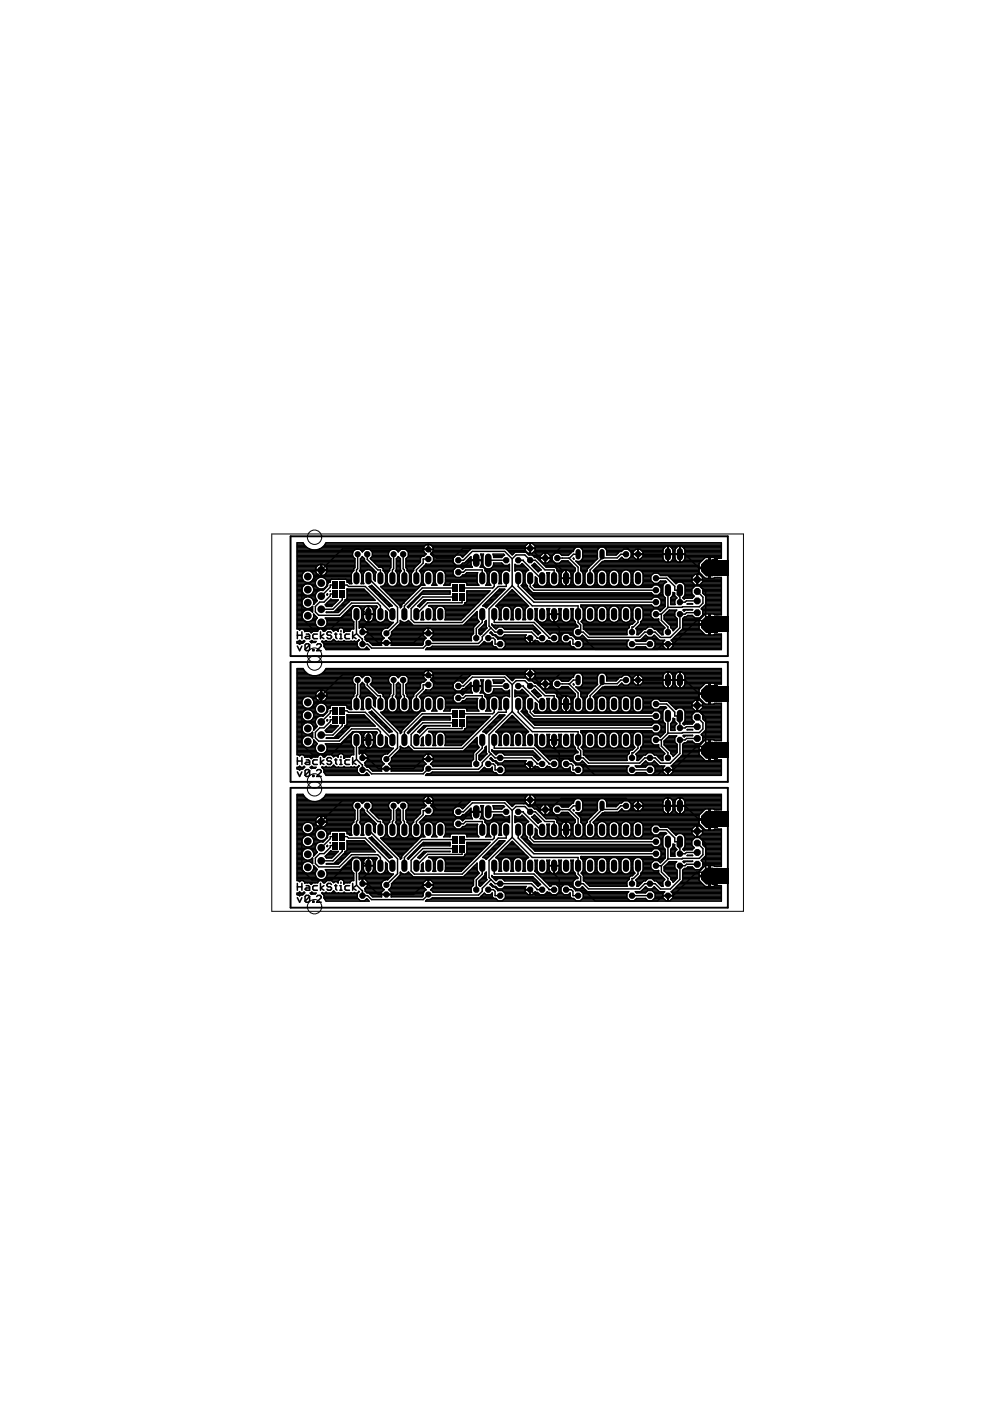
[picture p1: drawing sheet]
<svg xmlns="http://www.w3.org/2000/svg" width="210mm" height="297mm" viewBox="0 0 210 297" stroke-linecap="round" stroke-linejoin="round" font-family="sans-serif">
<path d="M61.6 113.7h92.7v25.4h-92.7zM61.6 140.4h92.7v25.4h-92.7zM61.6 167h92.7v25.4h-92.7z" fill="none" stroke="#000" stroke-width=".41"/>
<g fill="none" stroke="#000" stroke-width=".21">
<path d="M57.6 113.2h100v80h-100zM151 118.8h1v1zM151 118.8h1M151.1 118.9h.9M151.2 118.9h.8M151.2 119h.8M151.3 119h.7M151.3 119.1h.7M151.4 119.1h.6M151.4 119.2h.6M151.5 119.2h.5M151.5 119.3h.5"/>
<path d="M151.6 119.3h.4M151.6 119.4h.4M151.7 119.4h.3M151.7 119.5h.3M151.8 119.6h.2M151.9 119.7h.1M152 119.7h.1M152 119.8h.1M151 130.8h1v1zM151 122h1M151.1 134h.9M151.1 130.8h.9"/>
<path d="M151.1 121.9h.9M151.1 133.9h.9M151.1 130.9h.9M151.2 121.9h.8M151.2 133.9h.8M151.2 131h.8M151.2 121.8h.8M151.2 133.8h.8M151.3 121.8h.7M151.3 133.8h.7M151.3 131.1h.7M151.3 121.7h.7"/>
<path d="M151.3 133.7h.7M151.4 121.7h.6M151.4 133.7h.6M151.4 131.2h.6M151.4 121.6h.6M151.4 133.6h.6M151.5 131.2h.5M151.5 121.6h.5M151.5 133.5h.5M151.5 131.3h.5M151.5 121.5h.5M151.6 131.3h.4"/>
<path d="M151.6 121.5h.4M151.6 133.4h.4M151.6 131.4h.4M151.6 121.4h.4M151.7 133.4h.3M151.7 131.4h.3M151.7 121.4h.3M151.7 133.3h.3M151.7 131.5h.3M151.7 121.3h.3M151.8 133.3h.2M151.8 131.5h.2"/>
<path d="M151.8 121.3h.2M151.8 133.2h.2M151.8 131.6h.2M151.8 121.2h.2M151.9 133.2h.1M151.9 131.6h.1M151.9 121.1h.1M151.9 133.1h.1M151.9 131.7h.1M152 133.1h.1M152 131.7h.1M152 121h.1"/>
<path d="M152 131.8h.1M152 133h.1M152 121v1h-1zM152 133v1h-1zM151 145.5h1v1zM151 157.5h1v1zM151 145.5h1M151.1 148.7h.9M151.1 157.5h.9M151.1 145.5h.9M151.1 148.6h.9M151.1 157.6h.9"/>
<path d="M151.1 145.6h.9M151.2 148.5h.8M151.2 157.6h.8M151.2 145.6h.8M151.2 157.7h.8M151.3 145.7h.7M151.3 148.4h.7M151.3 157.7h.7M151.3 157.8h.7M151.4 145.8h.6M151.4 148.3h.6M151.4 157.8h.6"/>
<path d="M151.4 157.9h.6M151.5 145.9h.5M151.5 148.2h.5M151.5 157.9h.5M151.5 146h.5M151.6 158h.4M151.6 146h.4M151.6 148.1h.4M151.6 146.1h.4M151.7 158.1h.3M151.7 146.1h.3M151.7 148h.3"/>
<path d="M151.7 160h.3M151.7 146.2h.3M151.8 158.2h.2M151.8 159.9h.2M151.8 146.2h.2M151.8 147.9h.2M151.8 146.3h.2M151.9 147.9h.1M151.9 158.3h.1M151.9 159.8h.1M151.9 146.3h.1M151.9 147.8h.1"/>
<path d="M151.9 158.4h.1M151.9 146.4h.1M152 147.8h.1M152 158.4h.1M152 159.7h.1M152 146.5h.1M152 147.7h.1M152 158.5h.1M152 147.7v1h-1zM152 159.7v1h-1zM151 172.1h1v1zM151.1 175.3h.9"/>
<path d="M151.1 160.6h.9M151.1 172.2h.9M151.2 175.2h.8M151.2 160.5h.8M151.2 172.3h.8M151.3 175.1h.7M151.3 160.4h.7M151.3 172.4h.7M151.4 172.5h.6M151.4 175h.6M151.4 160.3h.6M151.4 174.9h.6"/>
<path d="M151.5 172.6h.5M151.5 174.9h.5M151.5 160.2h.5M151.5 174.8h.5M151.6 160.2h.4M151.6 172.7h.4M151.6 174.8h.4M151.6 160.1h.4M151.6 174.7h.4M151.7 160.1h.3M151.7 172.8h.3M151.7 174.7h.3"/>
<path d="M151.8 174.6h.2M151.8 172.9h.2M151.9 174.5h.1M151.9 173h.1M152 174.4h.1M152 173.1h.1M152 174.3h.1M152 174.3v1h-1zM151 184.1h1v1zM151.1 184.2h.9M151.1 187.3h.9M151.1 187.2h.9"/>
<path d="M151.2 184.3h.8M151.2 187.2h.8M151.2 187.1h.8M151.3 184.4h.7M151.3 187.1h.7M151.3 187h.7M151.4 184.5h.6M151.4 187h.6M151.5 186.9h.5M151.5 184.6h.5M151.6 186.8h.4M151.6 184.7h.4"/>
<path d="M151.6 184.8h.4M151.7 186.7h.3M151.7 184.8h.3M151.8 184.9h.2M151.8 186.6h.2M151.9 185h.1M151.9 186.5h.1M151.9 186.4h.1M152 185.1h.1M152 186.4h.1M152 186.3h.1M152 186.3v1h-1z"/>
<circle cx="66.7" cy="113.9" r="1.52"/>
<circle cx="66.7" cy="138.9" r="1.52"/>
<circle cx="66.7" cy="140.6" r="1.52"/>
<circle cx="66.7" cy="165.6" r="1.52"/>
<circle cx="66.7" cy="167.2" r="1.52"/>
<circle cx="66.7" cy="192.2" r="1.52"/>
</g>
<g fill="none" stroke="#000" stroke-width=".33">
<path d="M63 134v1.4M63 134.7h1M63 137l.5 .9 .5-.9M64 134v1.4M64.9 134.4h.5l.2 .3v.7h-.7l-.2-.2 .2-.3h.7M65.6 136.7v1l-.2 .2h-.5l-.2-.2M65.6 136.7l-.2-.2h-.5l-.2 .2v1M65.6 136.7l-.9 1M66.3 137.7h.3v.2h-.3zM67.1 136.7l.3-.2h.5l.2 .2v.3l-1 .9h1M67.3 134.4h-.7l-.3 .3v.5l.3 .2h.7M68 134v1.4"/>
<path d="M68.7 134.4l-.7 .5 .7 .5M70.3 134.2l-.3-.2h-.4l-.3 .2v.2l.3 .3h.4l.3 .2v.3l-.3 .2h-.4l-.3-.2M71 134.4h.4M71.2 134.2v1l.2 .2M72 134.4h.3v1M72 135.4h.5M72.3 133.7v.3M74.1 134.4h-.7l-.3 .3v.5l.3 .2h.7M74.8 134v1.4M75.5 134.4l-.7 .5 .7 .5M63 160.6v1.5M63 161.4h1"/>
<path d="M63 163.7l.5 .9 .5-.9M64 160.6v1.5M64.9 161.1h.5l.2 .3v.7h-.7l-.2-.3 .2-.2h.7M65.6 163.4v1l-.2 .2h-.5l-.2-.2M65.6 163.4l-.2-.2h-.5l-.2 .2v1M65.6 163.4l-.9 1M66.3 164.4h.3v.2h-.3zM67.1 163.4l.3-.2h.5l.2 .2v.3l-1 .9h1M67.3 161.1h-.7l-.3 .3v.4l.3 .3h.7M68 160.6v1.5M68.7 161.1l-.7 .5 .7 .5M70.3 160.9l-.3-.3h-.4l-.3 .3v.2l.3 .3h.4l.3 .2v.2l-.3 .3h-.4l-.3-.3"/>
<path d="M71 161.1h.4M71.2 160.9v.9l.2 .3M72 161.1h.3v1M72 162.1h.5M72.3 160.4v.2M74.1 161.1h-.7l-.3 .3v.4l.3 .3h.7M74.8 160.6v1.5M75.5 161.1l-.7 .5 .7 .5M63 187.3v1.4M63 188h1M63 190.3l.5 1 .5-1M64 187.3v1.4"/>
<path d="M64.9 187.8h.5l.2 .2v.7h-.7l-.2-.2 .2-.2h.7M65.6 190.1v.9l-.2 .3h-.5l-.2-.3M65.6 190.1l-.2-.3h-.5l-.2 .3v.9M65.6 190.1l-.9 .9M66.3 191h.3v.3h-.3zM67.1 190.1l.3-.3h.5l.2 .3v.2l-1 1h1M67.3 187.8h-.7l-.3 .2v.5l.3 .2h.7M68 187.3v1.4M68.7 187.8l-.7 .5 .7 .4M70.3 187.5l-.3-.2h-.4l-.3 .2v.3l.3 .2h.4l.3 .3v.2l-.3 .2h-.4l-.3-.2M71 187.8h.4M71.2 187.5v1l.2 .2"/>
<path d="M72 187.8h.3v.9M72 188.7h.5M72.3 187.1v.2M74.1 187.8h-.7l-.3 .2v.5l.3 .2h.7M74.8 187.3v1.4M75.5 187.8l-.7 .5 .7 .4"/>
</g>
<path d="M122.6 117v1.1M127.6 117v1.1M122.6 143.6v1.1M127.6 143.6v1.1M122.6 170.3v1.1M127.6 170.3v1.1" fill="none" stroke="#000" stroke-width="1.1"/>
<g fill="#000">
<path d="M70.5 123.2h1.1v1.6h-1.1zM70.5 125.1h1.1v1.6h-1.1zM72 123.2h1.2v1.6h-1.2zM72 125.1h1.2v1.6h-1.2zM95.9 123.9h1.1v1.6h-1.1zM95.9 125.8h1.1v1.6h-1.1zM97.4 123.9h1.2v1.6h-1.2zM97.4 125.8h1.2v1.6h-1.2zM152 118.8h2.4v3.2h-2.4zM152 130.8h2.4v3.2h-2.4zM70.5 149.9h1.1v1.6h-1.1zM70.5 151.8h1.1v1.6h-1.1z"/>
<path d="M72 149.9h1.2v1.6h-1.2zM72 151.8h1.2v1.6h-1.2zM95.9 150.5h1.1v1.6h-1.1zM95.9 152.4h1.1v1.6h-1.1zM97.4 150.5h1.2v1.6h-1.2zM97.4 152.4h1.2v1.6h-1.2zM152 145.5h2.4v3.2h-2.4zM70.5 176.6h1.1v1.6h-1.1zM72 176.6h1.2v1.6h-1.2zM95.9 177.2h1.1v1.6h-1.1zM97.4 177.2h1.2v1.6h-1.2zM152 172.1h2.4v3.2h-2.4z"/>
<path d="M152 157.5h2.4v3.2h-2.4zM70.5 178.5h1.1v1.6h-1.1zM72 178.5h1.2v1.6h-1.2zM95.9 179.1h1.1v1.6h-1.1zM97.4 179.1h1.2v1.6h-1.2zM152 184.1h2.4v3.2h-2.4z"/>
<circle cx="75.8" cy="117.5" r=".66"/>
<circle cx="77.9" cy="117.5" r=".71"/>
<circle cx="83.5" cy="117.5" r=".66"/>
<circle cx="85.5" cy="117.5" r=".71"/>
<circle cx="90.8" cy="116.5" r=".66"/>
<circle cx="90.8" cy="118.5" r=".71"/>
<circle cx="97.2" cy="118.8" r=".71"/>
<circle cx="107.3" cy="118.8" r=".71"/>
<circle cx="109.9" cy="118.8" r=".71"/>
<circle cx="112.4" cy="116.2" r=".71"/>
<circle cx="112.4" cy="118.8" r=".71"/>
<circle cx="115.6" cy="118.3" r=".71"/>
<circle cx="118.2" cy="118.3" r=".71"/>
<circle cx="132.7" cy="117.5" r=".71"/>
<circle cx="135.3" cy="117.5" r=".71"/>
<circle cx="65.3" cy="130.6" r=".82"/>
<circle cx="65.3" cy="127.8" r=".82"/>
<circle cx="65.3" cy="122.2" r=".82"/>
<circle cx="65.3" cy="125" r=".82"/>
<circle cx="65.9" cy="136.1" r=".15"/>
<circle cx="65.9" cy="134.1" r=".15"/>
<circle cx="68.1" cy="126.4" r=".82"/>
<circle cx="68.1" cy="120.9" r=".82"/>
<circle cx="68.1" cy="123.6" r=".82"/>
<circle cx="68.1" cy="129.2" r=".82"/>
<circle cx="68.1" cy="131.9" r=".82"/>
<circle cx="76.8" cy="134" r=".71"/>
<circle cx="76.8" cy="136.6" r=".71"/>
<circle cx="81.9" cy="134.3" r=".66"/>
<circle cx="81.9" cy="136.3" r=".71"/>
<circle cx="85.5" cy="127.9" r=".15"/>
<circle cx="90.8" cy="134.3" r=".71"/>
<circle cx="90.8" cy="136.3" r=".66"/>
<circle cx="97.2" cy="121.3" r=".71"/>
<circle cx="101" cy="135.3" r=".71"/>
<circle cx="102" cy="134.4" r=".15"/>
<circle cx="103.5" cy="135.3" r=".71"/>
<circle cx="106.1" cy="134" r=".71"/>
<circle cx="106.1" cy="136.6" r=".71"/>
<circle cx="112.4" cy="135.3" r=".71"/>
<circle cx="114.9" cy="135.3" r=".71"/>
<circle cx="117.5" cy="135.3" r=".71"/>
<circle cx="120" cy="135.3" r=".71"/>
<circle cx="122.6" cy="136.6" r=".71"/>
<circle cx="122.6" cy="134" r=".71"/>
<circle cx="134" cy="134" r=".71"/>
<circle cx="134" cy="136.6" r=".71"/>
<circle cx="137.8" cy="134" r=".71"/>
<circle cx="137.8" cy="136.6" r=".71"/>
<circle cx="139.1" cy="130.2" r=".71"/>
<circle cx="139.1" cy="127.7" r=".71"/>
<circle cx="139.1" cy="125.1" r=".71"/>
<circle cx="139.1" cy="122.6" r=".71"/>
<circle cx="140.8" cy="130.5" r=".15"/>
<circle cx="141.6" cy="134" r=".71"/>
<circle cx="141.6" cy="136.6" r=".71"/>
<circle cx="144.2" cy="127.7" r=".71"/>
<circle cx="144.2" cy="130.2" r=".71"/>
<circle cx="147.8" cy="125.4" r=".79"/>
<circle cx="147.8" cy="127.4" r=".79"/>
<circle cx="147.8" cy="122.9" r=".79"/>
<circle cx="147.8" cy="129.9" r=".79"/>
<circle cx="150.4" cy="132.4" r="1.96"/>
<circle cx="150.4" cy="120.4" r="1.96"/>
<circle cx="65.3" cy="154.5" r=".82"/>
<circle cx="65.3" cy="157.2" r=".82"/>
<circle cx="65.3" cy="148.9" r=".82"/>
<circle cx="65.3" cy="151.7" r=".82"/>
<circle cx="68.1" cy="153.1" r=".82"/>
<circle cx="68.1" cy="150.3" r=".82"/>
<circle cx="68.1" cy="147.5" r=".82"/>
<circle cx="68.1" cy="155.8" r=".82"/>
<circle cx="68.1" cy="158.6" r=".82"/>
<circle cx="75.8" cy="144.2" r=".66"/>
<circle cx="77.9" cy="144.2" r=".71"/>
<circle cx="83.5" cy="144.2" r=".66"/>
<circle cx="85.5" cy="144.2" r=".71"/>
<circle cx="90.8" cy="143.2" r=".66"/>
<circle cx="90.8" cy="145.2" r=".71"/>
<circle cx="97.2" cy="145.5" r=".71"/>
<circle cx="97.2" cy="148" r=".71"/>
<circle cx="98.8" cy="145.7" r=".15"/>
<circle cx="104.3" cy="159.2" r=".15"/>
<circle cx="107.3" cy="145.5" r=".71"/>
<circle cx="109.9" cy="145.5" r=".71"/>
<circle cx="112.4" cy="142.9" r=".71"/>
<circle cx="112.4" cy="145.5" r=".71"/>
<circle cx="115.6" cy="145" r=".71"/>
<circle cx="118.2" cy="145" r=".71"/>
<circle cx="132.7" cy="144.2" r=".71"/>
<circle cx="135.3" cy="144.2" r=".71"/>
<circle cx="139.1" cy="156.9" r=".71"/>
<circle cx="139.1" cy="154.3" r=".71"/>
<circle cx="139.1" cy="151.8" r=".71"/>
<circle cx="139.1" cy="149.3" r=".71"/>
<circle cx="140.8" cy="157.1" r=".15"/>
<circle cx="144.2" cy="156.9" r=".71"/>
<circle cx="144.2" cy="154.3" r=".71"/>
<circle cx="147.8" cy="152.1" r=".79"/>
<circle cx="147.8" cy="156.6" r=".79"/>
<circle cx="147.8" cy="149.6" r=".79"/>
<circle cx="147.8" cy="154.1" r=".79"/>
<circle cx="150.4" cy="159.1" r="1.96"/>
<circle cx="150.4" cy="147.1" r="1.96"/>
<circle cx="65.3" cy="178.4" r=".82"/>
<circle cx="65.3" cy="175.6" r=".82"/>
<circle cx="68.1" cy="179.7" r=".82"/>
<circle cx="68.1" cy="177" r=".82"/>
<circle cx="68.1" cy="174.2" r=".82"/>
<circle cx="72.9" cy="160.8" r=".15"/>
<circle cx="75.8" cy="170.9" r=".66"/>
<circle cx="76.8" cy="160.7" r=".71"/>
<circle cx="76.8" cy="163.2" r=".71"/>
<circle cx="77.9" cy="170.9" r=".71"/>
<circle cx="81.9" cy="160.9" r=".66"/>
<circle cx="81.9" cy="163" r=".71"/>
<circle cx="83.5" cy="170.9" r=".66"/>
<circle cx="85.5" cy="170.9" r=".71"/>
<circle cx="90.8" cy="160.9" r=".71"/>
<circle cx="90.8" cy="163" r=".66"/>
<circle cx="90.8" cy="169.8" r=".66"/>
<circle cx="90.8" cy="171.9" r=".71"/>
<circle cx="97.2" cy="172.1" r=".71"/>
<circle cx="97.2" cy="174.7" r=".71"/>
<circle cx="101" cy="162" r=".71"/>
<circle cx="103.5" cy="162" r=".71"/>
<circle cx="105.2" cy="161.7" r=".15"/>
<circle cx="106.1" cy="160.7" r=".71"/>
<circle cx="106.1" cy="163.2" r=".71"/>
<circle cx="107.3" cy="172.1" r=".71"/>
<circle cx="109.9" cy="172.1" r=".71"/>
<circle cx="112.4" cy="172.1" r=".71"/>
<circle cx="112.4" cy="169.6" r=".71"/>
<circle cx="112.4" cy="162" r=".71"/>
<circle cx="114.9" cy="162" r=".71"/>
<circle cx="115.6" cy="171.7" r=".71"/>
<circle cx="117.5" cy="162" r=".71"/>
<circle cx="118.2" cy="171.7" r=".71"/>
<circle cx="120" cy="162" r=".71"/>
<circle cx="122.6" cy="163.2" r=".71"/>
<circle cx="122.6" cy="160.7" r=".71"/>
<circle cx="132.7" cy="170.9" r=".71"/>
<circle cx="134" cy="163.2" r=".71"/>
<circle cx="134" cy="160.7" r=".71"/>
<circle cx="135.3" cy="170.9" r=".71"/>
<circle cx="137.8" cy="163.2" r=".71"/>
<circle cx="137.8" cy="160.7" r=".71"/>
<circle cx="139.1" cy="175.9" r=".71"/>
<circle cx="139.1" cy="178.5" r=".71"/>
<circle cx="141.6" cy="160.7" r=".71"/>
<circle cx="141.6" cy="163.2" r=".71"/>
<circle cx="144.4" cy="160.4" r=".15"/>
<circle cx="147.8" cy="178.7" r=".79"/>
<circle cx="147.8" cy="176.2" r=".79"/>
<circle cx="150.4" cy="173.7" r="1.96"/>
<circle cx="65.3" cy="183.9" r=".82"/>
<circle cx="65.3" cy="181.1" r=".82"/>
<circle cx="68.1" cy="185.3" r=".82"/>
<circle cx="68.1" cy="182.5" r=".82"/>
<circle cx="76.8" cy="187.4" r=".71"/>
<circle cx="76.8" cy="189.9" r=".71"/>
<circle cx="81.9" cy="187.6" r=".66"/>
<circle cx="81.9" cy="189.6" r=".71"/>
<circle cx="90.8" cy="187.6" r=".71"/>
<circle cx="90.8" cy="189.6" r=".66"/>
<circle cx="101" cy="188.6" r=".71"/>
<circle cx="102" cy="190" r=".15"/>
<circle cx="103.5" cy="188.6" r=".71"/>
<circle cx="106.1" cy="189.9" r=".71"/>
<circle cx="106.1" cy="187.4" r=".71"/>
<circle cx="112.4" cy="188.6" r=".71"/>
<circle cx="113.8" cy="185.1" r=".15"/>
<circle cx="114.9" cy="188.6" r=".71"/>
<circle cx="116.6" cy="187.9" r=".15"/>
<circle cx="117.5" cy="188.6" r=".71"/>
<circle cx="120" cy="188.6" r=".71"/>
<circle cx="122.6" cy="189.9" r=".71"/>
<circle cx="122.6" cy="187.4" r=".71"/>
<circle cx="134" cy="187.4" r=".71"/>
<circle cx="134" cy="189.9" r=".71"/>
<circle cx="137.8" cy="187.4" r=".71"/>
<circle cx="137.8" cy="189.9" r=".71"/>
<circle cx="139.1" cy="181" r=".71"/>
<circle cx="139.1" cy="183.6" r=".71"/>
<circle cx="140.8" cy="183.8" r=".15"/>
<circle cx="141.6" cy="189.9" r=".71"/>
<circle cx="141.6" cy="187.4" r=".71"/>
<circle cx="144.2" cy="181" r=".71"/>
<circle cx="144.2" cy="183.6" r=".71"/>
<circle cx="147.8" cy="183.2" r=".79"/>
<circle cx="147.8" cy="180.7" r=".79"/>
<circle cx="150.4" cy="185.7" r="1.96"/>
</g>
<g fill="none" stroke="#000" stroke-width="1.3">
<path d="M141.6 116.9v1.3M144.2 116.9v1.3M75.6 121.9v1.4M75.6 129.6v1.3M78.1 121.9v1.4M78.1 129.6v1.3M80.7 121.9v1.4M80.7 129.6v1.3M83.2 121.9v1.4M83.2 129.6v1.3M85.7 121.9v1.4M85.7 129.6v1.3"/>
<path d="M88.3 121.9v1.4M88.3 129.6v1.3M90.8 121.9v1.4M90.8 129.6v1.3M93.4 121.9v1.4M93.4 129.6v1.3M102.2 121.9v1.4M102.2 129.6v1.3M104.8 121.9v1.4M104.8 129.6v1.3M107.3 121.9v1.4M107.3 129.6v1.3"/>
<path d="M109.9 121.9v1.4M109.9 129.6v1.3M112.4 121.9v1.4M112.4 129.6v1.3M114.9 121.9v1.4M114.9 129.6v1.3M117.5 121.9v1.4M117.5 129.6v1.3M120 121.9v1.4M120 129.6v1.3M122.6 121.9v1.4M122.6 129.6v1.3"/>
<path d="M125.1 121.9v1.4M125.1 129.6v1.3M127.6 121.9v1.4M127.6 129.6v1.3M130.2 121.9v1.4M130.2 129.6v1.3M132.7 121.9v1.4M132.7 129.6v1.3M135.3 121.9v1.4M135.3 129.6v1.3M141.6 124.5v1.3M144.2 124.5v1.3"/>
<path d="M75.6 148.6v1.3M75.6 156.2v1.3M78.1 148.6v1.3M78.1 156.2v1.3M80.7 148.6v1.3M80.7 156.2v1.3M83.2 148.6v1.3M83.2 156.2v1.3M85.7 148.6v1.3M85.7 156.2v1.3M88.3 148.6v1.3M88.3 156.2v1.3"/>
<path d="M90.8 148.6v1.3M90.8 156.2v1.3M93.4 148.6v1.3M93.4 156.2v1.3M102.2 148.6v1.3M102.2 156.2v1.3M104.8 148.6v1.3M104.8 156.2v1.3M107.3 148.6v1.3M107.3 156.2v1.3M109.9 148.6v1.3M109.9 156.2v1.3"/>
<path d="M112.4 148.6v1.3M112.4 156.2v1.3M114.9 148.6v1.3M114.9 156.2v1.3M117.5 148.6v1.3M117.5 156.2v1.3M120 148.6v1.3M120 156.2v1.3M122.6 148.6v1.3M122.6 156.2v1.3M125.1 148.6v1.3M125.1 156.2v1.3"/>
<path d="M127.6 148.6v1.3M127.6 156.2v1.3M130.2 148.6v1.3M130.2 156.2v1.3M132.7 148.6v1.3M132.7 156.2v1.3M135.3 148.6v1.3M135.3 156.2v1.3M141.6 143.5v1.3M141.6 151.1v1.4M144.2 143.5v1.3M144.2 151.1v1.4"/>
<path d="M75.6 175.3v1.3M78.1 175.3v1.3M80.7 175.3v1.3M83.2 175.3v1.3M85.7 175.3v1.3M88.3 175.3v1.3M90.8 175.3v1.3M93.4 175.3v1.3M102.2 175.3v1.3M104.8 175.3v1.3M107.3 175.3v1.3M109.9 175.3v1.3"/>
<path d="M112.4 175.3v1.3M114.9 175.3v1.3M117.5 175.3v1.3M120 175.3v1.3M122.6 175.3v1.3M125.1 175.3v1.3M127.6 175.3v1.3M130.2 175.3v1.3M132.7 175.3v1.3M135.3 175.3v1.3M141.6 170.2v1.3M141.6 177.8v1.3"/>
<path d="M144.2 170.2v1.3M144.2 177.8v1.3M75.6 182.9v1.3M78.1 182.9v1.3M80.7 182.9v1.3M83.2 182.9v1.3M85.7 182.9v1.3M88.3 182.9v1.3M90.8 182.9v1.3M93.4 182.9v1.3M102.2 182.9v1.3M104.8 182.9v1.3"/>
<path d="M107.3 182.9v1.3M109.9 182.9v1.3M112.4 182.9v1.3M114.9 182.9v1.3M117.5 182.9v1.3M120 182.9v1.3M122.6 182.9v1.3M125.1 182.9v1.3M127.6 182.9v1.3M130.2 182.9v1.3M132.7 182.9v1.3M135.3 182.9v1.3"/>
</g>
<path d="M101 118.1v1.4M103.5 118.1v1.4M101 144.7v1.5M103.5 144.7v1.5M101 171.4v1.4M103.5 171.4v1.4" fill="none" stroke="#000" stroke-width="1.4"/>
<g fill="none" stroke="#000" stroke-width=".3">
<path d="M63 118.8h12.2M63 116.4h2.6M63 117.5h11.7M63 119.1h12.2M63 117.7h11.7M63 116.9h11.9M63 118.3h12M63 119.9h4.4M63 119.6h12.2M63 119.3h12.2M63 118.5h12.2M63 118h11.9"/>
<path d="M63 117.2h11.8M63 116.7h12.1M63 116.1h2.2M63 115.9h1.8M63 115.6h1.6M63 115.3h1.4M67.7 116.4l.6-.3 .8-1h83.8v3.3h-1.4l-.1-.2h-.8v2h-2.4v-.7l1.3-1.3h.8v4.4h-.8l-1.3-1.3v-.7h2.4v2h.8l.1-.2h1.4v8h-1.4l-.1-.2h-.8v2h-2.4v-.7l1.3-1.3h.8v4.4h-.8l-1.3-1.3v-.7h2.4v2h.8l.1-.2h1.4v3.3h-62.7l.4-.3M67.7 116.4a2.69 2.69 0 0 1-3.4-1.3h-1.3v18.3h.3l.2 .2 .3-.2h.5l.3 .3M67.7 116.4h23l1.9 1.9h3.5M68 119.9h.2M68.2 116.1h21.6M68.5 115.9h21.5"/>
<path d="M68.8 115.6h21.4M68.8 119.9h6.4M69 115.3h42.8M72.6 116.4l-4.5 4.5v.3l-2.5 2.6h-.9l-.7 .7v6.6l2.2 2.1M74.7 117.7l.5 .8v1.8l-.7 1.4 .1 2.1h-.5l-.3-.3h-.2v-.4M75.6 116.4a1.11 1.11 0 0 0-.9 1.3M75.8 117.5v3.1l-.2 .2v1.8M76.1 116.4l.4 .2 .3 .4 .6-.6M76.4 118.8h.9M76.4 119.1h1.1M76.4 119.9h1.9M76.4 119.6h1.6"/>
<path d="M76.4 119.3h1.4M76.4 118.5h.9M76.5 116.7h.7M76.6 118.3h.5M76.8 116.9h.1M76.8 118l.5 .5v.3l2.4 2.5-.1 .4v1.5l-.4-.3v-1.2a1.11 1.11 0 0 0-1.1-.9 1.11 1.11 0 0 0-1.1 .9l.1 2.1h-.5l.1-2.1-.5-.7 .2-.2v-2.3zM77.9 117.5v1.1l2.2 2.2h.6v1.8M78.3 116.4l.7 .7v.9l-.5 .4 1.8 1.9h.6l.3 .3v.4M78.6 116.7h4.2M78.6 118.5h4.3M78.7 118.3h4M78.8 116.9h3.7"/>
<path d="M78.9 118.8h4M78.9 118h3.6M79 117.5h3.4M79 117.7h3.4M79 117.2h3.4M79.2 119.1h3.7M79.4 119.3h3.5M79.7 119.6h3.2M80 119.9h2.9M82.4 117.7l.5 .8v1.8l-.8 1.4v1.8l.2 .4M83.2 116.4a1.11 1.11 0 0 0-.8 1.3M83.5 117.5v3.1l-.3 .2v1.8"/>
<path d="M83.7 116.4l.4 .2 .3 .4 .6-.6M84 118.8h.9M84 119.1h.9M84 119.9h.9M84 119.6h.9M84 119.3h.9M84 118.5h.9M84.2 116.7h.6M84.2 118.3h.5M84.4 116.9h.1M85.5 117.5v3.1l.2 .2v1.8M85.9 116.4l.7 .7v.9l-.5 .5v1.8l.2 .3v.4"/>
<path d="M86.1 118.8h3M86.1 119.1h3M86.1 119.9h2.3M86.1 119.6h2.6M86.1 119.3h2.9M86.1 118.5h3M86.2 116.7h3.6M86.3 118.3h2.9M86.5 116.9h3.3M86.5 118h2.9M86.6 117.5h3.7M86.6 117.7h3.5"/>
<path d="M86.6 117.2h3.4M89.8 116.5v.1M89.8 116.6v.3M89.8 116.9l.2 .3M90 117.2l.3 .3-.4 .4h-.4l-.4 .4v.8l-1.4 1.5v.4M90.1 119.9h6.6M90.3 119.6l-1.4 1.4 .5 .7v1.8l-.2 .4M90.3 119.6h.1M90.7 115.4a1.07 1.07 0 0 0-.9 1h2.1l-.2-.5-.3-.3M90.7 115.4h.1M90.8 115.4v1.1h-1M90.8 116.4h.1"/>
<path d="M90.8 116.1h.1M90.8 115.9h.1M90.8 115.6h.1M90.8 118.5h-1.1v.9l-1.4 1.4v1.8M91.3 119.6h5.1M91.3 117.5h7.4M91.4 115.6l-.5-.2v1.1h1M91.4 115.6h20.1M91.6 119.3h4.6M91.6 117.7h5.1M91.6 117.2h7.4M91.6 117.2l-.3 .3 .6 .6v.9l-.6 .6h-1"/>
<path d="M91.7 115.9h19.6M91.8 116.9h7.5M91.8 116.9l-.2 .3M91.8 119.1h4.3M91.8 116.1h19.5M91.8 118h4.6M91.9 116.7h7.6M91.9 116.4h7.9M91.9 116.5v.1M91.9 116.6l-.1 .3M91.9 118.8h4.2M91.9 118.3h4.2"/>
<path d="M91.9 118.5h4.2M96.1 118.3v1l.6 .6h2l1.1-1.1M96.1 119.2l.6 .7M96.7 117.7h.9l.5 .4 1.8-1.8h7.4l1.3 1.4 .6-.6h2.3l.6 .6h.8l.5 .5h.3l2.1 2.1h1.9l.4 .3v.4M97.6 119.9h2.3M97.7 117.7h.8M97.9 119.6h2M97.9 118h.3M98.5 119.3h1.4M98.8 119.1h1.1M99.3 118.5h.6M99.6 118.3h.3"/>
<path d="M99.9 119.6v-.7h1v-.2h-1v-.7l-1.4 1.4h-.4l-.5 .5M99.9 119.6l.3 .7h-1.7l-.4 .4M101 118.8h-1.9M101.1 118.8h1.3M101.9 117.5h.6l-.1 .3v1.9a1.16 1.16 0 0 0 1.3 .9 1.16 1.16 0 0 0 1-1.2h1.7l.5 .5h.9l.2-.3v1.5a1.1 1.1 0 0 0-1.8 .6l.2 2.1h-.6l.1-2.1a1.11 1.11 0 0 0-1.1-.9 1.11 1.11 0 0 0-1.1 .9v1.8l.2 .4M101.9 117.5h.1M101.9 117.5l.2 .5M102 119.9h.4M102 117.7h.4M102.1 119.6h.3M102.1 119.6l-.3 .7h.7l.3 .3v.4l.5 .7v1.8l-.1 .4M102.1 118v.7h-1v.2h1v.7"/>
<path d="M102.1 119.1h.3M102.1 118.3h.3M102.1 119.3h.3M102.1 118.5h.3M102.1 118h.3M103.5 118.8h3.8M104.5 117.5h2.3l.2 .2-.6 .5h-1.7zM104.6 119.9h2.3M104.6 117.7h2.2M104.7 119.6h1.9M104.7 118h1.9M107.3 116.4h4"/>
<path d="M107.6 116.7h3.7M107.8 119.9h.2M107.9 116.9h3.7M108.1 117.2h1M108.4 117.5h.4M108.6 118.5v5.7M108.6 118.5l.8-.8h1.9l1.1 1.1h1.1l2.1 2h1.9v1.8M108.6 118.5l-1.6-1.6h-6.9l-1.8 1.9h-1.1M109.2 119.9h.2M109.9 118.8h1.1l3.6 3.8h.3M110.3 119.9h.8M110.6 119.6h.2"/>
<path d="M111.7 117.2h.2M111.9 117.5h3.1M112.4 116.4h.1M112.4 116.9h.1M112.4 117.2h.1M112.4 116.7h.1M112.4 116.1h.1M112.4 115.9h.1M112.4 115.6h.1M112.4 115.3h.1M112.9 119.9h.9M112.9 117.7h1.8"/>
<path d="M113 117.2h8.1M113 115.3h39.9M113.1 119.6h.4M113.2 118h1.4M113.3 115.6h39.6M113.5 116.2h-2.2v-.4l.7-.6h.4v2.1h-.4l-.7-.6M113.5 116.3h-2.2v.4M113.5 116.4h8.2M113.5 116.1h8.5M113.5 115.9h27.7M113.5 116.2h-15.4l-2 2.1M113.8 118.3h3.3"/>
<path d="M114.1 118.5h.5M114.3 118.8h.3M114.6 118.3v-.4l.6-.6h.4v2.1h-.4l-.6-.6v-.4h2.1v.4M114.6 119.1h.3M114.9 119.3h.2M115.1 119.6h6M115.4 119.9h6M115.6 118.8h.1M115.6 117.5h.1M115.6 119.1h.1M115.6 117.7h.1M115.6 119.3h.1"/>
<path d="M115.6 118.5h.1M115.6 118h.1M116.1 119.3h1.5M116.3 117.5h1.2M116.4 119.1h1M116.5 117.7h.7M116.7 118.3v-.4l-.6-.6h-.4v2.1h.4l.6-.6M116.7 118.5h.4M116.7 118h.4M117.1 117.9v.9h-.4M117.7 119.4h.9l.5-.5h1.3l1.6 1.6v.5M118.2 118.3h2.4l2 2v2.3"/>
<path d="M118.7 119.3h2.1M118.9 117.5h1.9M119 119.1h1.6M121.3 116.9l-.8 .8h-1.4l-.5-.5h-.9M121.6 118.3l.1 .3zM121.6 116.7h-8.1l-.6 .6h-.4v-2.1h.4l.6 .6v1.5l1 1h2.2M121.7 118.5h.1M122.2 119.1h3.9M122.4 119.1l-.3-.2 1.1 1.1v1l.5 .7v1.8l-.2 .4M122.5 119.3h3.3M122.6 117.5h-1l-.9 .9M122.7 119.6h2.8"/>
<path d="M123 119.9h2.3M123.1 116.1a.99 .99 0 0 0-1.5 .8h-8.4M123.1 116.1l.3 .3M123.2 116.1h3.9M123.2 118.8h3.1M123.4 116.4l.2 .4v1.5M123.4 116.4h3.4M123.4 118.5h3.2M123.5 116.7h3.2M123.6 118.3h3.1M123.6 118.3l-.2 .3-.6 .5M123.6 117.5h3.1"/>
<path d="M123.6 117.7h3.1M123.6 116.9h3.1M123.6 118h3.1M123.6 117.2h3.1M126.7 118.3v.1l-2.2 2.2v.4M126.8 116.4l-.1 .4v1.5M126.9 119.9h21.3M127.2 119.6h21M127.4 119.3h21M127.6 117.5v.8M127.6 118.3l-2.5 2.5v1.8M128.2 116.1a1.01 1.01 0 0 0-1.4 .3"/>
<path d="M128.2 116.1l.3 .3M128.2 116.1h12.6M128.5 116.4l.1 .4v.9h2l.8-.8M128.5 116.4h12.2M128.6 116.7h3.4M128.6 117.5h2.3M128.6 117.2h2.5M131.2 118.8h9.6M131.4 118.5h.8M131.7 118.3h.2M132.3 116.4l-.5 .5h-3.2M132.7 117.5h-1.1l-.7 .8h-3.3"/>
<path d="M133.2 118.5h1.6M133.4 116.7h1.2M133.5 118.3h1M133.7 116.9h.6M133.8 118h.5M133.8 117.1v.9l-.6 .6h-.9l-.5-.4-.7 .7h-2.9l-.4 .2M133.8 117.5h19.1M133.8 117.7h.4M133.8 117.2h.4M134.2 117.5v-.4l.6-.7h.4v2.2h-.4l-.6-.6v-.4h2.1v.4l-.6 .6h-.4v-2.2h.4l.6 .7v.4M135.2 117.7h.1M135.2 116.9h.1"/>
<path d="M135.2 118.3h.1M135.2 118.5h.1M135.2 118h.1M135.2 117.2h.1M135.2 116.7h.1M135.8 118.5h4.8M135.9 116.7h4.7M136 118.3h4.6M136.2 116.9h4.4M136.3 118h4.3M136.3 117.7h4.3M136.3 117.2h4.3"/>
<path d="M140.6 118.3v-.7h2.1v.7M141 119.1h-13.3l-2 1.9 .5 .7v1.8l-.2 .4M141.2 115.9l.4-.1v3.4a1.07 1.07 0 0 1-1-.9M141.2 115.9l-.6 .5v1.1M141.6 118.8h.1M141.6 116.4h.1M141.6 119.1h.1M141.6 117.7h.1M141.6 116.9h.1M141.6 118.3h.1M141.6 118.5h.1M141.6 118h.1"/>
<path d="M141.6 117.2h.1M141.6 116.7h.1M141.6 116.1h.1M141.6 115.9h.1M141.7 115.8v3.4M141.7 115.8h.1M141.7 119.2h.1M141.7 115.8l.7 .4M142 115.9h1.7M142.2 119.1h1.4M142.4 116.1h1M142.4 116.2l.3 .4v.9"/>
<path d="M142.5 118.8h.8M142.6 116.4h.6M142.6 118.5h.6M142.7 116.7h.4M142.7 118.3h.4M142.7 118.3a1.07 1.07 0 0 1-1 .9M142.7 117.7h.4M142.7 116.9h.4M142.7 118h.4M142.7 117.2h.4M143.1 118.3v-.7h2.1v.7M143.7 115.9l-.5 .5-.1 1.1"/>
<path d="M143.7 115.9l.4-.1v3.4a1.07 1.07 0 0 1-1-.9M144.1 118.8h.1M144.1 116.4h.1M144.1 119.1h.1M144.1 117.7h.1M144.1 116.9h.1M144.1 118.3h.1M144.1 118.5h.1M144.1 118h.1M144.1 117.2h.1M144.1 116.7h.1M144.1 116.1h.1"/>
<path d="M144.1 115.9h.1M144.2 115.8v3.4M144.2 115.8h.1M144.2 119.2h.1M144.2 115.8l.8 .4M144.6 115.9h8.3M144.7 119.1h3.9M145 116.1h7.9M145 116.2l.2 .4v.9M145 118.8h3.9M145.1 116.4h7.8M145.2 118.5h4"/>
<path d="M145.2 116.7h7.7M145.2 118.3h4.2M145.2 118.3a1.07 1.07 0 0 1-1 .9M145.2 117.7h7.7M145.2 116.9h7.7M145.2 118h7.7M145.2 117.2h7.7M150.3 118.8h.3M150.3 119.1h.3M150.3 118.3h.3M150.3 119.9h.3M150.3 119.6h.3"/>
<path d="M150.3 119.3h.3M150.3 118.5h.3M151.4 118.3h1.5M63 136h.3l.2-.2 .3 .2h.5l.2-.2 .1 .2-.4 .4-.7 .2-.5-.3zM63 131.6h1.6l.4 .2 1-.2M63 133.2h9M63 124.9h1M63 129.7h1.3M63 126h1.5M63 125.7h1.2M63 132.9h4.3M63 121.5h1.3"/>
<path d="M63 122h1M63 131.1h1.1M63 130.8h1M63 130.3h1M63 126.5h3.9M63 122.8h1.1M63 122.5h1M63 126.3h3.9M63 120.9h5M63 121.7h1.1M63 129.2h3.3M63 128.4h1.2"/>
<path d="M63 136.1h1.4M63 132.7h4.1M63 132.4h3.9M63 132.1h3.9M63 131.9h3.9M63 131.3h1.3M63 130.5h1M63 130h1.1M63 129.5h1.6M63 128.9h1.8M63 128.7h1.4M63 128.1h1.1"/>
<path d="M63 127.9h1M63 127.6h1M63 127.3h1.1M63 127.1h1.2M63 126.8h1.5M63 125.5h1.1M63 125.2h1M63 124.7h1.1M63 124.4h1.2M63 124.1h1.4M63 123.9h1.8M63 123.6h3.9"/>
<path d="M63 123.3h1.6M63 123.1h1.3M63 122.3h1M63 121.2h1.5M63 120.7h3.9M63 120.4h4M63 120.1h4.1M63.2 136.4h.7M63.4 133.5h.3M63.4 135.9h.2M64 122a1.28 1.28 0 0 0 1.3 1.5 1.28 1.28 0 0 0 1.2-1.5M64 122a1.28 1.28 0 0 1 1.3-1 1.28 1.28 0 0 1 1.2 1"/>
<path d="M64 130.3v.5M64 130.8l.2 .5M64.2 124.3a1.28 1.28 0 0 0 .8 2M64.2 127.1a1.27 1.27 0 0 0 .3 1.7 1.27 1.27 0 0 0 1.8-.3v1.3a1.27 1.27 0 0 0-1.3-.5 1.27 1.27 0 0 0-1 1M64.4 133.5h3.2M64.4 135.9h.1M64.6 133.7v.2l1.1-.1 .3 .4 .3-.4h1.1v-.1M64.6 133.7h2.8M65 126.5l-.8 .6M65 123.8l-.4 .2M65.5 123.8a1.28 1.28 0 0 1 .8 1.9M65.5 126.5l.8 .6"/>
<path d="M65.8 136l.3-.2 .2 .2h.7l-.2 .2-.8 .1zM65.8 128.9h.5M65.8 123.9h1.1M65.8 134h.4M65.9 136.1h1M65.9 123.3h1M65.9 129.5h.4M66 131.6h.9M66 121.2h.9M66 135.9h.2M66 126h.9M66.1 126.8h.8"/>
<path d="M66.2 128.7h.1M66.2 124.1h.8M66.2 123.1h.8M66.2 129.7h.1M66.3 131.3h.7M66.3 121.5h.7M66.3 125.7h.7M66.3 127.1h.7M66.3 127.1l.2 .4v.7l.8-.9M66.3 125.7l-.8 .6M66.4 124.4h.7M66.4 122.8h.8"/>
<path d="M66.4 131.1h.8M66.4 121.7h.8M66.4 125.5h.9M66.4 127.3h.9M66.5 128.1h.1M66.5 124.7h.9M66.5 122.5h1M66.5 130.3h.1M66.5 130.3v-.1l.8 .8a1.23 1.23 0 0 0-.2 1.6M66.5 130.3v.5M66.5 124.9h2.3M66.5 122h1.1"/>
<path d="M66.5 130.8h.6M66.5 130.8l-.5 .8M66.5 130.5h.3M66.5 127.9h.3M66.5 127.6h.5M66.5 125.2h1.2M66.5 122.3h8M66.9 123.9a1.28 1.28 0 0 1 1.2-1.5 1.28 1.28 0 0 1 1.3 1.5M66.9 123.9a1.28 1.28 0 0 0 1.2 1 1.28 1.28 0 0 0 1.3-1M66.9 121l.2 .5M67.1 132.6l.8 .6M67.1 121.5l.5 .5"/>
<path d="M67.4 133.7l.3-.3h.5l.4 .3M67.6 122l.4 .1v-2.5a1.22 1.22 0 0 0-1.1 1.1h2.4a1.22 1.22 0 0 0-1.1-1.1v2.5l.4-.1M68 121.5h.2M68 122h.2M68 121h.2M68 121.7h.2M68 121.2h.2M68 120.7h.2M68 120.4h.2M68 120.1h.2M68.3 133.5h.9M68.3 136.1h7.5"/>
<path d="M68.6 133.7v.1M68.6 133.7h.3M68.6 133.8h.1M68.6 122h5.9M68.6 136.4h7.2M68.7 136.9h7.1M68.7 136.7h7.1M68.7 122.5h5.8M68.8 137.2h7.1M68.8 124.7h.2M68.9 132.9h6.1M69 121.7h5.5"/>
<path d="M69 137.5h7.2M69 131.1h5.5M69 128.1h1.8M69.1 122.8h5.4M69.1 135.9h.1M69.1 120.1h6.1M69.1 124.4h.2M69.1 128.4h1.4M69.1 132.7h5.9M69.2 121.5l-.6 .5M69.2 132.6l-.8 .6M69.2 121.5h5.4"/>
<path d="M69.2 131.3h5.4M69.2 123.1h.8M69.2 120.4h6M69.3 124.1h.1M69.3 132.4h5.7M69.3 121.2h5.5M69.3 127.9h1.7M69.3 126l.1-.1v.3zM69.3 120.7h5.7M69.3 131.6h5.5M69.3 121l-.1 .5M69.3 126h.1"/>
<path d="M69.3 123.3h.7M69.4 126.2h.1M69.4 132.1h5.6M69.4 131.9h5.6M69.4 123.9h.1M69.4 123.6h.2M69.6 127.6h1.7M69.8 127.3h1.8M70 125.3h.1M70 123.1v.4h-.2l-.4 .3v.4l-.9 1a1.25 1.25 0 0 0-1.5 .6 1.25 1.25 0 0 0 .3 1.5M70.1 127.1h.1M70.1 127l.2 .2h1.4l-1.4 1.4h-1.1l-.3-.4z"/>
<path d="M70.3 122.8l-.3 .3M70.4 133.5h1.3M70.4 135.9h.7M70.7 133.7h.1M70.7 135.6h.1M71 125.9h-1v.4l-1.3 1.4h-.9l-.9 .9v1.1l.7 .8h4.4l2.5-2.6h5.6l.6 .6v1.7M71 124h-1v.5l-1.9 1.9M71.1 129.5h1M71.4 129.2h1M71.6 133.7h.1M71.6 128.9h1M71.7 133.5l.3-.4h.5l.4 .4"/>
<path d="M71.7 133.5v.4l-.3-.3h-.4l-.3 .2-.4-.4h-1l-.5 .5-.2-.1M71.9 128.7h1M72.2 128.4h1M72.4 130.8h2.1M72.4 128.1h1M72.6 124h1l.3 .3h3.5l5.8 5.9M72.6 125.9v1.3l-2 2h-2.5M72.6 133.2h2.4M72.7 130.5h1.8M72.7 127.9h1M72.9 133.5h1.5M72.9 133.5v.6l.2-.3h1.1v-.1"/>
<path d="M72.9 134h.1M72.9 133.7h1.3M72.9 135.9h.1M73 135.8l.1 .2h1.9l.1-.1 .3 .1 .5-.1 .2-.3 .1 .1-.4 .4M73 135.8l-.2 .2h-1.6l-.5-.4-.4 .4h-1l-.2-.2-.1 .1-.4 .1-.3-.1-.1 .1 .5 .5v.6l.4 .6h9.2l-.5-.5M73 130.3h1.5M73 127.6h1M73.2 127.3h1M73.2 130h1.3M73.3 122.8l.3 .3M73.4 127.1h5.9M73.5 129.7h1"/>
<path d="M73.6 124.9h3.6l2.4 2.4h-5.3l-2.6 2.6h-2.5v-.1l2.6-.1M73.6 126h4.7M73.6 125.7h4.4M73.6 126.5h5.2M73.6 126.3h4.9M73.6 126.8h5.5M73.6 125.5h4.1M73.6 125.2h3.9M73.6 123.3h.9M73.6 123.1h.9M73.7 124.9l-.1 2-.4 .3v.2l-2.4 2.4M73.8 129.5h.7"/>
<path d="M74 123.6h.5M74 129.2h.5M74.3 128.9h.4M74.5 131.1l.5 .7v1.6h-.5l-.3 .3M74.6 128.7h.3M75 120.9l-6.8 .1M75.1 128.5l-4.8 4.7M75.4 128.5l-.7 .4-.2 .4v1.8M75.6 130.2v4.1l1.2 1.2v1.1h1.1l.9 .8h10.9l1.1-1.1 .1 .1h10.6l.7-.8v-.6l1.9-1.9M75.8 136.1v.9l.6 .7h.9l.5-.5M75.8 128.5l.4 .1 1.3 .1M75.9 135.9h.1"/>
<path d="M76 128.5l2.1 2M76.2 132.9h6.2M76.2 132.7h6.5M76.2 132.4h6.8M76.2 132.1h7M76.2 131.9h1.5M76.3 120.9h1.4M76.4 131.6h.9M76.4 121.2h.9M76.4 120.7h2.7M76.4 120.4h2.4M76.4 120.1h2.2"/>
<path d="M76.5 128.9l.2 .4v1.8M76.5 128.9h.7M76.6 131.3h.6M76.6 121.5h.5M76.6 123.6h.5M76.6 129.2h.5M76.7 131.1l-.5 .7v1.4l.2-.2M76.7 129.7h.4M76.7 122h.3M76.7 131.1h.4M76.7 130.8h.4M76.7 130.3h2.9"/>
<path d="M76.7 122.8h.3M76.7 122.5h.3M76.7 121.7h.3M76.7 130.5h.4M76.7 130h.4M76.7 129.5h.4M76.7 123.3h.3M76.7 123.1h.3M76.7 122.3h.3M76.8 133v1h1.1v-.4l-.6-.6M76.8 133.2h.1M76.8 133.7h.1"/>
<path d="M76.8 133.5h.1M76.9 133v1.1h1v.4l-.6 .6 .1 .5M77.1 129.5a1.07 1.07 0 0 1 1-1v3.4a1.07 1.07 0 0 1-1-.9v-.7M77.1 129.5v.7h2.1v-.7M77.3 135.1h3.9M77.4 135.6l.4 .4h.4l.8 .8h1.9v-.4M77.4 135.3h4M77.4 135.6h3.7M77.5 137.5h.5M77.6 134.8h3.4M77.7 135.9h3.2M77.8 137.2h.1"/>
<path d="M77.8 133.5h3.4M77.8 134.5h3.1M77.9 134.3h2.9M77.9 133.7h3.1M77.9 134l2.3 2.3h7.5l2-2M78.1 129.7h.1M78.1 131.1h.1M78.1 130.8h.1M78.1 129.2h.1M78.1 131.9h.1M78.1 131.6h.1M78.1 131.3h.1"/>
<path d="M78.1 130.5h.1M78.1 130h.1M78.1 129.5h.1M78.1 128.9h.1M78.1 128.7h.1M78.1 130.2v1.8h-.3l-1 .9v1.1h4.1M78.1 122.6l6.2 6.2v3.1l-2.4 2.4M78.2 128.5v3.4M78.2 131.9h.1M78.2 128.5h.1M78.2 128.5a1.07 1.07 0 0 1 1 1M78.3 124.3l.5-.2 4.4 4.4-.6 .1z"/>
<path d="M78.3 124.4h.8M78.3 136.1h2.6M78.5 131.9h1.7M78.6 120.9h.8M78.6 124.7h.8M78.7 128.7h1.3M78.8 124.1h.1M78.9 124.9h.7M78.9 136.7h2M78.9 131.6h.9M78.9 121.2h.7M79 128.9h.7"/>
<path d="M79.1 131.3h.6M79.1 121.5h.6M79.1 125.2h.8M79.1 129.2h.5M79.2 131.1h.4M79.2 130.3v.7a1.07 1.07 0 0 1-1 .9M79.2 129.7h.4M79.2 130.8h.4M79.2 130.5h.4M79.2 130h.4M79.2 129.5h.4M79.2 122h.4"/>
<path d="M79.2 122.8h.4M79.2 122.5h.4M79.2 121.7h.4M79.2 122.3h.4M79.4 125.5h.8M79.4 123.1h.2M79.6 131.1v-1.8l.4-.7-.2-.1h-5l-2.6 2.5h-3.2a1.22 1.22 0 0 1 .2 1.6M79.6 131.1a1.11 1.11 0 0 0 1.1 .9 1.11 1.11 0 0 0 1.1-.9M79.7 125.7h.7M79.7 121.3h.1M79.9 126h.8M80.2 126.3h.8"/>
<path d="M80.2 120.1h2.7M80.5 126.5h.7M80.7 126.8h.8M80.8 124.4h8.2M80.9 135.9v.4l1 .1h-3.3M81 127.1h.8M81 124.7h7.7M81 120.4h1.8M81.1 131.9h1.7M81.2 121h.1M81.2 120.9h1.4M81.2 120.7h1.4"/>
<path d="M81.3 127.3h.7M81.3 121l.5 .7v1.8l-.2 .4M81.3 124.9h7.1M81.3 124.1h1.2M81.5 131.6h.9M81.5 121.2h.9M81.5 127.6h.8M81.6 125.2h6.6M81.6 123.9l-.3 .3-.6 .1 4.2 4.2v.4l.3-.3v-.4l4.1-4.1h.8l-.2-.2M81.6 123.9h.7M81.6 131.3h.6M81.6 121.5h.6"/>
<path d="M81.7 123.6h.5M81.7 133.2a1.1 1.1 0 0 0-.9 .9 1.1 1.1 0 0 0 .7 1.2l-.6 .6M81.8 131.1v-1.6l.3 .3v1.3M81.8 129.7h.2M81.8 122h.3M81.8 131.1h.3M81.8 130.8h.3M81.8 130.3h.3M81.8 122.8h.3M81.8 122.5h.3M81.8 121.7h.3M81.8 130.5h.3"/>
<path d="M81.8 130h.3M81.8 123.3h.3M81.8 123.1h.3M81.8 122.3h.3M81.8 127.9h.8M81.8 125.5h6.1M82.1 128.1h.7M82.1 125.7h5.5M82.1 131.1a1.11 1.11 0 0 0 1.3 .9l-1.2 1.2M82.1 133.2h-4.6M82.1 133.2h.1M82.3 123.9a1.11 1.11 0 0 0 1.8 0"/>
<path d="M82.3 128.4h.8M82.4 126h5M82.5 135.3h7.8M82.6 128.6h.1M82.6 126.3h4.5M82.7 135.1h7.4M82.7 135.6h7.3M82.9 126.5h3.9M82.9 134.8h6.9M83 135.9v.4l-1 .1h7.7M83 136.4l-.1 .4h6.6l.2-.2M83 135.9h6.8"/>
<path d="M83 136.7h6.6M83 136.1h6.7M83 134.5h6.8M83 134a1.06 1.06 0 0 1-.6 1.3l.6 .6M83 134.3h17.4M83 134h6.8M83.2 126.8h3.4M83.3 133.7h6.5M83.4 127.1h2.9M83.6 133.5h6.5M83.7 127.3h2.3M83.8 133.2h16.6"/>
<path d="M83.9 124.1h1.2M83.9 120.9h1.1M84 127.6h1.8M84 121.2h.9M84 120.7h.9M84 120.4h.9M84 120.1h.9M84.1 132.9h16.3M84.1 123.9l.2-.4v-1.8l-.5-.7 .2-.2v-2.3l.4-.5 .5 .5v2.3l.2 .2-.5 .7v1.8l.2 .4M84.1 123.9h.7M84.2 121.5h.5M84.2 127.9h1.3"/>
<path d="M84.2 123.6h.5M84.3 122h.3M84.3 122.8h.3M84.3 122.5h.3M84.3 121.7h.3M84.3 123.3h.3M84.3 123.1h.3M84.3 122.3h.3M84.4 132.7h16.3M84.5 128.1h.7M84.6 132.4h2.8M84.8 128.4h.4"/>
<path d="M84.8 123.9a1.11 1.11 0 0 0 1.9 0M84.9 132.1l-1.9 1.9M84.9 132.1h2.3M84.9 131.9h.4M84.9 131.6h.1M84.9 128.7h.2M86.1 120.1h2.1M86.1 120.4h1.8M86.2 131.9h.7M86.3 121h.1M86.3 120.9h1.4M86.3 120.7h1.4"/>
<path d="M86.4 121l.4 .7v1.8l-.1 .4M86.4 124.1h1.2M86.4 128.7h.3M86.6 131.6h.1M86.6 121.2h.9M86.6 128.4h.4M86.7 123.9h.7M86.7 121.5h.6M86.8 123.6h.4M86.8 122h.4M86.8 122.8h.4M86.8 122.5h.4"/>
<path d="M86.8 121.7h.4M86.8 123.3h.4M86.8 123.1h.4M86.8 122.3h.4M86.9 128.1h.4M87.2 127.9h.3M87.4 123.9a1.11 1.11 0 0 0 1.8 0M87.4 127.6h.4M87.7 121l-.5 .7v1.8l.2 .4M87.7 127.3h.4M87.7 121h.1M88 127.1h.3"/>
<path d="M88.2 126.8h.4M88.5 126.5h.4M88.6 128.5l1.3-1.3h5.5h-5l-1.4 1.5zM88.7 128.4h.6M88.8 126.3h.3M88.9 128.1h.6M88.9 124.1h.3M88.9 128.7h.1M89 120.9h1.4M89 126h6.4v-.7h-5.6l-3.4 3.3M89.1 121.2h.9M89.2 127.9h.6"/>
<path d="M89.2 123.9h.7M89.3 131.3h.5M89.3 121.5h.5M89.3 120.7h7M89.3 125.7h6.1M89.3 123.6h.5M89.4 131.1v-1.2l.3-.3v1.5M89.4 122h.3M89.4 131.1h.3M89.4 130.8h.3M89.4 130.3h.3M89.4 131.1l-.2 .3h.7l-.2-.3"/>
<path d="M89.4 122.8h.3M89.4 122.5h.3M89.4 121.7h.3M89.4 130.5h.3M89.4 130h.3M89.4 123.3h.3M89.4 123.1h.3M89.4 122.3h.3M89.4 126l-2.8 2.9-.2-.3M89.5 127.6h.6M89.5 120.4h7M89.6 125.5h5.8"/>
<path d="M89.6 129.7h.1M89.7 127.3h.6M89.7 136.5v.1M89.8 120.1h10.3M89.9 123.9l-.2-.4v-1.8a1.11 1.11 0 0 1 1.1-.9 1.11 1.11 0 0 1 1.1 .9v1.8l-.2 .4M90.4 133.2l-.6 .6v.4h2.1v-.4l-.6-.6M90.5 137.5h14.9M90.6 137.4h.1M90.8 133.2v1.1h-1v.4l.6 .6a1.06 1.06 0 0 0-.7 1.2M90.8 134h.1M90.8 133.7h.1M90.8 133.5h.1"/>
<path d="M91.3 120.9h1.6M91.3 135.3h8.6M91.5 137.2h13.7M91.5 128.7h1.2M91.5 133.5h8.9M91.5 135.1h8.4M91.6 121.2h.9M91.7 135.6h8.2M91.7 123.9l-.2 .2h1.2l-.3-.2M91.7 123.9h.7M91.7 128.9h.7M91.8 133.7h8.6"/>
<path d="M91.8 134.8h8.1M91.8 131.3h.6M91.8 121.5h.6M91.9 123.6h.4M91.9 129.2h.4M91.9 134h8.5M91.9 134.5h8.3M91.9 131.1l-.1 .3h.6l-.1-.3M91.9 129.7h.4M91.9 122h.4M91.9 131.1h.4M91.9 130.8h.4"/>
<path d="M91.9 130.3h.4M91.9 122.8h.4M91.9 122.5h.4M91.9 121.7h.4M91.9 130.5h.4M91.9 130h.4M91.9 129.5h.4M91.9 123.3h.4M91.9 123.1h.4M91.9 122.3h.4M92.3 131.1v-1.8a1.11 1.11 0 0 1 1.1-.9 1.11 1.11 0 0 1 1.1 .9v1.8M92.4 123.9l-.1-.4v-1.8a1.11 1.11 0 0 1 1.1-.9 1.11 1.11 0 0 1 1.1 .9v1.8l-.2 .4"/>
<path d="M93.8 120.9h2.3M94 128.7h6.5M94.2 121.2h1.9M94.3 123.9l-.2 .2h1.3v-.4l.3-.3h3l.3 .3v.4h2.5l-.2-.2M94.3 123.9h1.1M94.3 128.9h5.9M94.3 131.3h3.5M94.3 121.5h1.8M94.4 123.6h1.1M94.4 129.2h5.6M94.5 129.7h4.9M94.5 122h1.8"/>
<path d="M94.5 131.1h3.6M94.5 130.8h3.9M94.5 130.3h4.4M94.5 122.8h6.7M94.5 122.5h6.7M94.5 121.7h1.6M94.5 130.5h4.1M94.5 130h4.7M94.5 129.5h5.2M94.5 123.3h6.7M94.5 123.1h6.7M94.5 122.3h2.1"/>
<path d="M96.1 121.8l.6 .6h.9l.5-.5h.4l.5-.5h2.3l-.1 2.1 .1 .4M96.4 124.7h-6.9l-3.8 3.8v1.7M97.2 121.3h1.1l.4-.5h3.5v1.8M97.8 122.3h3.4M97.8 120.4h.6M98 126.6v1.2h-7.3l-2.4 2.4M98 122h3.2M98.1 120.7h.1M98.1 120.7l-.5-.5h-.9l-.6 .7v.9M98.2 128.4l.4-.3v-.3l.4-.2v-2.3h4.9l-6.1 6.1h-3.5l.2-.3M98.4 132.4h2.6M98.5 128.1h2.5"/>
<path d="M98.6 127.9h2.7M98.7 121.7h2.5M98.7 132.1h2.5M98.9 123.6h2.3M98.9 127.6h2.7M98.9 121.5h2.4M98.9 131.9h2.6M99 126h4.2M99 125.7h4.4M99 126.5h3.6M99 126.3h3.9M99 127.3h2.8"/>
<path d="M99 127.1h3.1M99 126.8h3.4M99 125.5h4.7M99 123.9h2.3M99.2 131.6h2.2M99.5 131.3h1.8M99.7 131.1h1.5M100 130.8h1.2M100.3 130.5h.9M100.5 130.3h.7M100.8 128.4l-9.9 .1a1.06 1.06 0 0 1 1 .8v1.8M100.8 130h.4"/>
<path d="M101.1 129.7h.1M101.2 131.1l.4 .7-1.2 1.2v1.3l-.5 .5 .1 1h-8.2l-.5-.5 .6-.6v-.4h-1v-1.1M101.2 131.1v-1.4l-3 2.9h-10.6l-1-1a1.07 1.07 0 0 1-1.7 0v.5M101.6 134h.8M101.6 134.3h.5M101.6 133.7h1.1M101.6 133.5h1.3M101.8 136.9h2.7M101.8 134.5h.1M101.8 133.2h1.4M101.9 120.1h.6M102 136.7h2.4"/>
<path d="M102.1 132.9h1M102.2 130.2v1.8l-1.2 1.2v2.1M102.3 136.4h2.1M102.4 128.5l3.5-3.6h1.1l-3.9 4zM102.4 132.7h.7M102.4 128.4h1.2M102.6 136.1h.2M102.6 132.4h.5M102.6 120.4h.2M102.7 128.1h1.1M102.8 131.8l.3-.2v1.4l.2 .1-1.5 1.5-.2-.3v-.8l1.2-1.3zM102.8 120.9h1.5"/>
<path d="M102.8 132.1h.3M102.8 131.9h.3M102.8 120.7h5.2M102.9 128.7h.4M102.9 127.9h1.2M103.1 131.6h.1M103.1 121.2h.9M103.1 136.4l-.4-.4-1 1h-10l-.7 .4h-.4M103.1 128.9h.1M103.2 123.9l-.2 .2h1.1l-.2-.2M103.2 123.9h.7M103.2 127.6h1.2"/>
<path d="M103.2 121.5h.6M103.3 123.6h.5M103.3 122h.4M103.3 122.8h.4M103.3 122.5h.4M103.3 121.7h.4M103.3 123.3h.4M103.3 123.1h.4M103.3 122.3h.4M103.5 127.3h1.1M103.5 135.3h1.1l.4 .3v1h1.1M103.7 127.1h1.2"/>
<path d="M104 126.8h1.2M104 134.3h.4M104.1 134h.1M104.1 134l.6 .6h.4l.5 .5h.9l.5-.5h4.6l-.3 .3v.3h1.1v1.2M104.1 134l-.2 .2 .6 .5h.4l.7 .8h.9l.7 .6M104.2 136.1h.2M104.2 120.4h3.8M104.3 132.4h.1M104.3 126.5h1.1M104.3 134.5h.4M104.4 132.7h8.7M104.5 120.1h3.5"/>
<path d="M104.5 126.3h1.2M104.7 132.9h.1M104.7 132.9h8.7M104.8 130.2v1.8h8.4l3.2 3.3h1.1M104.8 122.6v1.7l-.3 .4h-6.5M104.8 126h1.2M104.9 134.8h.4M105 133.2h.3M105.1 125.7h1.1M105.2 128.4h6.8M105.2 135.1h.4M105.2 120.9h1.7"/>
<path d="M105.3 125.5h1.2M105.4 128.6l-.3-.1 3.5-3.5 3.5 3.5-.6 .4-.2 .4v1.8M105.4 128.6l.5 .7v1.8M105.5 128.7h1.2M105.5 128.1h6.2M105.5 135.3h7v1.1M105.6 121.2h.9M105.6 132.9l-.4 .5-.9-.9v-.2l.2 .2h8.5l1.6 1.7-.5 .4-1.2-1.2h-5.9l-.5-.5M105.6 125.2h1.2M105.7 128.9h.7M105.7 127.9h5.7M105.8 131.3h.5"/>
<path d="M105.8 121.5h.5M105.8 123.6h.5M105.8 129.2h.5M105.9 129.7h.3M105.9 122h.3M105.9 131.1h.3M105.9 130.8h.3M105.9 130.3h.3M105.9 131.1l-.1 .3h.6l-.2-.3M105.9 122.8h.3M105.9 122.5h.3M105.9 121.7h.3"/>
<path d="M105.9 130.5h.3M105.9 130h.3M105.9 129.5h.3M105.9 123.3h.3M105.9 123.1h.3M105.9 122.3h.3M106 127.6h5.2M106.3 127.3h4.6M106.5 127.1h4.1M106.6 135.1h4.7M106.6 135.6h4.7M106.7 137.5h15.2"/>
<path d="M106.8 133.2h6.8M106.8 126.8h3.6M106.8 134.8h4.6M106.9 135.9h4.6M107 137.2h14.7M107.1 126.5h3M107.2 136.1v.9l-.7 .7h-.9l-.5-.6h-.4l-.3-.3v-.8l-.4 .4M107.2 136.4h13.7M107.2 136.9h13.8M107.2 136.7h13.7M107.2 136.1h4.5M107.3 122.6v1.7h-1.7l-7.6 7.7h-10.2l-.6-.7v-2.2l2.5-2.5h6.7"/>
<path d="M107.3 126.3h2.5M107.6 126h2M107.8 120.9h.2M107.9 125.7h1.4M107.9 128.6a1.11 1.11 0 0 0-1.7 .7v1.8M107.9 128.6l.5 .7v1.8M108 128.7h1.2M108.1 125.5h.9M108.3 128.9h.6M108.3 131.3h.6M108.4 129.2h.4M108.4 125.2h.4"/>
<path d="M108.4 129.7h.4M108.4 131.1h.4M108.4 130.8h.4M108.4 130.3h.4M108.4 131.1l-.1 .3h.6l-.1-.3M108.4 130.5h.4M108.4 130h.4M108.4 129.5h.4M108.6 124.2l4.3 4.3h9.7v3.5l.5 .5v1.5M108.6 124.2l-4.9 4.9v3.6l1.3 1.3h7.7l1.2 1.3h1M108.8 131.1v-1.8a1.11 1.11 0 0 1 1.1-.9 1.11 1.11 0 0 1 1.1 .9v1.8M109.2 120.9h.2"/>
<path d="M109.2 120.7h2.7M109.2 120.4h2.4M109.2 120.1h2.2M109.9 122.6v1.7l3.3 3.4h25.9M110.3 120.9h1.7M110.5 124.2l2.9 2.9h24.7l.5-.5h.9l.7 .6v.9M110.5 124.1h1.2M110.5 128.7h1.2M110.7 121.2h.9M110.8 124.4h1M110.8 123.9l.2-.4v-1.8a1.1 1.1 0 0 0-1.8-.6v-1.5l.2 .3h.9l.4-.4 1.4 1.4-.6 .4-.2 .4v1.8l.2 .4M110.8 123.9l-.3 .3"/>
<path d="M110.8 123.9h.7M110.8 128.9h.7M110.9 131.3h.5M110.9 121.5h.5M110.9 123.6h.5M110.9 129.2h.5M111 129.7h.3M111 122h.3M111 131.1h.3M111 130.8h.3M111 130.3h.3M111 131.1l-.2 .3h.6l-.1-.3"/>
<path d="M111 122.8h.3M111 122.5h.3M111 121.7h.3M111 130.5h.3M111 130h.3M111 129.5h.3M111 123.3h.3M111 123.1h.3M111 122.3h.3M111 124.7h.9M111.3 124.9h.9M111.3 135.3v.4l.7 .7"/>
<path d="M111.5 123.9l.3 .3v.4l1.2 1.1M111.6 125.2h.8M111.8 125.5h.9M112.4 126h26M112.4 135.9h.1M112.4 136.1h.1M112.4 135.6h.1M112.4 135.3l1.1 1.1h4.4l.7-.7M112.4 122.6v1.7l.8 .8h25.9M112.6 126.3h28M112.9 126.5h27.9M113 133.5h.9"/>
<path d="M113 120.1h1M113 124.2l.4 .3h24.7l.5-.5h.9l.7 .7M113.1 124.1h1.2M113.1 136.1h1.2M113.2 126.8h25.2M113.2 133.7h1M113.3 120.4h1M113.3 124.4h25M113.3 123.9l.2-.4v-1.2l.4 .3v.9l.1 .4M113.3 123.9l-.3 .3M113.3 123.9h.7M113.3 135.9h.7l.5 .5"/>
<path d="M113.4 131.3h.6M113.4 127.1h24.7M113.4 123.6h.5M113.4 129.2h.5M113.5 131.1l-.1-2.1h.6l-.1 2.1M113.5 131.1l-.1 .3 3.3 3.2 .3-.4h.9l.7 .6M113.5 129.7h.4M113.5 131.1h.4M113.5 130.8h.4M113.5 130.3h.4M113.5 122.8h.4M113.5 122.5h.3"/>
<path d="M113.5 130.5h.4M113.5 130h.4M113.5 129.5h.4M113.5 123.3h.4M113.5 123.1h.4M113.5 134h.9M113.5 120.7h1.1M113.6 135.9l-.1-.2-.6 .7M113.7 131.6h.4M113.8 134.3h.6M113.8 120.9h.7M113.9 131.1a1.11 1.11 0 0 0 1 .9 1.11 1.11 0 0 0 1.1-.9"/>
<path d="M113.9 131.9h.6M114 123.9a1.11 1.11 0 0 0 1.9 0M114 134.5h.2M114.1 121.2h.1M114.2 132.1h7.8M114.5 132.4h7.7M114.7 120.8l-.6 .4M114.7 120.8h.1M114.7 120.8l-1.4-1.4-.6 .5 1.4 1.3M114.7 132.7h7.7M115.3 133.2h6.5M115.4 131.9h1.7"/>
<path d="M115.5 133.5h6.1M115.6 124.1h1.2M115.6 136.1h1.2M115.7 120.1h5.9M115.8 131.6h.9M115.8 133.7h5.7M115.9 123.9l.1-.4-.1-2.1h.6l-.1 2.1 .2 .4M115.9 123.9h.7M115.9 135.9h.6l.5 .5M115.9 131.3h.6M115.9 121.5h.6M116 123.6h.5"/>
<path d="M116 129.2h.5M116 129.7h.4M116 122h.4M116 131.1h.4M116 130.8h.4M116 130.3h2.9M116 122.8h.4M116 122.5h.4M116 121.7h.4M116 130.5h.4M116 130h.4M116 129.5h.4"/>
<path d="M116 123.3h.4M116 123.1h.4M116 122.3h.4M116.1 134h5.4M116.2 135.9l-.2-.1-.6 .6M116.3 134.3h.7M116.4 129.5v.7h1v1.7h-.3M116.4 130.3l.1 1 .6 .6M116.4 129.5l.2-.5h-.7l.1 2.1M116.6 123.9a1.11 1.11 0 0 0 1.8 0M116.6 134.5h.1M117.4 131.1h.1"/>
<path d="M117.4 130.8h.1M117.4 131.9h.1M117.4 131.6h.1M117.4 131.3h.1M117.4 130.5h.1M117.5 130.2v1.8l1.1 1.1v2.7M117.9 131.9h1.7M117.9 120.4h4M117.9 131.9h-.4M118 134.3h1.5M118.1 121h.1M118.1 120.9h1.5"/>
<path d="M118.1 120.7h3.9M118.1 121l.5 .7v1.8l-.2 .4M118.1 124.1h1.3M118.2 136.1h1.1M118.3 131.6h.9M118.3 134.5h.9M118.3 121.2h.9M118.4 123.9h.8M118.4 131.3h.6M118.5 135.9h.6M118.5 121.5h.6M118.5 129.2h.5"/>
<path d="M118.5 123.6h.5M118.5 131.1h.4M118.5 134.8h.5M118.6 129.5v.7l-1.1 .1M118.6 130.3l-.1 1-.6 .6M118.6 129.5l-.2-.5h.7l-.2 2.1M118.6 129.7h.3M118.6 130.8h.3M118.6 130.5h.3M118.6 130h.3M118.6 129.5h.3M118.6 122h.4"/>
<path d="M118.6 135.3h.3M118.6 122.8h.4M118.6 122.5h2.9M118.6 121.7h.4M118.6 135.6h.3M118.6 135.1h.3M118.6 123.3h.4M118.6 123.1h.4M118.6 122.3h.4M118.6 134.2h2.5l1.3 1.3M118.9 131.1a1.11 1.11 0 0 0 1.1 .9 1.11 1.11 0 0 0 1.1-.9M119 123.3v-.7h2.1v.7"/>
<path d="M119 123.3a1.07 1.07 0 0 0 .9 1M119.6 134.2l-.7 .6v.9l.7 .7M119.6 120.9l-.6 .6v1M119.6 120.9h.4v3.4M119.9 124.3h.1M120 121.5h.1M120 122h.1M120 122.8h.1M120 120.9h.1M120 121.7h.1M120 124.1h.1M120 123.9h.1"/>
<path d="M120 123.6h.1M120 123.3h.1M120 123.1h.1M120 122.3h.1M120 121.2h.1M120 120.8v1.8M120 135.3h1.1l.4 .3v1h1.1M120.1 120.9v3.4a1.07 1.07 0 0 0 1-1M120.4 120.9h1.6M120.4 120.9l.6 .6 .1 1M120.5 131.9h1.5M120.5 134.2l.5 .5h.4l.7 .8h1.8l2.3 2.2"/>
<path d="M120.6 134.3h.9M120.6 124.1h1.3M120.7 136.1h.2M120.8 121.2h1M120.8 134.5h.7M120.8 131.6h1M120.9 123.9h.7M121 121.5h.6M121 131.3h.6M121 123.6h.5M121.1 129.2h.4M121.1 121.7h.4"/>
<path d="M121.1 122h.4M121.1 122.8h.4M121.1 123.3h.4M121.1 123.1h.4M121.1 122.3h.4M121.1 131.1l-.1-2.1h.6l-.1 2.1M121.1 129.7h.4M121.1 131.1h.4M121.1 130.8h.4M121.1 130.3h.4M121.1 130.5h.4M121.1 130h.4"/>
<path d="M121.1 129.5h.4M121.5 134.8h.3M121.5 131.1l.5 .7v.4l.5 .6v.1h-7.5M121.6 123.9a1.11 1.11 0 0 0 1.9 0M121.7 135.1h.4M122 121l-.5 .7v1.8l.1 .4M122 121h.1M122 135.3h2.2M122.1 132.9l-.6 .7v.9l.6 .6h.9l.5-.4 1 1h8.8l-.4 .4M123 135.5l.7 .6M123.1 135.1h.8M123.2 120.9h1.3"/>
<path d="M123.2 128.4h15.1M123.2 120.7h1.3M123.2 120.4h1.5M123.2 120.1h1.8M123.2 135.6h1.2M123.2 137.5h10.2M123.2 124.1h1.2M123.2 128.7h1.2M123.3 131.9h1.4M123.3 134.8h.3M123.4 131.6h.9M123.4 121.2h.9"/>
<path d="M123.4 135.9h9.7M123.5 137.2h9.6M123.5 123.9h.7M123.5 128.9h.7M123.6 131.3h.5M123.6 121.5h.5M123.6 132.1h10.7M123.6 123.6h.5M123.6 129.2h.5M123.7 136.1v.9l-.7 .7h-.9l-.5-.6h-.4l-.3-.3v-.8l-.4 .4M123.7 131.1l-.5 .7 .5 .5v1.1h.2l1.1 1.1h8l-.1-.9 .5-.5v-.4M123.7 129.7h.3"/>
<path d="M123.7 122h.3M123.7 131.1h.3M123.7 130.8h.3M123.7 130.3h.3M123.7 136.4h9.2M123.7 122.8h.3M123.7 122.5h.3M123.7 121.7h.3M123.7 136.9h9.2M123.7 136.7h9.2M123.7 136.1h9.2M123.7 130.5h.3"/>
<path d="M123.7 130h.3M123.7 129.5h.3M123.7 123.3h.3M123.7 123.1h.3M123.7 122.3h.3M123.7 133.2h9.6M123.7 132.9h9.7M123.7 132.7h9.7M123.7 132.4h10M123.9 133.5h9.1M124 131.1a1.11 1.11 0 0 0 1.1 .9 1.11 1.11 0 0 0 1.1-.9M124 131.1v-1.8a1.11 1.11 0 0 1 1.1-.9 1.11 1.11 0 0 1 1.1 .9v1.8"/>
<path d="M124.2 123.9a1.11 1.11 0 0 0 1.8 0M124.2 133.7h8.7M124.5 134h8.4M124.5 121l-.5 .7v1.8l.2 .4M124.5 121h.1M124.7 134.3h8.2M125.6 131.9h1.6M125.8 124.1h1.2M125.8 128.7h1.2M125.8 120.9h1.4M125.9 131.6h.9M125.9 121.2h.9"/>
<path d="M126 123.9h.7M126 128.9h.7M126.1 131.3h.6M126.1 121.5h.6M126.1 120.7h22.1M126.1 123.6h.5M126.1 129.2h.5M126.2 129.7h.4M126.2 122h.4M126.2 131.1h.4M126.2 130.8h.4M126.2 130.3h.4"/>
<path d="M126.2 122.8h.4M126.2 122.5h.4M126.2 121.7h.4M126.2 130.5h.4M126.2 130h.4M126.2 129.5h.4M126.2 123.3h.4M126.2 123.1h.4M126.2 122.3h.4M126.4 120.4h23.9M126.6 131.1v-1.8a1.11 1.11 0 0 1 1-.9 1.11 1.11 0 0 1 1.1 .9v1.8M126.6 131.1a1.11 1.11 0 0 0 1 .9 1.11 1.11 0 0 0 1.1-.9"/>
<path d="M126.6 120.1h21.6M126.7 123.9l-.1-.4v-1.8a1.11 1.11 0 0 1 1-.9 1.11 1.11 0 0 1 1.1 .9v1.8l-.1 .4M126.7 123.9a1.11 1.11 0 0 0 1.9 0M128.1 131.9h1.6M128.1 120.9h1.6M128.3 124.1h1.2M128.3 128.7h1.2M128.5 131.6h.9M128.5 121.2h.9M128.6 123.9h.7M128.6 128.9h.7M128.6 131.3h.6"/>
<path d="M128.6 121.5h.6M128.7 123.6h.5M128.7 129.2h.5M128.7 129.7h.4M128.7 122h.4M128.7 131.1h.4M128.7 130.8h.4M128.7 130.3h.4M128.7 122.8h.4M128.7 122.5h.4M128.7 121.7h.4M128.7 130.5h.4"/>
<path d="M128.7 130h.4M128.7 129.5h.4M128.7 123.3h.4M128.7 123.1h.4M128.7 122.3h.4M129.1 131.1a1.11 1.11 0 0 0 1.1 .9 1.11 1.11 0 0 0 1.1-.9M129.3 123.9l-.2-.4v-1.8a1.11 1.11 0 0 1 1.1-.9 1.11 1.11 0 0 1 1.1 .9v1.8l-.2 .4M129.3 123.9a1.11 1.11 0 0 0 1.8 0M129.6 128.6l-.5 .7v1.8M129.6 128.6a1.11 1.11 0 0 1 1.7 .7v1.8M130.6 131.9h1.7M130.6 120.9h1.7"/>
<path d="M130.8 124.1h1.3M130.9 128.7h1.2M131 131.6h.9M131 121.2h.9M131.1 123.9h.7M131.1 128.9h.7M131.2 131.3h.5M131.2 121.5h.5M131.2 123.6h.5M131.2 129.2h.5M131.3 129.7h.3M131.3 122h.3"/>
<path d="M131.3 131.1h.3M131.3 130.8h.3M131.3 130.3h.3M131.3 122.8h.3M131.3 122.5h.3M131.3 121.7h.3M131.3 130.5h.3M131.3 130h.3M131.3 129.5h.3M131.3 123.3h.3M131.3 123.1h.3M131.3 122.3h.3"/>
<path d="M131.6 131.1a1.11 1.11 0 0 0 1.1 .9 1.11 1.11 0 0 0 1.1-.9M131.8 123.9a1.11 1.11 0 0 0 1.9 0M131.8 123.9l-.2-.4v-1.8a1.11 1.11 0 0 1 1.1-.9 1.11 1.11 0 0 1 1.1 .9v1.8l-.1 .4M132.1 128.6l-.5 .7v1.8M132.1 128.6a1.11 1.11 0 0 1 1.7 .7v1.8M132.9 136.1v.9l.6 .7h1l.5-.6h1.8l.6 .6h.9l.6-.7v-.9M133.2 131.9h1.3M133.2 120.9h1.6M133.4 124.1h1.2M133.4 128.7h1.2M133.5 131.6h1M133.5 121.2h1"/>
<path d="M133.7 123.9h.6M133.7 128.9h.6M133.7 131.3h.6M133.7 121.5h.6M133.8 123.6h.4M133.8 129.2h.4M133.8 129.7h.4M133.8 122h.4M133.8 131.1h.4M133.8 130.8h.4M133.8 130.3h.4M133.8 122.8h.4"/>
<path d="M133.8 122.5h.4M133.8 121.7h.4M133.8 130.5h.4M133.8 130h.4M133.8 129.5h.4M133.8 123.3h.4M133.8 123.1h.4M133.8 122.3h.4M134 136.6h3.8M134.2 131.1l.4 .7-.5 .5h-.3l-.4 .4M134.3 123.9l-.1-.4v-1.8a1.11 1.11 0 0 1 1.1-.9 1.11 1.11 0 0 1 1.1 .9v1.8l-.2 .4M134.3 123.9a1.11 1.11 0 0 0 1.9 0"/>
<path d="M134.6 137.5h2.6M134.9 135.9h2.1M134.9 133.2h2.2M134.9 137.2h2M135 133.5h1.4M135.1 134h.8M135.1 134.3h.5M135.1 133.7h1.1M135.1 132.9h5.7M135.3 130.2v1.8l-1 .9h-.3v1.1M135.4 132.7h5.1M135.7 132.4h4.6"/>
<path d="M135.7 120.9h12.5M135.9 132.1h4.1M135.9 131.9h3.8M135.9 128.6a1.11 1.11 0 0 0-1.7 .7v1.8M135.9 128.6l.5 .7v1.8M135.9 124.1h2.6M135.9 128.7h2.6M136 135.6h1.2M136.1 131.6h3.5M136.1 121.2h12.1M136.2 123.9h4.5M136.2 128.9h4.5"/>
<path d="M136.2 135.3h3.2M136.3 131.3h3.3M136.3 121.5h12.1M136.3 123.6h2.2M136.3 129.2h2.2M136.4 131.1l-.5 .7v.4l-1.1 1.1 .3 .3-.1 .9h.4l1.1-1.1h.3l.6-.5M136.4 129.7h1.6M136.4 122h1.7M136.4 131.1h2M136.4 130.8h1.7M136.4 130.3h1.6M136.4 122.8h1.6"/>
<path d="M136.4 122.5h1.6M136.4 121.7h2M136.4 130.5h1.6M136.4 130h1.6M136.4 129.5h1.9M136.4 123.3h1.9M136.4 123.1h1.6M136.4 122.3h1.6M136.5 135.1h.8M136.8 134.8h.2M138.3 135.1h.8M138.4 135.6h1.3"/>
<path d="M138.4 137.5h2.6M138.5 133.2h2.4M138.6 134.8h.3M138.6 121.5l-.6 .6v.9l.6 .7h.9l.5-.5h1.1l.2 .2-.6 .5M138.7 135.9h2.1M138.7 137.2h2.1M138.9 136.1l-.6-.6h-.9l-.6 .5h-1.8l-.3-.3h1.2l1-1 .5 .4h.9l.4-.4 1.1 1h1.1l-.3 .4M138.9 136.4h1.7M138.9 136.9h1.7M138.9 136.7h1.7M138.9 136.1h1.7M139.1 122.6h2.2l1.8 1.7v.8h1.1"/>
<path d="M139.1 130.2h1.1M139.2 133.5h1.4M139.4 133.7h1.1M139.5 121.5l.5 .5h7.1M139.6 123.6h1.3M139.6 129.2h.8M139.6 128.7h1.3M139.6 124.1h1M139.7 134h.8M139.8 126h.7M139.8 126.8h1.2M139.8 121.7h8.8"/>
<path d="M139.9 123.3h1.4M139.9 129.5h.2M139.9 128.4h1.1M139.9 124.4h.6M140 134.3h.5M140 125.7h.5M140 127.1h1M140.2 128.1h.8M140.2 124.7h.3M140.2 128.1l-.7 .7h-.9l-.5-.5h-14.9v.3l.5 .7v1.8M140.2 124.7v.9l-.7 .6h-.9l-.5-.5h-26M140.2 124.9h.3"/>
<path d="M140.2 127.9h.8M140.2 127.6h.8M140.2 127.3h.8M140.2 125.5h.3M140.2 125.2h.3M140.2 130.2v1.3l1.4 1.4v1.1M140.2 134.5h.4M140.5 126l.5 .7v1.9l-1 1-.5-.5h-.9l-.6 .7v.9l.6 .6 1-.1v.6l1.4 1.3-.5 .5 .1 1h-.3l-1.2-1.2h-.3l-.5-.5M140.6 136.1v.4h1v1.1h-.4l-.6-.6v-.4h2.1v.4l-.6 .6h-.4v-1.1h1v-.4M140.7 123.9l-.2 .4v1.7M140.8 131.1h2.7M140.8 130.8h2.4"/>
<path d="M140.8 130.5h2.3M140.9 131.3h2.7M141 130.3h2.1M141.1 131.6h2.5M141.3 130h1.8M141.4 131.9h2.2M141.5 129.7h1.6M141.6 137.5h.1M141.6 137.2h.1M141.6 136.9h.1M141.6 136.7h.1M141.6 122l1.7 1.8a1.08 1.08 0 0 1 1.8 .1"/>
<path d="M141.6 125.1v3.7l-1.4 1.4M141.7 132.1h1.9M141.8 129.5h1.6M141.8 122.3h5.1M141.9 129.3h1.6l-.4 .5v.9l.5 .5v1.7l-.9 .8-.5-.6v-.4l-1.4-1.4v-.8zM141.9 132.4h1.7M142.1 122.5h4.6M142.2 132.7h1.4M142.2 126.7v1.5l.9-.1M142.2 132.9h1.3M142.2 128.1h.9M142.2 127.9h.9"/>
<path d="M142.2 127.6h.9M142.2 127.3h.9M142.2 127.1h1M142.2 126.8h1.3M142.2 137.5h10.7M142.2 126.7h.1M142.3 133.2h.9M142.4 122.8h10.5M142.4 126.5h.9M142.4 135.9h10.5M142.5 135.6h10.4M142.5 137.2h10.4"/>
<path d="M142.6 126.3h.4M142.6 133.5h.4M142.6 123.1h4.1M142.7 136.4h10.2M142.7 136.9h10.2M142.7 136.7h10.2M142.7 136.1h10.2M142.7 126l-.5 .7M142.7 125.7h.3v.6M142.7 126h.3M142.7 135.3h10.2M142.8 125.7l-.1-.1v.4"/>
<path d="M142.9 123.3h3.8M143 135.1h9.9M143 126.3l.5 .5-.4 .4v.9M143.2 123.6h.3M143.3 134.8h9.6M143.5 134.5h5.9M143.6 125.1v.9l.6 .6v1.1h1.1l.2-.3h2.3M143.8 134.3h5.4M144.1 134h4.8M144.3 133.7h4.3M144.6 133.5h3.8M144.7 133.2h3.5"/>
<path d="M144.7 132.9h3.5M144.7 132.7h3.5M144.7 132.4h5.6M144.7 132.1h3.5M144.7 131.9h3.5M144.7 131.6h3.5M144.7 131.3h3.7M144.8 126.7h.1M144.8 126.8h2M144.8 123.6h2.1M144.8 129.3h.1M144.8 131.1h3.8"/>
<path d="M144.9 129.3l.1-.1h1.9l-1.6 .1-.2 .3zM145 126.5h2.1M145 129.5h.2M145.1 123.9l.2 .4v1.7M145.1 123.9h2.1M145.1 126.3h2M145.2 124.1h7.7M145.3 126l-.5 .7M145.3 124.9h1.4M145.3 126h1.5M145.3 125.7h1.4M145.3 125.5h1.4"/>
<path d="M145.3 125.2h1.4M145.3 124.7h1.6M145.3 124.4h1.9M145.5 130.8l.3-.3h1l.6 .6M145.7 128.1h1.2zM145.8 130.5h1M146.7 124.9v1l.5 .5-.4 .4h-1.5l-.2 .2-.3-.3M146.7 124.9l.7-.7h.9l.7 .7M147.1 130.8h-2l-.4 .4v2.1l-2.4 2.4 .4 .4M147.4 121.8l-.7 .6v.4M147.8 122.8v.2M147.8 121.8v1"/>
<path d="M147.8 122h.1M147.8 122.5h.1M147.8 123.9h.1M147.8 123.6h.1M147.8 123.3h.1M147.8 123.1h.1M147.8 122.3h.1M147.8 129.9h-2.2l-.3 .3h-1.1v2.9l-2.1 2h-2.1l-1.1-1.1h-2.2l-1.1 1.1h-10.8l-1.1-1.1h-1.1M147.8 125.4l1.2 1.2v1.3l-.7 .8-6.7 .1M147.9 121.8v2.2h.4l.7-.6v-.4h-2.3v.4l.7 .6h.4v-1M148.1 120.4l-2.8-2.9h-11.1l-1.5-1.6h-13.7l-2.3 2.3v.2l2.4 2.4 1.3 .1M148.1 120.4v1l-.3 .3v2.4h.4l1.4 1.4v6.1"/>
<path d="M148.1 120.4h2.3M148.3 121.8l.7 .6v.4M148.5 123.9h4.4M148.5 124.4h4.4M148.5 122h.4M148.6 130.8h.3M148.7 123.6h4.2M148.7 124.7h4.2M148.8 129.2h4.1M148.8 128.9h4.1M148.8 122.3h.4M148.8 130.5h.4"/>
<path d="M149 122.5h.4M149 123.3h3.9M149 123.1h3.9M149 124.9v.8M149 124.9h3.9M149 129.7h3.9M149 125.7h3.9M149 125.7l.6 .7M149 130.3h.4M149 130h3.9M149 129.5h3.9M149 125.5h3.9"/>
<path d="M149 125.2h3.9M149.1 128.7h3.8M149.3 126h3.6M149.3 128.4h3.6M149.5 126.3h3.4M149.6 128.1h3.3M149.6 131.6h-1.9l-5 5h-2.2l-1.1 1.1M149.6 131.6l.8 .8M149.6 128.1l-.9 1 .3 .3v1l-.7 .7M149.6 131.6h.1M149.6 126.5h3.3M149.6 127.9h3.3"/>
<path d="M149.6 127.6h3.3M149.6 127.3h3.3M149.6 127.1h3.3M149.6 126.8h3.3M150.3 134h.3M150.3 133.2h.3M150.3 134.3h.3M150.3 134.5h.3M150.3 132.9h.3M150.3 121.5h.3M150.3 122h.3M150.3 131.1h.3"/>
<path d="M150.3 130.8h.3M150.3 130.3h.3M150.3 122.5h.3M150.3 120.9h.3M150.3 121.7h.3M150.3 133.7h.3M150.3 133.5h.3M150.3 132.7h.3M150.3 132.1h.3M150.3 131.9h.3M150.3 131.6h.3M150.3 131.3h.3"/>
<path d="M150.3 130.5h.3M150.3 122.3h.3M150.3 121.2h.3M150.3 120.7h.3M150.3 120.1h.3M151.4 134.5h1.5M151.4 122.5h1.5M151.4 130.3h1.5M63 143.6h11.9M63 145.5h12.2M63 143.1h2.6M63 158.3h1.5"/>
<path d="M63 146.5h4.4M63 147.1h4M63 151.6h1M63 156.4h1.3M63 154h1.1M63 152.7h1.5M63 152.4h1.2M63 159.6h4.3M63 148.1h1.3M63 148.7h1M63 157.7h1.1M63 157.5h1"/>
<path d="M63 156.9h1M63 159.9h9M63 153.2h3.9M63 149.5h1.1M63 146h12.2M63 149.2h1M63 144.1h11.7M63 146.3h12.2M63 152.9h3.9M63 145.7h12.2M63 144.4h11.7M63 144.9h12"/>
<path d="M63 148.4h1.1M63 154.8h1.1M63 155.9h3.3M63 159.3h4.1M63 159.1h3.9M63 158.8h3.9M63 158.5h3.9M63 158h1.3M63 157.2h1M63 156.7h1.1M63 156.1h1.6M63 155.6h1.8"/>
<path d="M63 155.3h1.4M63 155.1h1.2M63 154.5h1M63 154.3h1M63 153.7h1.2M63 153.5h1.5M63 152.1h1.1M63 151.9h1M63 151.3h1.1M63 151.1h1.2M63 150.8h1.4M63 150.5h1.8"/>
<path d="M63 150.3h3.9M63 150h1.6M63 149.7h1.3M63 148.9h1M63 147.9h1.5M63 147.6h5M63 147.3h3.9M63 146.8h4.1M63 145.2h12.2M63 144.7h11.9M63 143.9h11.8M63 143.3h12.1"/>
<path d="M63 142.8h2.2M63 142.5h1.8M63 142.3h1.6M63 142h1.4M64 148.7a1.28 1.28 0 0 0 1.3 1.5 1.28 1.28 0 0 0 1.2-1.5M64 157v.5M64 148.7a1.28 1.28 0 0 1 1.3-1.1 1.28 1.28 0 0 1 1.2 1.1M64 157.5l.6 .8M64.2 151a1.28 1.28 0 0 0 .8 1.9M64.6 158.3l.4 .2 1-.2M65 153.2a1.27 1.27 0 0 0-.8 1.9 1.27 1.27 0 0 0 2.1 .1v1.3a1.27 1.27 0 0 0-1.3-.5 1.27 1.27 0 0 0-1 1M65 150.4l-.4 .2"/>
<path d="M65.5 150.4a1.28 1.28 0 0 1 .8 2M65.5 153.2a1.25 1.25 0 0 1 1 1.6M65.8 155.6h.5M65.8 150.5h1.1M65.9 150h1M65.9 156.1h.4M66 158.3h.9M66 147.9h.9M66 152.7h.9M66.1 153.5h.8M66.2 155.3h.1M66.2 150.8h.8"/>
<path d="M66.2 149.7h.8M66.2 156.4h.1M66.3 158h.7M66.3 148.1h.7M66.3 152.4h.7M66.3 153.7h.7M66.3 152.4l-.8 .5M66.4 151.1h.7M66.4 149.5h.8M66.4 157.7h.8M66.4 148.4h.8M66.4 152.1h.9"/>
<path d="M66.4 154h.9M66.5 154.8h.1M66.5 151.3h.9M66.5 149.2h1M66.5 156.9h.1M66.5 157v-.2l.8 .9a1.23 1.23 0 0 0-.2 1.6M66.5 157v.5M66.5 151.6h2.3M66.5 148.7h1.1M66.5 157.5h.6M66.5 157.5l-.5 .8M66.5 157.2h.3"/>
<path d="M66.5 154.5h.3M66.5 154.3h.5M66.5 151.9h1.2M66.5 148.9h8M66.9 150.6a1.28 1.28 0 0 1 1.2-1.6 1.28 1.28 0 0 1 1.3 1.6M66.9 150.6a1.28 1.28 0 0 0 1.2 1 1.28 1.28 0 0 0 1.3-1M67.1 159.3l.8 .6M67.1 148.2l-.2-.5h2.4l-.1 .5M67.1 148.2l.5 .5M67.6 148.7l.4 .1v-2.5a1.22 1.22 0 0 0-1.1 1.1h2.4a1.22 1.22 0 0 0-1.1-1.1v2.5l.4-.1M67.7 143.1a2.69 2.69 0 0 1-3.4-1.4h-1.3v18.3h.3l.2 .3 .3-.3h.5l.3 .4M67.7 143.1l.6-.4 .8-1h83.8v3.3h-1.4l-.1-.1h-.8v2h-2.4v-.7l1.3-1.3h.8v4.4h-.8l-1.3-1.3v-.8h2.4v2.1h.8l.1-.2h1.4v7.9h-1.4l-.1-.1h-.8v2h-2.4v-.7l1.3-1.3h.8v4.4h-.8l-1.3-1.3v-.8h2.4v2.1h.8l.1-.2h1.4v3.3h-62.7l.4-.3"/>
<path d="M67.7 143.1h23l1.9 1.9h3.5v1l.6 .6M68 146.5h.2M68 147.1h.2M68 148.1h.2M68 148.7h.2M68 148.4h.2M68 147.9h.2M68 147.3h.2M68 146.8h.2M68.2 142.8h21.6M68.2 147.6h6.8M68.5 142.5h21.5"/>
<path d="M68.6 148.7h5.9M68.7 149.2h5.8M68.8 142.3h21.4M68.8 146.5h6.4M68.8 151.3h.2M68.9 159.6h6.1M69 142h42.8M69 148.4h5.5M69 157.7h5.5M69 154.8h1.8M69.1 149.5h5.4M69.1 146.8h6.1"/>
<path d="M69.1 151.1h.2M69.1 155.1h1.4M69.1 159.3h5.9M69.2 148.2l-.6 .5M69.2 159.3l-.8 .6M69.2 148.1h5.4M69.2 158h5.4M69.2 149.7h.8M69.2 147.1h6M69.3 150.8h.1M69.3 159.1h5.7M69.3 147.9h5.5"/>
<path d="M69.3 154.5h1.7M69.3 152.7l.1-.1v.2zM69.3 147.3h5.7M69.3 158.3h5.5M69.3 152.7h.1M69.3 150h.7M69.4 152.8h.1M69.4 158.8h5.6M69.4 158.5h5.6M69.4 150.5h.1M69.4 150.3h.2M69.6 154.3h1.7"/>
<path d="M69.8 154h1.8M70 149.7v.4h-.2l-.4 .4v.4l-.9 1a1.25 1.25 0 0 0-1.5 .5 1.25 1.25 0 0 0 .3 1.6l-.8 .8M70 152h.1M70.1 153.7h.1M70.1 153.7l.2 .1h1.4l-1.4 1.5h-1.1l-.3-.4zM70.3 149.5l-.3 .2M71 150.7h-1v.5l-1.9 1.9M71 152.6h-1v.4l-1.3 1.3h-.9l-.9 1v1.1l.7 .7h4.4l2.5-2.6h5.6l.6 .6v1.8M71.1 156.1h1M71.4 155.9h1M71.6 155.6h1M71.9 155.3h1"/>
<path d="M72.2 155.1h1M72.4 157.5h2.1M72.4 154.8h1M72.6 150.7h1l.3 .3h3.5l5.8 5.9M72.6 152.6v1.2l-2 2h-2.5M72.6 143.1l-4.5 4.4v.4l-2.5 2.5h-.9l-.7 .8v6.5l2.2 2.2h4.1l4.8-4.8M72.6 159.9h2.4M72.7 157.2h1.8M72.7 154.5h1M73 156.9h1.5M73 154.3h1M73.2 156.7h1.3"/>
<path d="M73.3 149.5l.3 .2M73.4 153.7h5.9M73.5 156.4h1M73.6 151.6h3.6l2.4 2.4h-6.4M73.6 152.7h4.7M73.6 152.4h4.4M73.6 153.2h5.2M73.6 152.9h4.9M73.6 153.5h5.5M73.6 152.1h4.1M73.6 151.9h3.9M73.6 150h.9"/>
<path d="M73.6 149.7h.9M73.7 151.6l-.1 2-.4 .2v.3l-2.4 2.3M73.8 156.1h.7M74 150.3h.5M74 155.9h.5M74.3 154l-2.6 2.5h-2.5v-.1h2.6M74.3 155.6h.4l-.2 .4v1.8M74.5 157.8l.5 .7v1.5h-.5l-.3 .4M74.6 155.3h.3M74.7 144.4l.5 .7v1.9l-.7 1.4 .1 2h-.5l-.3-.3h-.2v-.4M74.7 144.4a1.1 1.1 0 0 1 .8-1.3 1.1 1.1 0 0 1 1.3 .6l.6-.6h.9l.7 .6v.9l-.5 .5 1.8 1.8h.6l.3 .4v.4M75.4 155.1l-.4 .2"/>
<path d="M75.6 156.9v4.1l1.2 1.1v1.1h1.1l.9 .9h10.9l1.1-1.1 .1 .1h10.6l.7-.8v-.6l1.9-1.9M75.8 155.1l.4 .2M75.8 144.2v3.1l-.2 .2v1.8M76 155.1l2.1 2.1M76.2 159.6h6.2M76.2 159.3h6.5M76.2 159.1h6.8M76.2 158.8h7M76.2 158.5h1.5M76.2 155.3h1.3M76.3 147.6h1.4M76.4 158.3h.9"/>
<path d="M76.4 147.9h.9M76.4 145.1v2.4l-.2 .2 .5 .7-.1 2h.5l-.1-2a1.11 1.11 0 0 1 1.1-.9 1.11 1.11 0 0 1 1.1 .9v1.1l.4 .4v-1.5l.1-.4M76.4 145.5h.9M76.4 146.5h1.9M76.4 147.1h2.4M76.4 146h1.4M76.4 146.3h1.6M76.4 145.7h1.1M76.4 147.3h2.7M76.4 146.8h2.2M76.4 145.2h.9M76.5 145.1l.3-.4 .5 .4v.4l2.4 2.5"/>
<path d="M76.5 145.1h-.1M76.5 143.3h.7M76.6 158h.6M76.6 148.1h.5M76.6 150.3h.5M76.6 155.9h.5M76.6 144.9h.5M76.7 157.8l-.5 .7v1.4l.2-.3M76.7 156.4h.4M76.7 148.7h.3M76.7 157.7h.4M76.7 157.5h.4"/>
<path d="M76.7 156.9h2.9M76.7 149.5h.3M76.7 149.2h.3M76.7 148.4h.3M76.7 157.2h.4M76.7 156.7h.4M76.7 156.1h.4M76.7 150h.3M76.7 149.7h.3M76.7 148.9h.3M76.8 143.6h.1M76.8 159.6v1l4.1 .1"/>
<path d="M76.8 159.9h.1M76.9 159.6v1.1h1v.4l-.6 .7 .1 .5M77.1 156.1v.7h2.1v-.7M77.2 155.6h-.7l.2 .4v1.8M77.3 159.6l.6 .7v.3M77.9 144.2v1.1l2.2 2.2h.6v1.8M78 155.2a1.07 1.07 0 0 0-.9 .9M78.1 155.2v3.4a1.07 1.07 0 0 1-1-1v-.7M78.1 158.3h.1M78.1 156.4h.1M78.1 157.7h.1M78.1 157.5h.1"/>
<path d="M78.1 155.9h.1M78.1 158.5h.1M78.1 158h.1M78.1 157.2h.1M78.1 156.7h.1M78.1 156.1h.1M78.1 155.6h.1M78.1 155.3h.1M78.1 156.9v1.7h-.3l-1 1v1.1h1.1l2.3 2.3h7.5l2-2.1M78.1 149.3l6.2 6.1v3.2l-2.4 2.3M78.2 158.6h.1M78.3 151.1h.8"/>
<path d="M78.5 158.5h1.7M78.6 143.3h4.2M78.6 147.6h.8M78.6 151.3h.8M78.6 145.2h4.3M78.7 144.9h4M78.7 155.3h1.3M78.8 150.8h.1M78.8 150.8l-.5 .2 4.3 4.3M78.8 150.8l4.4 4.3-.6 .2M78.8 143.6h3.7M78.9 151.6h.7"/>
<path d="M78.9 145.5h4M78.9 158.3h.9M78.9 144.7h3.6M78.9 147.9h.7M79 144.1h3.4M79 144.4h3.4M79 143.9h3.4M79 155.6h.7M79.1 158h.6M79.1 148.1h.6M79.1 151.9h.8M79.1 155.9h.5"/>
<path d="M79.2 145.7h3.7M79.2 157.7h.4M79.2 156.1a1.07 1.07 0 0 0-1-.9v3.4M79.2 156.9v.7a1.07 1.07 0 0 1-1 1M79.2 156.4h.4M79.2 157.5h.4M79.2 157.2h.4M79.2 156.7h.4M79.2 156.1h.4M79.2 148.7h.4M79.2 149.5h.4M79.2 149.2h.4"/>
<path d="M79.2 148.4h.4M79.2 148.9h.4M79.4 152.1h.8M79.4 146h3.5M79.4 149.7h.2M79.6 157.8a1.11 1.11 0 0 0 1.1 .9 1.11 1.11 0 0 0 1.1-.9M79.7 152.4h.7M79.7 146.3h3.2M79.7 155.6l.3-.3-.2-.2h-5l-2.6 2.6h-3.2a1.22 1.22 0 0 1 .2 1.6M79.7 155.6l-.1 .4v1.8M79.7 148h.1M79.9 152.7h.8"/>
<path d="M80 146.5h2.9M80.2 152.9h.8M80.2 146.8h2.7M80.5 153.2h.7M80.7 153.5h.8M80.8 151.1h8.2M81 153.7h.8M81 151.3h7.7M81 147.1h1.8M81.1 158.5h1.7M81.2 147.7h.1M81.2 147.6h1.4"/>
<path d="M81.2 147.3h1.4M81.3 154h.7M81.3 147.7l.5 .7v1.7l-.2 .4M81.3 151.6h7.1M81.3 150.8h1.2M81.5 158.3h.9M81.5 147.9h.9M81.5 154.3h.8M81.6 151.9h6.6M81.6 150.5l-.3 .3-.6 .2 4.2 4.2v.3l.3-.2v-.4l4.1-4.1h.8l-.2-.3M81.6 150.5h.7M81.6 158h.6"/>
<path d="M81.6 148.1h.6M81.7 150.3h.5M81.7 159.9a1.1 1.1 0 0 0-.9 .9 1.1 1.1 0 0 0 .7 1.1l-.6 .6M81.8 157.8v-1.6l.3 .3v1.3M81.8 156.4h.2M81.8 148.7h.3M81.8 157.7h.3M81.8 157.5h.3M81.8 156.9h.3M81.8 149.5h.3M81.8 149.2h.3M81.8 148.4h.3"/>
<path d="M81.8 157.2h.3M81.8 156.7h.3M81.8 150h.3M81.8 149.7h.3M81.8 148.9h.3M81.8 154.5h.8M81.8 152.1h6.1M82.1 154.8h.7M82.1 152.4h5.5M82.1 157.8a1.11 1.11 0 0 0 1.3 .8l-1.2 1.3M82.1 159.9h-4.6M82.1 159.9h.1"/>
<path d="M82.3 150.5a1.11 1.11 0 0 0 1.8 0M82.3 155.1h.8M82.4 152.7h5M82.4 144.4a1.1 1.1 0 0 1 .7-1.3 1.1 1.1 0 0 1 1.3 .6l.6-.6h.9l.7 .6v.9M82.4 144.4l.4 .7M82.6 155.3h.1M82.6 152.9h4.5M82.8 145.1h.1M82.9 145.1v1.9l-.8 1.4v1.7l.2 .4M82.9 153.2h3.9M83.2 153.5h3.4M83.4 153.7h2.9"/>
<path d="M83.5 144.2v3.1l-.3 .2v1.8M83.7 154h2.3M83.8 159.9h16.6M83.9 150.8h1.2M83.9 147.6h1.1M84 154.3h1.8M84 147.9h.9M84 145.5h.9M84 146.5h.9M84 147.1h.9M84 146h.9M84 146.3h.9"/>
<path d="M84 145.7h.9M84 147.3h.9M84 146.8h.9M84 145.2h.9M84.1 159.6h16.3M84.1 150.5l.2-.4v-1.7l-.5-.7 .2-.2v-2.4l.4-.4 .5 .4v2.4l.2 .2-.5 .7v1.7l.2 .4M84.1 150.5h.7M84.2 143.3h.6M84.2 148.1h.5M84.2 154.5h1.3M84.2 150.3h.5M84.2 144.9h.5"/>
<path d="M84.3 148.7h.3M84.3 149.5h.3M84.3 149.2h.3M84.3 148.4h.3M84.3 150h.3M84.3 149.7h.3M84.3 148.9h.3M84.4 159.3h16.3M84.4 143.6h.1M84.5 154.8h.7M84.6 159.1h2.8M84.8 155.1h.4"/>
<path d="M84.8 150.5a1.11 1.11 0 0 0 1.9 0M84.9 158.8l-1.9 1.9M84.9 158.3h.1M84.9 158.8h2.3M84.9 158.5h.4M84.9 155.3h.2M85.5 144.2v3.1l.2 .2v1.8M86.1 145.5h3M86.1 146.5h2.3M86.1 146h2.9M86.1 146.3h2.6M86.1 145.7h3"/>
<path d="M86.1 146.8h2.1M86.1 145.2h3M86.1 147.1h1.8M86.2 158.5h.7M86.2 143.3h3.6M86.3 144.9h2.9M86.3 147.7h.1M86.3 147.6h1.4M86.3 147.3h1.4M86.4 147.7l.4 .7v1.7l-.1 .4M86.4 150.8h1.2M86.4 155.3h.3"/>
<path d="M86.5 143.6h3.3M86.5 144.7h2.9M86.6 158.3h.1M86.6 147.9h.9M86.6 144.6l-.5 .5v1.9l.2 .3v.4M86.6 144.1h3.7M86.6 144.4h3.5M86.6 143.9h3.4M86.6 155.1h.4M86.7 150.5h.7M86.7 148.1h.6M86.8 150.3h.4"/>
<path d="M86.8 148.7h.4M86.8 149.5h.4M86.8 149.2h.4M86.8 148.4h.4M86.8 150h.4M86.8 149.7h.4M86.8 148.9h.4M86.9 154.8h.4M87.2 154.5h.3M87.4 150.5a1.11 1.11 0 0 0 1.8 0M87.4 154.3h.4M87.7 147.7l-.5 .7v1.7l.2 .4"/>
<path d="M87.7 154h.4M87.7 147.7h.1M88 153.7h.3M88.2 153.5h.4M88.5 153.2h.4M88.6 155.2l1.3-1.4h5.5l-5 .1-1.4 1.5zM88.7 155.1h.6M88.8 152.9h.3M88.9 154.8h.6M88.9 150.8h.3M88.9 155.3h.1M89 147.6h1.4"/>
<path d="M89.1 147.9h.9M89.2 154.5h.6M89.2 150.5h.7M89.3 158h.5M89.3 148.1h.5M89.3 147.3h7M89.3 152.4h6.1M89.3 150.3h.5M89.4 157.8v-1.2l.3-.3v1.5M89.4 148.7h.3M89.4 157.7h.3M89.4 157.5h.3"/>
<path d="M89.4 156.9h.3M89.4 157.8l-.2 .3h.7l-.2-.3M89.4 149.5h.3M89.4 149.2h.3M89.4 148.4h.3M89.4 157.2h.3M89.4 156.7h.3M89.4 150h.3M89.4 149.7h.3M89.4 148.9h.3M89.4 152.7l-2.8 2.8-.2-.2 3.4-3.4h5.6v.8h-6.4M89.5 154.3h.6"/>
<path d="M89.5 147.1h7M89.6 152.1h5.8M89.6 156.4h.1M89.7 154h.6M89.8 146.8h10.3M89.8 143.6l.2 .3M89.9 150.5l-.2-.4v-1.7a1.11 1.11 0 0 1 1.1-.9 1.11 1.11 0 0 1 1.1 .9v1.7l-.2 .4M90 143.9l.3 .2-.4 .5h-.4l-.4 .4v.8l-1.4 1.5v.4M90.1 146.5h9.8M90.3 146.3l-1.4 1.4 .5 .7v1.7l-.2 .4M90.3 146.3h6.1M90.4 146.3h-.1"/>
<path d="M90.4 159.9l-.6 .6v.4h2.1v-.4l-.6-.6M90.7 142.1a1.07 1.07 0 0 0-.9 1h2.1l-.2-.5-.3-.3M90.7 142.1h.1M90.8 159.9v1.1h-1v.4l.6 .6a1.06 1.06 0 0 0-.7 1.2M90.8 142.1v1.1h-1v.4M90.8 143.1h.1M90.8 142.8h.1M90.8 142.5h.1M90.8 142.3h.1M90.8 145.2h-1.1v.9l-1.4 1.4v1.8M90.9 155.1h9.9M91.3 147.6h1.6"/>
<path d="M91.3 144.1h7.4M91.4 142.3l-.5-.2v1.1h1l-.1 .4M91.4 142.3h20.1M91.5 155.3h1.2M91.6 146h4.6M91.6 144.4h5.1M91.6 143.9h7.4M91.6 143.9l-.3 .2 .6 .6v.9l-.6 .7M91.6 147.9h.9M91.7 142.5h19.6M91.7 155.6l-.3-.3-.5-.2h7.3l.4-.4v-.2l.4-.3v-2.3h4.9l-6.1 6.2h-3.5l.2-.3M91.7 150.5l-.2 .3h1.2l-.3-.3"/>
<path d="M91.7 155.6l.2 .4v1.8M91.7 150.5h.7M91.7 155.6h.7M91.8 143.6h7.5M91.8 143.6l-.2 .3M91.8 158h.6M91.8 148.1h.6M91.8 145.7h4.3M91.8 142.8h19.5M91.8 144.7h4.6M91.9 150.3h.4M91.9 155.9h.4"/>
<path d="M91.9 143.3h7.6M91.9 143.1h7.9M91.9 145.5h4.2M91.9 156.4h.4M91.9 148.7h.4M91.9 157.7h.4M91.9 157.5h.4M91.9 156.9h.4M91.9 157.8l-.1 .3h.6l-.1-.3M91.9 149.5h.4M91.9 149.2h.4M91.9 144.9h4.2"/>
<path d="M91.9 148.4h.4M91.9 157.2h.4M91.9 156.7h.4M91.9 156.1h.4M91.9 150h.4M91.9 149.7h.4M91.9 148.9h.4M91.9 145.2h4.2M92.4 150.5l-.1-.4v-1.7a1.11 1.11 0 0 1 1.1-.9 1.11 1.11 0 0 1 1.1 .9v1.7l-.2 .4M92.4 155.6l-.1 .4v1.8M92.4 155.6a1.11 1.11 0 0 1 1.9 0M93.8 147.6h2.3"/>
<path d="M94 155.3h6.5M94.2 147.9h1.9M94.3 150.5l-.2 .3h1.3v-.4l.3-.3h3l.3 .3v.4h2.5l-.2-.3M94.3 155.6l.2 .4v1.8M94.3 150.5h1.1M94.3 155.6h5.9M94.3 158h3.5M94.3 148.1h1.8M94.4 150.3h1.1M94.4 155.9h5.6M94.5 156.4h4.9M94.5 148.7h1.8"/>
<path d="M94.5 157.7h3.6M94.5 157.5h3.9M94.5 156.9h4.4M94.5 149.5h6.7M94.5 149.2h6.7M94.5 148.4h1.6M94.5 157.2h4.1M94.5 156.7h4.7M94.5 156.1h5.2M94.5 150h6.7M94.5 149.7h6.7M94.5 148.9h2.1"/>
<path d="M96.1 145.9l.6 .6M96.4 151.3h-6.9l-3.8 3.8v1.8M96.7 144.4h.9l.5 .4 1.8-1.8h7.4l1.3 1.3 .6-.6h2.3l.6 .7h.8l.5 .5h.3l2.1 2h1.9l.4 .4v.4M97.2 148h1.1l.4-.5h3.5v1.8M97.7 144.4h.8M97.8 148.9h3.4M97.8 147.1h.6M97.9 146.3h2M97.9 144.7h.3M98 153.2v1.3h-7.3l-2.4 2.4M98 148.7h3.2M98.1 147.3h.1"/>
<path d="M98.1 147.4l-.5-.5h-.9l-.6 .6v.9l.6 .7h.9l.5-.5h.4l.5-.5h2.3l-.1 2 .1 .4M98.4 159.1h2.6M98.5 154.8h2.5M98.5 146l1.4-1.3v.7h1v.1h-1v.9l.3 .5h-1.7l-.4 .5M98.6 154.5h2.7M98.7 148.4h2.5M98.7 158.8h2.5M98.8 145.7h1.1M98.9 150.3h2.3M98.9 154.3h2.7M98.9 148.1h2.4M98.9 158.5h2.6"/>
<path d="M99 154h2.8M99 152.7h4.2M99 152.4h4.4M99 153.2h3.6M99 152.9h3.9M99 153.7h3.1M99 153.5h3.4M99 152.1h4.7M99 150.5h2.3M99.2 158.3h2.2M99.3 145.2h.6M99.5 158h1.8"/>
<path d="M99.6 144.9h.3M99.7 157.7h1.5M99.8 145.5l-1.1 1.1M99.9 146h-1.8l-.5 .5M100 157.5h1.2M100.3 157.2h.9M100.5 156.9h.7M100.8 156.7h.4M101 145.5h-1.9M101.1 145.5h1.3M101.1 156.4h.1M101.2 157.8v-1.5l-3 2.9h-10.6l-1-1a1.07 1.07 0 0 1-1.7 0v.6"/>
<path d="M101.2 157.8l.4 .6-1.2 1.3v1.3l-.5 .5 .1 1h-8.2l-.5-.5 .6-.6v-.4h-1v-1.1M101.8 159.9h1.4M101.9 146.8h.6M101.9 144.2h.6l-.1 .3v1.9l.2 .4M101.9 144.2h.1M101.9 144.2l.2 .5M102 146.5h.4M102 144.4h.4M102.1 146.3h.3M102.1 144.7v.7h-1v.1h1v.9l-.3 .5h.7l.3 .4v.4l.4 .3 .1 .4v1.7l-.1 .4M102.1 146h.3M102.1 145.7h.3"/>
<path d="M102.1 144.9h.3M102.1 145.2h.3M102.1 144.7h.3M102.1 159.6h1M102.2 156.9v1.7l-1.2 1.3v2.1M102.4 159.3h.7M102.4 155.1h1.2M102.6 146.8a1.17 1.17 0 0 0 1.9 0M102.6 159.1h.5M102.6 147.1h.2M102.7 154.8h1.1M102.8 158.5l.3-.3v1.5l.2 .1-1.5 1.5-.2-.3v-.9l1.2-1.2z"/>
<path d="M102.8 158.8h.3M102.8 158.5h.3M102.8 147.6h1.5M102.8 147.3h5.2M102.9 155.3h.4M102.9 154.5h1.2M103.1 158.3h.1M103.1 147.9h.9M103.1 155.5h.1M103.2 150.5l-.2 .3h1.1l-.2-.3M103.2 150.5h.7M103.2 154.3h1.2"/>
<path d="M103.2 148.1h.6M103.3 150.3h.5M103.3 148.7h.4M103.3 149.5h.4M103.3 149.2h.4M103.3 148.4h.4M103.3 150h.4M103.3 149.7h.4M103.3 148.9h.4M103.5 154h1.1M103.5 145.5h3.8M103.7 153.7h1.2"/>
<path d="M104 153.5h1.2M104.2 147.1h3.8M104.3 159.1h.1M104.3 153.2h1.1M104.4 159.3h8.7M104.5 146.8h3.5M104.5 144.2h2.3l.2 .2-.6 .5h-1.7zM104.5 152.9h1.2M104.6 146.5h3.4M104.6 144.4h2.2M104.7 146.3h1.9M104.7 144.7h1.9"/>
<path d="M104.7 159.6h8.7M104.8 156.9v1.7h8.4l3.2 3.4h1.1M104.8 149.3v1.7l-.3 .3h-6.5M104.8 152.7h1.2M105 159.9h.3M105.1 152.4h1.1M105.2 155.1h6.8M105.2 147.6h1.7M105.3 152.1h1.2M105.5 155.3h1.2M105.5 154.8h6.2M105.6 147.9h.9"/>
<path d="M105.6 159.6l-.4 .5-.9-.9v-.3l.2 .3h8.5l1.6 1.7-.5 .4-1.2-1.2M105.6 151.9h1.2M105.7 155.6l-.6-.4 3.5-3.5 3.5 3.5-.6 .4M105.7 155.6l.2 .4v1.8M105.7 155.6h.7M105.7 154.5h5.7M105.8 158h.5M105.8 148.1h.5M105.8 150.3h.5M105.8 155.9h.5M105.9 156.4h.3M105.9 148.7h.3"/>
<path d="M105.9 157.7h.3M105.9 157.5h.3M105.9 156.9h.3M105.9 157.8l-.1 .3h.6l-.2-.3M105.9 149.5h.3M105.9 149.2h.3M105.9 148.4h.3M105.9 157.2h.3M105.9 156.7h.3M105.9 156.1h.3M105.9 150h.3M105.9 149.7h.3"/>
<path d="M105.9 148.9h.3M105.9 151.6h1.1l-3.9 3.9-.7-.4zM106 154.3h5.2M106.3 154h4.6M106.4 155.6a1.11 1.11 0 0 1 1.9 0M106.4 155.6l-.2 .4v1.8M106.5 159.6l.5 .5h6.9M106.5 153.7h4.1M106.8 159.9h6.8M106.8 153.5h3.6M106.9 146.5l-.5-.5h-1.7l-.2 .8M107.1 153.2h3"/>
<path d="M107.3 149.3v1.7h-1.7l-7.6 7.7h-10.2l-.6-.7v-2.3l2.5-2.5h6.7M107.3 143.1h4M107.3 152.9h2.5M107.6 143.3h3.7M107.6 152.7h2M107.8 147.6h.2M107.8 146.5l.2-.2v1.4a1.1 1.1 0 0 0-1.8 .7l.2 2h-.6l.1-2a1.11 1.11 0 0 0-1.1-.9 1.11 1.11 0 0 0-1.1 .9v1.7l.2 .4M107.9 143.6h3.7M107.9 152.4h1.4M108 155.3h1.2M108.1 143.9h1M108.1 152.1h.9"/>
<path d="M108.3 155.6l.1 .4v1.8M108.3 155.6h.6M108.3 158h.6M108.4 155.9h.4M108.4 144.1h.4M108.4 151.9h.4M108.4 156.4h.4M108.4 157.7h.4M108.4 157.5h.4M108.4 156.9h.4M108.4 157.8l-.1 .3h.6l-.1-.3M108.4 157.2h.4"/>
<path d="M108.4 156.7h.4M108.4 156.1h.4M108.6 150.9l4.3 4.2h9.7v3.5l.5 .6v1.5M108.6 145.2v5.7M108.6 150.9l-4.9 4.9v3.6l1.3 1.3h7.7l1.2 1.3h1M108.6 145.2l.8-.9h1.9l1.1 1.2h1.1l2.1 2h1.9v1.8M108.6 145.2l-1.6-1.6h-6.9l-1.8 1.9h-1.1M108.8 144.1h.1M108.9 155.6a1.11 1.11 0 0 1 1.9 0M108.9 155.6l-.1 .4v1.8M109.2 146.5h1.9M109.2 147.1h2.4"/>
<path d="M109.2 147.6h.2M109.2 147.3h2.7M109.2 146.8h2.2M109.4 146.5l-.2-.2v1.4a1.1 1.1 0 0 1 1.8 .7v1.7l-.2 .4M109.9 145.5h1.1l3.6 3.8h.3M109.9 149.3v1.7l3.3 3.3h25.9M110.3 147.6h1.7M110.3 146.5l.4-.3 1.4 1.3-.6 .5-.2 .4v1.7l.2 .4M110.5 150.8l2.9 3h24.7l.5-.6h.9l.7 .7v.9l-.7 .6h-.9l-.5-.5h-14.9v.4l.3 .3M110.5 150.8h1.2M110.5 155.3h1.2M110.6 146.3h.2"/>
<path d="M110.7 147.9h.9M110.8 151.1h1M110.8 155.6l.2 .4v1.8M110.8 150.5l-.3 .3M110.8 150.5h.7M110.8 155.6h.7M110.9 158h.5M110.9 148.1h.5M110.9 150.3h.5M110.9 155.9h.5M111 156.4h.3M111 148.7h.3"/>
<path d="M111 157.7h.3M111 157.5h.3M111 156.9h.3M111 157.8l-.2 .3h.6l-.1-.3M111 149.5h.3M111 149.2h.3M111 148.4h.3M111 157.2h.3M111 156.7h.3M111 156.1h.3M111 150h.3M111 149.7h.3"/>
<path d="M111 148.9h.3M111 151.3h.9M111.3 151.6h.9M111.5 150.5l.3 .4v.4l1.2 1.1M111.5 155.6l-.2 .4v1.8M111.6 151.9h.8M111.7 143.9h.2M111.8 152.1h.9M111.9 144.1h3.1M112.4 152.7h26M112.4 143.6h.1M112.4 143.1h.1"/>
<path d="M112.4 143.9h.1M112.4 143.3h.1M112.4 142.8h.1M112.4 142.5h.1M112.4 142.3h.1M112.4 142h.1M112.4 149.3v1.7l.8 .8h25.9M112.6 152.9h28M112.9 146.5l.4-.4 1.4 1.4M112.9 153.2h27.9M112.9 144.4h1.8M113 143.9h8.1"/>
<path d="M113 146.8h1M113 142h39.9M113 150.8l.4 .4h24.7l.5-.5h.9l.7 .6M113.1 150.8h1.2M113.1 146.3h.4M113.2 153.5h25.2M113.2 144.7h1.4M113.3 147.1h1M113.3 142.3h39.6M113.3 151.1h25M113.3 150.5l.2-.4v-1.1l.4 .3v.8l.1 .4M113.3 150.5l-.3 .3"/>
<path d="M113.3 150.5h.7M113.4 158h.6M113.4 153.7h24.7M113.4 150.3h.5M113.4 155.9h.5M113.5 142.9h-2.2v-.4l.7-.7h.4v2.2h-.4l-.7-.6M113.5 143h-2.2v.4M113.5 143.1h8.2M113.5 142.8h8.5M113.5 142.5h27.7M113.5 157.8l-.1-2.1h.6l-.1 2.1M113.5 157.8l-.1 .3 3.3 3.2 .3-.4h.9l.7 .6"/>
<path d="M113.5 156.4h.4M113.5 157.7h.4M113.5 157.5h.4M113.5 156.9h.4M113.5 149.5h.4M113.5 149.2h.3M113.5 157.2h.4M113.5 156.7h.4M113.5 156.1h.4M113.5 150h.4M113.5 149.7h.4M113.5 142.9h-15.4l-2 2.1"/>
<path d="M113.5 147.3h1.1M113.7 158.3h.4M113.8 146.5h-1.1l1.4 1.4M113.8 147.6h.7M113.8 144.9h3.3M113.9 157.8a1.11 1.11 0 0 0 1 .9 1.11 1.11 0 0 0 1.1-.9M113.9 158.5h.6M114 150.5a1.11 1.11 0 0 0 1.9 0M114.1 147.9h.1M114.1 145.2h.5M114.1 145.2h.1M114.2 158.8h7.8"/>
<path d="M114.3 145.5h.3M114.5 159.1h7.7M114.6 144.9v-.4l.6-.6h.4v2.2h-.4l-.6-.7v-.4h2.1v.4M114.6 145.7h.3M114.7 147.5l-.6 .4M114.7 147.5h.1M114.7 159.3h7.7M114.9 146h.2M115.1 146.3h6M115.3 159.9h6.5M115.4 158.5h1.7M115.4 146.5h6"/>
<path d="M115.6 145.5h.1M115.6 146h.1M115.6 144.1h.1M115.6 145.7h.1M115.6 144.4h.1M115.6 145.2h.1M115.6 144.7h.1M115.6 150.8h1.2M115.7 146.8h5.9M115.8 158.3h.9M115.9 150.5l.1-.4-.1-2h.6l-.1 2 .2 .4M115.9 150.5h.7"/>
<path d="M115.9 158h.6M115.9 148.1h.6M116 150.3h.5M116 155.9h.5M116 156.4h.4M116 148.7h.4M116 157.7h.4M116 157.5h.4M116 156.9h2.9M116 149.5h.4M116 149.2h.4M116 148.4h.4"/>
<path d="M116 157.2h.4M116 156.7h.4M116 156.1h.4M116 150h.4M116 149.7h.4M116 148.9h.4M116.1 146h1.5M116.3 144.1h1.2M116.4 145.7h1M116.4 156.1v.7h1v1.8l-.3-.1M116.4 156.9l.1 1.1 .6 .5M116.4 156.1l.2-.4h-.7l.1 2.1"/>
<path d="M116.5 144.4h.7M116.6 150.5a1.11 1.11 0 0 0 1.8 0M116.7 145.5h.4M116.7 144.9v-.4l-.6-.6h-.4v2.2h.4l.6-.7M116.7 145.2h.4M116.7 144.7h.4M117.1 145.4l.6 .7h.9l.5-.5h1.3l1.6 1.6v.5M117.4 158.3h.1M117.4 157.7h.1M117.4 157.5h.1M117.4 158.5h.1M117.4 158h.1"/>
<path d="M117.4 157.2h.1M117.5 156.9v1.7l1.1 1.1v2.7l-.7 .7M117.9 158.5h1.7M117.9 147.1h4M117.9 158.5l-.4 .1M118.1 147.7h.1M118.1 147.6h1.5M118.1 147.3h3.9M118.1 147.7l.5 .7v1.7l-.2 .4M118.1 150.8h1.3M118.2 145h2.4l2 1.9v2.4M118.3 158.3h.9"/>
<path d="M118.3 147.9h.9M118.4 150.5h.8M118.4 158h.6M118.5 148.1h.6M118.5 155.9h.5M118.5 150.3h.5M118.5 157.7h.4M118.6 156.1v.7l-1.1 .1M118.6 156.9l-.1 1.1-.6 .5M118.6 156.1l-.2-.4h.7l-.2 2.1M118.6 156.4h.3M118.6 157.5h.3"/>
<path d="M118.6 157.2h.3M118.6 156.7h.3M118.6 156.1h.3M118.6 148.7h.4M118.6 149.5h.4M118.6 149.2h2.9M118.6 148.4h.4M118.6 150h.4M118.6 149.7h.4M118.6 148.9h.4M118.7 146h2.1M118.9 144.1h1.9"/>
<path d="M118.9 157.8a1.11 1.11 0 0 0 1.1 .9 1.11 1.11 0 0 0 1.1-.9M119 145.7h1.6M119 150v-.7h2.1v.7M119 150a1.07 1.07 0 0 0 .9 1M119.6 147.6l-.6 .6v1M119.6 147.6l.4-.1v3.5M119.9 151h.1M120 148.1h.1M120 148.7h.1M120 149.5h.1M120 148.4h.1M120 150.8h.1"/>
<path d="M120 150.5h.1M120 150.3h.1M120 150h.1M120 149.7h.1M120 148.9h.1M120 147.9h.1M120 147.6h.1M120 147.5v1.8M120.1 147.5v3.5a1.07 1.07 0 0 0 1-1M120.4 147.6h1.6M120.4 147.6l-1.3-.1-2.4-2.4v-.2l2.3-2.3h13.7l1.5 1.6h11.1l2.8 2.9v1l-.3 .3v2.3h.4l1.4 1.5v6.1M120.4 147.6l.6 .6 .1 1"/>
<path d="M120.5 158.5h1.5M120.6 150.8h1.3M120.8 147.9h1M120.8 158.3h1M120.9 150.5h.7M121 148.1h.6M121 158h.6M121 150.3h.5M121.1 155.9h.4M121.1 148.4h.4M121.1 148.7h.4M121.1 149.5h.4"/>
<path d="M121.1 150h.4M121.1 149.7h.4M121.1 148.9h.4M121.1 157.8l-.1-2.1h.6l-.1 2.1M121.1 156.4h.4M121.1 157.7h.4M121.1 157.5h.4M121.1 156.9h.4M121.1 157.2h.4M121.1 156.7h.4M121.1 156.1h.4M121.3 143.6l-.8 .8h-1.4l-.5-.5h-.9l-.6 .6v.9"/>
<path d="M121.5 157.8l.5 .7M121.6 145l.1 .2zM121.6 143.3l-8.1 .1-.6 .6h-.4v-2.2h.4l.6 .7v1.5l1 1h2.2M121.6 150.5a1.11 1.11 0 0 0 1.9 0M121.7 145.2h.1M122 147.7l-.5 .7v1.7l.1 .4M122 158.5h.1M122 158.5v.4l.5 .5v.2h-7.5M122 147.7h.1M122.1 159.6l-.6 .6v.9l.6 .7h.9l.5-.5 1 1.1h8.8l-.4 .4v.9l.6 .6h1l.5-.5h1.8l.6 .5h.9l.6-.6v-.9l-.6-.7h-.9l-.6 .5h-1.8l-.3-.2h1.2l1-1.1 .5 .5h.9l.4-.5 1.1 1.1h1.1l-.3 .4v.4h1v1.1h-.4l-.6-.6v-.4M122.2 145.7h3.9M122.4 145.7l-.3-.1 1.1 1.1v1l.5 .7v1.7l-.2 .4"/>
<path d="M122.5 146h3.3M122.6 144.2h-1l-.9 .9M122.7 146.3h2.8M123 146.5h2.3M123.1 142.8a.99 .99 0 0 0-1.5 .8h-8.4M123.1 142.8l.3 .3M123.2 142.8h3.9M123.2 147.1h1.5M123.2 155.1h15.1M123.2 147.6h1.3M123.2 147.3h1.3M123.2 146.8h1.8"/>
<path d="M123.2 150.8h1.2M123.2 155.3h1.2M123.2 145.5h3.1M123.3 158.5h1.4M123.4 158.3h.9M123.4 147.9h.9M123.4 143.1l.2 .3v1.5M123.4 143.1h3.4M123.4 145.2h3.2M123.5 155.6l.2 .4v1.8M123.5 150.5h.7M123.5 155.6h.7"/>
<path d="M123.5 143.3h3.2M123.6 158h.5M123.6 144.9h3.1M123.6 144.9l-.2 .4-.6 .4M123.6 143.6h3.1M123.6 144.1h3.1M123.6 144.4h3.1M123.6 144.7h3.1M123.6 143.9h3.1M123.6 148.1h.5M123.6 158.8h10.7M123.6 150.3h.5"/>
<path d="M123.6 155.9h.5M123.7 157.8l-.5 .6 .5 .5v1.2h9.3M123.7 156.4h.3M123.7 148.7h.3M123.7 157.7h.3M123.7 157.5h.3M123.7 156.9h.3M123.7 149.5h.3M123.7 149.2h.3M123.7 148.4h.3M123.7 157.2h.3M123.7 156.7h.3"/>
<path d="M123.7 156.1h.3M123.7 150h.3M123.7 149.7h.3M123.7 148.9h.3M123.7 159.6h9.7M123.7 159.9h9.6M123.7 159.3h9.7M123.7 159.1h10M124 157.8a1.11 1.11 0 0 0 1.1 .9 1.11 1.11 0 0 0 1.1-.9M124.2 155.6l-.2 .4v1.8M124.2 155.6a1.11 1.11 0 0 1 1.8 0M124.2 150.5a1.11 1.11 0 0 0 1.8 0"/>
<path d="M124.5 147.7l-.5 .7v1.7l.2 .4M124.5 147.7h.1M125.6 158.5h1.6M125.8 150.8h1.2M125.8 155.3h1.2M125.8 147.6h1.4M125.9 158.3h.9M125.9 147.9h.9M126 155.6l.2 .4v1.8M126 150.5h.7M126 155.6h.7M126.1 158h.6"/>
<path d="M126.1 148.1h.6M126.1 147.3h22.1M126.1 150.3h.5M126.1 155.9h.5M126.2 156.4h.4M126.2 148.7h.4M126.2 157.7h.4M126.2 157.5h.4M126.2 156.9h.4M126.2 149.5h.4M126.2 149.2h.4M126.2 148.4h.4"/>
<path d="M126.2 157.2h.4M126.2 156.7h.4M126.2 156.1h.4M126.2 150h.4M126.2 149.7h.4M126.2 148.9h.4M126.6 157.8a1.11 1.11 0 0 0 1 .9 1.11 1.11 0 0 0 1.1-.9M126.6 146.8h21.6M126.7 144.9v.2l-2.2 2.2v.4M126.7 150.5a1.11 1.11 0 0 0 1.9 0M126.7 150.5l-.1-.4v-1.7a1.11 1.11 0 0 1 1-.9 1.11 1.11 0 0 1 1.1 .9v1.7l-.1 .4M126.7 155.6l-.1 .4v1.8"/>
<path d="M126.7 155.6a1.11 1.11 0 0 1 1.9 0M126.8 143.1l-.1 .3v1.5M126.9 146.5h21.3M127.2 146.3h21M127.4 146h21M127.6 144.2v.8M127.6 145l-2.5 2.5v1.8M128.1 158.5h1.6M128.1 147.6h1.6M128.2 142.8a1.01 1.01 0 0 0-1.4 .3M128.2 142.8l.3 .3M128.2 142.8h12.6"/>
<path d="M128.3 150.8h1.2M128.3 155.3h1.2M128.5 158.3h.9M128.5 147.9h.9M128.5 143.1l.1 .3v1h2l.8-.8M128.5 143.1h12.2M128.6 155.6l.1 .4v1.8M128.6 150.5h.7M128.6 155.6h.7M128.6 143.3h3.4M128.6 158h.6M128.6 144.1h2.3"/>
<path d="M128.6 143.9h2.5M128.6 148.1h.6M128.7 150.3h.5M128.7 155.9h.5M128.7 156.4h.4M128.7 148.7h.4M128.7 157.7h.4M128.7 157.5h.4M128.7 156.9h.4M128.7 149.5h.4M128.7 149.2h.4M128.7 148.4h.4"/>
<path d="M128.7 157.2h.4M128.7 156.7h.4M128.7 156.1h.4M128.7 150h.4M128.7 149.7h.4M128.7 148.9h.4M129.1 157.8a1.11 1.11 0 0 0 1.1 .9 1.11 1.11 0 0 0 1.1-.9M129.3 150.5l-.2-.4v-1.7a1.11 1.11 0 0 1 1.1-.9 1.11 1.11 0 0 1 1.1 .9v1.7l-.2 .4M129.3 155.6l-.2 .4v1.8M129.3 155.6a1.11 1.11 0 0 1 1.8 0M129.3 150.5a1.11 1.11 0 0 0 1.8 0M130.6 158.5h1.7"/>
<path d="M130.6 147.6h1.7M130.8 150.8h1.3M130.9 155.3h1.2M131 158.3h.9M131 147.9h.9M131.1 155.6l.2 .4v1.8M131.1 150.5h.7M131.1 155.6h.7M131.2 145.5h9.6M131.2 158h.5M131.2 148.1h.5M131.2 150.3h.5"/>
<path d="M131.2 155.9h.5M131.3 156.4h.3M131.3 148.7h.3M131.3 157.7h.3M131.3 157.5h.3M131.3 156.9h.3M131.3 149.5h.3M131.3 149.2h.3M131.3 148.4h.3M131.3 157.2h.3M131.3 156.7h.3M131.3 156.1h.3"/>
<path d="M131.3 150h.3M131.3 149.7h.3M131.3 148.9h.3M131.4 145.2h.8M131.6 157.8a1.11 1.11 0 0 0 1.1 .9 1.11 1.11 0 0 0 1.1-.9M131.7 144.9h.2M131.8 150.5l-.2-.4v-1.7a1.11 1.11 0 0 1 1.1-.9 1.11 1.11 0 0 1 1.1 .9v1.7l-.1 .4M131.8 155.6l-.2 .4v1.8M131.8 150.5a1.11 1.11 0 0 0 1.9 0M131.8 155.6a1.11 1.11 0 0 1 1.9 0M132.7 144.2h-1.1l-.7 .8h-3.3M133.2 158.5h1.3"/>
<path d="M133.2 147.6h1.6M133.2 143.1h-.9l-.5 .5h-3.2M133.2 145.2h1.6M133.4 150.8h1.2M133.4 155.3h1.2M133.4 159.4v.3l-.5 .5 .1 1h-8l-1.1-1.1M133.4 143.3h1.2M133.5 144.9h1M133.5 158.3h1M133.5 147.9h1M133.7 155.6l.1 .4v1.8M133.7 150.5h.6"/>
<path d="M133.7 155.6h.6M133.7 143.6h.6M133.7 158h.6M133.7 148.1h.6M133.8 150.3h.4M133.8 155.9h.4M133.8 144.7h.5M133.8 143.7v.9l-.6 .7h-.9l-.5-.5-.7 .7h-2.9l-.4 .2M133.8 156.4h.4M133.8 148.7h.4M133.8 157.7h.4M133.8 157.5h.4"/>
<path d="M133.8 156.9h.4M133.8 149.5h.4M133.8 149.2h.4M133.8 144.1h19.1M133.8 144.4h.4M133.8 148.4h.4M133.8 157.2h.4M133.8 156.7h.4M133.8 156.1h.4M133.8 150h.4M133.8 149.7h.4M133.8 148.9h.4"/>
<path d="M133.8 143.9h.4M134.2 157.8l.4 .6-.5 .6h-.3l-.4 .4M134.2 144.1v-.4l.6-.6h.4v2.1h-.4l-.6-.6v-.4h2.1v.4l-.6 .6h-.4v-2.1h.4l.6 .6v.4M134.3 150.5l-.1-.4v-1.7a1.11 1.11 0 0 1 1.1-.9 1.11 1.11 0 0 1 1.1 .9v1.7l-.2 .4M134.3 155.6l-.1 .4v1.8M134.3 150.5a1.11 1.11 0 0 0 1.9 0M134.3 155.6a1.11 1.11 0 0 1 1.9 0M134.9 159.9h2.2M135.1 159.6h5.7M135.2 143.6h.1M135.2 144.4h.1M135.2 144.9h.1"/>
<path d="M135.2 145.2h.1M135.2 144.7h.1M135.2 143.9h.1M135.2 143.3h.1M135.3 156.9v1.7l-1 1h-.3v1.1M135.4 159.3h5.1M135.7 159.1h4.6M135.7 147.6h12.5M135.8 145.2h4.8M135.9 158.8h4.1M135.9 158.5h3.8M135.9 150.8h2.6"/>
<path d="M135.9 155.3h2.6M135.9 143.3h4.7M136 144.9h4.6M136.1 158.3h3.5M136.1 147.9h12.1M136.2 155.6l.2 .4v1.8M136.2 150.5h4.5M136.2 155.6h4.5M136.2 143.6h4.4M136.3 158h3.3M136.3 148.1h12.1M136.3 144.7h4.3"/>
<path d="M136.3 150.3h2.2M136.3 155.9h2.2M136.3 144.4h4.3M136.3 143.9h4.3M136.4 157.8l-.5 .7v.4l-1.1 1 .3 .3-.1 1h.4l1.1-1.1M136.4 156.4h1.6M136.4 148.7h1.7M136.4 157.7h2M136.4 157.5h1.7M136.4 156.9h1.6M136.4 149.5h1.6M136.4 149.2h1.6"/>
<path d="M136.4 148.4h2M136.4 157.2h1.6M136.4 156.7h1.6M136.4 156.1h1.9M136.4 150h1.9M136.4 149.7h1.6M136.4 148.9h1.6M137.4 159.6l-.6 .5h-1.8M138.3 159.6l.5 .5h1.8M138.5 159.9h2.4M138.6 148.2l-.6 .6v.9l.6 .7h.9l.5-.6h1.1l.2 .3-.6 .4M139.1 149.3h2.2l1.8 1.7v.8h1.1"/>
<path d="M139.1 156.9h1.1M139.5 148.2l.5 .5h7.1M139.6 150.3h1.3M139.6 155.9h.8M139.6 155.3h1.3M139.6 150.8h1M139.8 152.7h.7M139.8 153.5h1.2M139.8 148.4h8.8M139.9 150h1.4M139.9 156.1h.2M139.9 155.1h1.1"/>
<path d="M139.9 151.1h.6M140 152.4h.5M140 153.7h1M140.2 154.8h.8M140.2 151.3h.3M140.2 151.3v1l-.7 .6h-.9l-.5-.5h-26M140.2 151.6h.3M140.2 154h.8M140.2 154.5h.8M140.2 154.3h.8M140.2 152.1h.3M140.2 151.9h.3"/>
<path d="M140.2 156.9v1.3l1.4 1.4v1.1M140.5 152.7l.5 .7v1.8l-1 1.1-.5-.5h-.9l-.6 .6v.9l.6 .7 1-.1v.5l1.4 1.4-.5 .4 .1 1h-.3l-1.2-1.1M140.6 144.9v-.7h2.1v.7M140.7 150.5l-.2 .4v1.8M140.8 157.1l1.1-1.1h1.6l-.4 .4v.9l.5 .5v1.7l-.9 .9-.5-.7v-.3l-1.4-1.4zM140.8 157.7h2.7M140.8 157.5h2.4M140.8 157.2h2.3M140.9 158h2.7M141 156.9h2.1M141 145.7h-13.3l-2 2 .5 .7v1.7l-.2 .4M141.1 158.3h2.5"/>
<path d="M141.2 142.5h.4v3.4a1.07 1.07 0 0 1-1-1M141.2 142.5l-.6 .6v1M141.3 156.7h1.8M141.4 158.5h2.2M141.5 156.4h1.6M141.6 143.6h.1M141.6 145.5h.1M141.6 143.1h.1M141.6 145.7h.1M141.6 144.4h.1M141.6 144.9h.1M141.6 145.2h.1"/>
<path d="M141.6 144.7h.1M141.6 143.9h.1M141.6 143.3h.1M141.6 142.8h.1M141.6 142.5h.1M141.6 148.7l1.7 1.7a1.08 1.08 0 0 1 1.8 .1M141.6 151.8v3.7l-1.4 1.4M141.7 158.8h1.9M141.7 142.5v3.4M141.7 142.5h.1M141.7 145.9h.1M141.7 142.5a1.07 1.07 0 0 1 1 .9v.7"/>
<path d="M141.8 156.1h1.6M141.8 148.9h5.1M141.9 159.1h1.7M142 142.5h1.7M142.1 149.2h4.6M142.2 159.3h1.4M142.2 145.7h1.4M142.2 154h.9M142.2 159.6h1.3M142.2 154.5h.9M142.2 154.3h.9M142.2 153.7h1"/>
<path d="M142.2 153.5h1.3M142.2 153.4h.1M142.3 159.9h.9M142.4 149.5h10.5M142.4 142.8h1M142.4 153.2h.9M142.5 145.5h.8M142.6 143.1h.6M142.6 152.9h.4M142.6 145.2h.6M142.6 149.7h4.1M142.7 143.3h.4"/>
<path d="M142.7 144.9h.4M142.7 144.9a1.07 1.07 0 0 1-1 1M142.7 143.6h.4M142.7 144.4h.4M142.7 144.7h.4M142.7 143.9h.4M142.7 152.7l-.5 .7M142.7 152.4h.3v.5M142.7 152.7h.3M142.8 152.4l-.1-.1v.4M142.9 150h3.8M143 152.9l.5 .5-.4 .5v1l-.9-.1v-1.4"/>
<path d="M143.1 144.9v-.7h2.1v.7M143.2 150.3h.3M143.6 151.8v.9l.6 .5v1.1h1.1l.2-.2h2.3M143.7 142.5h.4v3.4a1.07 1.07 0 0 1-1-1M143.7 142.5l-.5 .6-.1 1M144.1 143.6h.1M144.1 145.5h.1M144.1 143.1h.1M144.1 145.7h.1M144.1 144.4h.1M144.1 144.9h.1M144.1 145.2h.1"/>
<path d="M144.1 144.7h.1M144.1 143.9h.1M144.1 143.3h.1M144.1 142.8h.1M144.1 142.5h.1M144.2 142.5v3.4M144.2 142.5h.1M144.2 145.9h.1M144.2 142.5a1.07 1.07 0 0 1 1 .9v.7M144.6 142.5h8.3M144.7 145.7h3.9M144.7 159.6h3.5"/>
<path d="M144.7 159.9h3.5M144.7 159.3h3.5M144.7 159.1h5.6M144.7 158.8h3.5M144.7 158.5h3.5M144.7 158h3.7M144.8 153.4h.1M144.8 153.5h2M144.8 150.3h2.1M144.8 156h.1M144.8 156l2.1-.1-1.6 .1-.2 .2zM144.8 157.7h3.8"/>
<path d="M145 142.8h7.9M145 153.2h2.1M145 156.1h.2M145 145.5h3.9M145.1 150.5l.2 .4v1.8M145.1 150.5h2.1M145.1 143.1h7.8M145.1 152.9h2M145.2 145.2h4M145.2 150.8h7.7M145.2 143.3h7.7M145.2 144.9h4.2"/>
<path d="M145.2 143.6h7.7M145.2 144.9a1.07 1.07 0 0 1-1 1M145.2 144.4h7.7M145.2 144.7h7.7M145.2 143.9h7.7M145.3 151.6h1.4M145.3 152.7h1.5M145.3 152.4h1.4M145.3 152.7l-.5 .7M145.3 152.1h1.4M145.3 151.9h1.4M145.3 151.3h1.6"/>
<path d="M145.3 151.1h1.9M145.5 157.5l.3-.3h1l.6 .5M145.7 154.7h1.2zM145.8 157.2h1M146.7 151.6v1l.5 .5-.4 .4h-1.5l-.2 .2-.3-.3M146.7 151.6l.7-.7h.9l.7 .7M147.1 157.5h-2l-.4 .3v2.2l-2.4 2.4 .4 .4v.4h-1v1.1h.4l.6-.6v-.4M147.4 148.4l-.7 .7v.4M147.7 158.3l-5 4.9M147.8 149.5v.2M147.8 148.4v1.1M147.8 148.7h.1"/>
<path d="M147.8 149.2h.1M147.8 150.5h.1M147.8 150.3h.1M147.8 150h.1M147.8 149.7h.1M147.8 148.9h.1M147.8 156.6h-2.2l-.3 .3h-1.1v2.9l-2.1 2h-2.1l-1.1-1.1h-2.2l-1.1 1.1h-10.8l-1.1-1.1h-1.1M147.8 152.1l1.2 1.2v1.2l-.7 .8-6.7 .1M147.9 148.4v2.3h.4l.7-.7v-.3h-2.3v.3l.7 .7h.4v-1M148.3 148.4l.7 .7v.4M148.5 150.5h4.4M148.5 151.1h4.4"/>
<path d="M148.5 148.7h.4M148.6 157.5h.3M148.7 150.3h4.2M148.7 151.3h4.2M148.8 155.9h4.1M148.8 155.6h4.1M148.8 148.9h.4M148.8 157.2h.4M149 149.2h.4M149 150h3.9M149 149.7h3.9M149 151.6v.8"/>
<path d="M149 151.6h3.9M149 156.4h3.9M149 152.4l.6 .6M149 156.9h.4M149 156.7h3.9M149 156.1h3.9M149 152.1h3.9M149 151.9h3.9M149 152.4h3.9M149.1 155.3h3.8M149.3 152.7h3.6M149.3 155.1h3.6"/>
<path d="M149.5 152.9h3.4M149.6 154.8h3.3M149.6 158.3h-4.9M149.6 158.3l.8 .8M149.6 154.8l-.9 1 .3 .3v1l-.7 .6M149.6 158.3h.1M149.6 154h3.3M149.6 153.2h3.3M149.6 154.5h3.3M149.6 154.3h3.3M149.6 153.7h3.3M149.6 153.5h3.3"/>
<path d="M150.3 145.5h.3M150.3 158.3h.3M150.3 146.5h.3M150.3 159.6h.3M150.3 148.1h.3M150.3 148.7h.3M150.3 157.7h.3M150.3 157.5h.3M150.3 156.9h.3M150.3 159.9h.3M150.3 146h.3M150.3 149.2h.3"/>
<path d="M150.3 146.3h.3M150.3 145.7h.3M150.3 144.9h.3M150.3 148.4h.3M150.3 159.3h.3M150.3 158.8h.3M150.3 158.5h.3M150.3 158h.3M150.3 157.2h.3M150.3 148.9h.3M150.3 147.9h.3M150.3 147.6h.3"/>
<path d="M150.3 147.3h.3M150.3 146.8h.3M150.3 145.2h.3M150.4 147.1h-24M151.4 149.2h1.5M151.4 144.9h1.5M151.4 156.9h1.5M63 171.6h12M63 170.3h11.9M63 162.7h.3l.2-.3 .3 .3h.5l.2-.2 .1 .1-.4 .5-.7 .2-.5-.3zM63 169.7h2.6M63 173.2h4.4"/>
<path d="M63 173.7h4M63 171.1h11.7M63 178.3h1M63 179.3h1.5M63 179.6h3.9M63 179.1h1.2M63 179.9h3.9M63 175.3h1M63 176.1h1.1M63 172.7h12.2M63 175.9h1M63 170.8h11.7"/>
<path d="M63 172.9h12.2M63 171.9h12.2M63 178.8h1.1M63 178.5h1M63 178h1.1M63 177.7h1.2M63 177.5h1.4M63 177.2h1.8M63 176.9h3.9M63 176.7h1.6M63 176.4h1.3M63 175.6h1"/>
<path d="M63 175.1h1.1M63 174.8h1.3M63 174.5h1.5M63 174.3h5M63 174h3.9M63 173.5h4.1M63 172.4h12.2M63 172.1h12.2M63 171.3h11.9M63 170.5h11.8M63 170h12.1M63 169.5h2.2"/>
<path d="M63 169.2h1.8M63 168.9h1.6M63 168.7h1.4M63 162.8h1.4M63.2 163.1h.7M63.4 160.1h.3M63.4 162.5h.2M64 175.3a1.28 1.28 0 0 0 1.3 1.6 1.28 1.28 0 0 0 1.2-1.6M64.2 177.6a1.28 1.28 0 0 0 .8 2M64.4 160.1h3.2M64.4 162.5h.1M64.6 174.5l-.6 .8"/>
<path d="M64.6 174.5l.4-.2 1 .2M64.6 160.4v.2l1.1-.1 .3 .3 .3-.3h1.1v-.1M64.6 160.4h2.8M65 179.9l-.8 .5M65 177.1l-.4 .2M65.5 177.1a1.28 1.28 0 0 1 .8 2M65.5 179.9l.8 .5M65.8 162.7l.3-.2 .2 .2h.7l-.2 .2-.8 .1zM65.8 177.2h1.1M65.8 160.7h.4M65.9 162.8h1M65.9 176.7h1"/>
<path d="M66 174.5l.5 .8M66 174.5h.9M66 162.5h.2M66 179.3h.9M66.2 177.5h.8M66.2 176.4h.8M66.3 174.8h.7M66.3 179.1h.7M66.3 179.1l-.8 .5M66.4 177.7h.7M66.4 176.1h.8M66.4 175.1h.8"/>
<path d="M66.4 178.8h.9M66.5 178h.9M66.5 175.9h1M66.5 178.3h2.3M66.5 175.3h1.1M66.5 178.5h1.2M66.5 175.6h8M66.9 177.2a1.28 1.28 0 0 1 1.2-1.5 1.28 1.28 0 0 1 1.3 1.5M66.9 177.2a1.28 1.28 0 0 0 1.2 1 1.28 1.28 0 0 0 1.3-1M67.1 179l-.2 .5 .2 1M67.4 160.4l.3-.4h.5l.4 .4M67.6 175.3l-.4-.3-.3-.7h2.4l-.3 .7-.4 .3"/>
<path d="M67.7 169.7h23l1.9 2M68 173.2h.2M68 173.7h.2M68 175.3h.2M68 175.1h.2M68 174.8h.2M68 174.5h.2M68 174h.2M68 173.5h.2M68.2 169.5h21.6M68.2 174.3h6.8M68.3 160.1h.9"/>
<path d="M68.3 162.8h7.5M68.5 169.2h21.5M68.6 160.4v.1M68.6 160.4h.3M68.6 160.5h.1M68.6 175.3h5.9M68.6 163.1h7.2M68.7 163.6h7.1M68.7 163.3h7.1M68.7 175.9h5.8M68.8 168.9h21.4M68.8 163.9h7.1"/>
<path d="M68.8 173.2h6.4M68.8 178h.2M69 168.7h42.8M69 175.1h5.5M69 164.1h7.2M69.1 176.1h5.4M69.1 162.5h.1M69.1 173.5h6.1M69.1 177.7h.2M69.2 174.8h5.4M69.2 176.4h.8M69.2 173.7l-.3-.4-.7-.3v2.4l.4-.1"/>
<path d="M69.2 173.7l.1 .4h-2.4a1.22 1.22 0 0 1 1.1-1.1v2.4l-.4-.1M69.2 173.7h6M69.3 177.5h.1M69.3 174.5h5.5M69.3 179.4l.1-.2v.3zM69.3 174h5.7M69.3 179.3h.1M69.3 176.7h.7M69.4 177.2h.1M69.4 176.9h.2M70 178.6h.1M70 176.4v.4h-.2l-.4 .3v.5l-.9 .9a1.22 1.22 0 0 0-1.4 .5"/>
<path d="M70.3 176.1l-.3 .3M70.4 160.1h1.3M70.4 162.5h.7M70.7 160.4h.1M70.7 162.3h.1M71 177.4h-1v.4l-1.9 1.9M71 179.3h-1v.4l-1.3 1.3h-.9l-.9 .9v1.2l.7 .7h4.4l2.5-2.6h5.6l.6 .6v1.8M71.6 160.4h.1M71.7 160.1v.4l-.3-.2h-.4l-.3 .2-.4-.5h-1l-.5 .5h-.2M71.7 160.1l.3-.3h.5l.4 .3M72.6 177.4h1l.3 .3h3.5l5.8 5.9M72.6 179.3v1.2l-2 2h-2.5"/>
<path d="M72.6 169.7l-4.5 4.5v.4l-2.5 2.5h-.9l-.7 .8v6.5l2.2 2.2h4.1l4.8-4.8M72.9 160.1h1.5M72.9 160.1v.7l.2-.3h1.1v-.1M72.9 160.7h.1M72.9 160.4h1.3M72.9 162.5h.1M73 162.5l.1 .2h1.9l.1-.1 .3 .1 .5-.1 .2-.3 .1 .1-.4 .4v.9l.6 .6h.9l.5-.4M73 162.5l-.2 .2h-1.6l-.5-.5-.4 .5h-1l-.2-.2-.1 .1-.4 .1-.3-.1-.1 .1 .5 .5v.6l.4 .6h9.2l-.5-.5M73.3 176.1l.3 .3M73.6 178.3h3.6l2.4 2.3h-5.3l-2.6 2.6h-2.5v-.1h2.6M73.6 179.3h4.7M73.6 179.6h4.9"/>
<path d="M73.6 179.1h4.4M73.6 179.9h5.2M73.6 178.8h4.1M73.6 178.5h3.9M73.6 176.7h.9M73.6 176.4h.9M73.7 178.3l-.1 2-.4 .2v.3l-2.4 2.3M74 176.9h.5M74.5 175.1l.1 2h-.5l-.3-.3h-.2v-.4M74.7 171.1l.5 .7v1.9l-.7 1.4M74.9 170.2l-.2 .9M74.9 170.2a1.11 1.11 0 0 1 1.9 0"/>
<path d="M75.8 170.9v3l-.2 .3v1.7M75.9 162.5h.1M76.3 174.3h1.4M76.4 174.5h.9M76.4 173.2h1.9M76.4 173.7h2.4M76.4 172.7h1.4M76.4 172.9h1.6M76.4 171.9h.9M76.4 171.8v2.4l-.2 .2 .5 .7M76.4 174h2.7M76.4 173.5h2.2"/>
<path d="M76.4 172.4h1.1M76.4 172.1h.9M76.5 171.8l.3-.5 .5 .5v.4M76.5 171.8h-.1M76.5 170h.7M76.6 174.8h.5M76.6 176.9h.5M76.6 171.6h.5M76.7 175.1l-.1 2h.5l-.1-2M76.7 175.3h.3M76.7 176.1h.3M76.7 175.9h.3"/>
<path d="M76.7 176.7h.3M76.7 176.4h.3M76.7 175.6h.3M76.7 175.1h.3M76.8 170.2v.2l.6-.6h.9l.7 .6v.9l-.5 .5 1.8 1.8h.6l.3 .3v.4M76.8 170.3h.1M76.8 160.1h.1M76.8 160.4h.1M77 175.1a1.11 1.11 0 0 1 1.1-.9 1.11 1.11 0 0 1 1.1 .9M77.3 172.2l2.4 2.4M77.3 161.7h3.9M77.4 162.3l.4 .3h.4l.8 .9h1.9v-.5h1l-1-.1v-.4"/>
<path d="M77.4 162h4M77.4 162.3h3.7M77.5 164.1h.5M77.6 161.5h3.4M77.7 162.5h3.2M77.8 163.9h.1M77.8 160.1h3.4M77.8 161.2h3.1M77.9 170.9v1l2.2 2.3h.6v1.7M77.9 160.9h2.9M77.9 160.4h3.1M78.1 175.9l6.2 6.2v3.1l-2.4 2.4"/>
<path d="M78.3 177.7h.8M78.3 162.8h2.6M78.6 170h4.2M78.6 174.3h.8M78.6 178h.8M78.6 163.1h2.3M78.6 171.9h4.3M78.7 171.6h4M78.8 177.5h.1M78.8 177.4l4.4 4.4-.6 .2M78.8 177.4l-.5 .3 4.3 4.3M78.8 170.3h3.7"/>
<path d="M78.9 178.3h.7M78.9 163.3h2M78.9 172.1h4M78.9 171.3h3.6M78.9 174.5h.7M79 171.1h3.4M79 170.8h3.4M79 170.5h3.4M79.1 174.8h.6M79.1 178.5h.8M79.2 172.4h3.7M79.2 175.3h.4"/>
<path d="M79.2 175.1v1.1l.4 .4v-1.5M79.2 176.1h.4M79.2 175.9h.4M79.2 175.6h.4M79.2 175.1h.4M79.4 178.8h.8M79.4 172.7h3.5M79.4 176.4h.2M79.7 179.1h.7M79.7 172.9h3.2M79.7 174.7l-.1 .4M79.7 174.6v.1"/>
<path d="M79.9 179.3h.8M80 173.2h2.9M80.2 179.6h.8M80.2 173.5h2.7M80.5 179.9h.7M80.8 177.7h8.2M81 178h7.7M81 173.7h1.8M81.2 174.3h.1M81.2 174.3h1.4M81.2 174h1.4M81.3 174.3l.5 .8"/>
<path d="M81.3 178.3h7.1M81.3 177.5h1.2M81.5 174.5h.9M81.6 178.5h6.6M81.6 177.2l-.3 .3-.6 .2 4.2 4.2v.3l.3-.2v-.4l4.1-4.2h.8l-.2-.2M81.6 177.2h.7M81.6 174.8h.6M81.7 176.9h.5M81.8 175.3h.3M81.8 175.1v1.7l-.2 .4M81.8 176.1h.3M81.8 175.9h.3"/>
<path d="M81.8 176.7h.3M81.8 176.4h.3M81.8 175.6h.3M81.8 175.1h.3M81.8 178.8h6.1M82.1 179.1h5.5M82.1 175.1v1.7l.2 .4M82.3 177.2a1.11 1.11 0 0 0 1.8 0M82.4 179.3h5M82.4 171.1l.4 .7M82.5 162h7.8M82.5 170.2a1.11 1.11 0 0 1 1.9 0"/>
<path d="M82.5 170.2l-.1 .9M82.6 179.6h4.5M82.7 161.7h7.4M82.7 162.3h7.3M82.8 171.8h.1M82.9 171.8v1.9l-.8 1.4M82.9 179.9h3.9M82.9 161.5h6.9M83 162.5v.4l-1 .1h1l-.1 .5h6.6l.2-.3M83 163.1h6.7M83 162.5h6.8M83 163.3h6.6"/>
<path d="M83 162.8h6.7M83 161.2h6.8M83 160.7h.1M83 160.7a1.06 1.06 0 0 1-.6 1.2l.6 .6M83 160.9h17.4M83 160.7h6.8M83.3 160.4h6.5M83.5 170.9v3l-.3 .3v1.7M83.6 160.1h6.5M83.9 177.5h1.2M83.9 174.3h1.1M84 174.5h.9"/>
<path d="M84 173.2h.9M84 173.7h.9M84 172.7h.9M84 172.9h.9M84 171.9h.9M84 174h.9M84 173.5h.9M84 172.4h.9M84 172.1h.9M84.1 177.2h.7M84.2 170h.6M84.2 174.8h.5"/>
<path d="M84.2 176.9h.5M84.2 171.6h.5M84.3 175.3h.3M84.3 176.1h.3M84.3 175.1l-.5-.7 .2-.2v-2.4l.4-.5 .5 .5v2.4l.2 .2-.5 .7M84.3 175.1v1.7l-.2 .4M84.3 175.9h.3M84.3 176.7h.3M84.3 176.4h.3M84.3 175.6h.3M84.3 175.1h.3M84.4 170.2v.2l.6-.6h.9l.7 .6v.9l-.5 .5v1.9l.2 .2v.4"/>
<path d="M84.4 170.3h.1M84.6 175.1v1.7l.2 .4M84.8 177.2a1.11 1.11 0 0 0 1.9 0M85.5 170.9v3l.2 .3v1.7M86.1 173.2h2.3M86.1 172.7h2.9M86.1 172.9h2.6M86.1 171.9h3M86.1 173.5h2.1M86.1 172.4h3M86.1 172.1h3M86.1 173.7h1.8"/>
<path d="M86.2 170h3.6M86.3 171.6h2.9M86.3 174.3h.1M86.3 174.3h1.4M86.3 174h1.4M86.4 174.3l.4 .8M86.4 177.5h1.2M86.5 170.3h3.3M86.5 171.3h2.9M86.6 174.5h.9M86.6 171.1h3.5M86.6 170.8h3.7"/>
<path d="M86.6 170.5h3.4M86.7 177.2h.7M86.7 174.8h.6M86.8 176.9h.4M86.8 175.3h.4M86.8 176.1h.4M86.8 175.1v1.7l-.1 .4M86.8 175.9h.4M86.8 176.7h.4M86.8 176.4h.4M86.8 175.6h.4M86.8 175.1h.4"/>
<path d="M87.2 175.1v1.7l.2 .4M87.4 177.2a1.11 1.11 0 0 0 1.8 0M87.7 174.3l-.5 .8M87.7 174.3h.1M88.5 179.9h.4M88.8 179.6h.3M88.9 177.5h.3M89 174.3h1.4M89 179.3h6.4v-.7h-5.6l-3.4 3.4 .2 .2M89.1 174.5h.9M89.1 171.6v.9l-1.4 1.4v.4M89.2 177.2h.7"/>
<path d="M89.3 174.8h.5M89.3 174h7M89.3 179.1h6.1M89.3 176.9h.5M89.4 175.3h.3M89.4 176.1h.3M89.4 175.9h.3M89.4 175.1v1.7l-.2 .4M89.4 176.7h.3M89.4 176.4h.3M89.4 175.6h.3M89.4 175.1h.3"/>
<path d="M89.4 179.3l-2.8 2.9M89.5 173.7h7M89.6 178.8h5.8M89.7 175.1a1.11 1.11 0 0 1 1.1-.9 1.11 1.11 0 0 1 1.1 .9M89.7 175.1v1.7l.2 .4M89.7 163.2h.1M89.8 169.8h2.1M89.8 169.8h.1M89.8 173.5h10.3M89.8 170.2l.2 .3M90 170.5l.3 .3-.4 .5h-.4l-.4 .3M90.1 173.2h9.8"/>
<path d="M90.3 173l-1.4 1.4 .5 .7M90.3 172.9h6.1M90.4 173h-.1M90.5 164.1h14.9M90.6 164.1h.1M90.7 168.8h.1M90.7 168.8a1.07 1.07 0 0 0-.9 1M90.8 169.7h.1M90.8 168.8v1.1h-1v.3M90.8 169.5h.1M90.8 169.2h.1M90.8 168.9h.1"/>
<path d="M90.8 160.1h.1M90.8 160.7h.1M90.8 160.4h.1M90.8 171.9h-1.1v.8l-1.4 1.5v1.7M91.3 174.3h1.6M91.3 170.8h7.4M91.3 162h8.6M91.4 168.9l-.5-.1v1.1h1l-.1 .3M91.4 168.9l.3 .4 .2 .5M91.4 168.9h20.1M91.5 163.9h13.7M91.5 160.1h8.9"/>
<path d="M91.5 161.7h8.4M91.6 172.7h4.6M91.6 171.1h6.9M91.6 170.5h7.4M91.6 170.5l-.3 .3 .6 .6v.9l-.6 .7M91.6 174.5h.9M91.7 162.3h8.2M91.7 169.2h19.6M91.7 177.2l-.2 .2h1.2l-.3-.2M91.7 177.2h.7M91.8 160.4h8.6M91.8 170.3h7.5"/>
<path d="M91.8 161.5h8.1M91.8 170.2l-.2 .3M91.8 174.8h.6M91.8 172.4h4.3M91.8 169.5h19.5M91.8 171.3h4.6M91.9 176.9h.4M91.9 170h7.6M91.9 169.7h7.9M91.9 169.8h.1M91.9 161.2h8.3M91.9 160.7h8.5"/>
<path d="M91.9 171.6h4.2M91.9 175.3h.4M91.9 176.1h.4M91.9 175.1v1.7l-.2 .4M91.9 175.9h.4M91.9 171.9h4.2M91.9 176.7h.4M91.9 176.4h.4M91.9 175.6h.4M91.9 175.1h.4M91.9 172.1h4.2M92.3 175.1a1.11 1.11 0 0 1 1.1-.9 1.11 1.11 0 0 1 1.1 .9"/>
<path d="M92.3 175.1v1.7l.1 .4M93.8 174.3h2.3M94.2 174.5h1.9M94.3 177.2l-.2 .2h1.3v-.4l.3-.2h3l.3 .2v.4h2.5l-.2-.2M94.3 177.2h1.1M94.3 174.8h1.8M94.4 176.9h1.1M94.5 175.3h1.8M94.5 176.1h6.7M94.5 175.1v1.7l-.2 .4M94.5 175.9h6.7M94.5 176.7h6.7"/>
<path d="M94.5 176.4h6.7M94.5 175.6h2.1M94.5 175.1h1.6M96.1 172.6l.6 .6M96.4 178h-6.9l-3.8 3.8v1.8M96.7 171l-.6 .7M97.2 174.7h1.1l.4-.5h3.5v1.7M97.6 171l.5 .5 1.8-1.8h7.4l1.3 1.3 .6-.6h2.3l.6 .6 2.6 .1M97.8 175.6h3.4M97.8 173.7h.6M97.9 172.9h2M97.9 171.3h.3"/>
<path d="M98 179.9v1.2h-7.3l-2.4 2.5M98 175.3h3.2M98.1 174h.1M98.1 174l-.5-.4h-.9l-.6 .6v.9l.6 .7h.9l.5-.6h.4l.5-.4h2.3l-.1 .3M98.5 172.7l1.4-1.4v.7h1v.2h-1v.9l.3 .5h-1.7l-.4 .4M98.7 175.1h2.5M98.8 172.4h1.1M98.9 176.9h2.3M98.9 174.8h2.4M99 179.3h4.2M99 179.6h3.9M99 179.1h4.4"/>
<path d="M99 179.9h3.6M99 178.8h4.7M99 177.2h2.3M99.1 172.1h1.8M99.3 171.9h.6M99.6 171.6h.3M99.9 172.7h-1.8l-.5 .5M101 172.1h-1.2l-1.1 1.1M101.1 172.1h1.3M101.2 175.1v1.7l.1 .4M101.6 160.9h.5M101.6 160.7h.8"/>
<path d="M101.6 160.4h1.1M101.6 160.1h1.3M101.8 163.6h2.7M101.8 161.2h.1M101.9 173.5h.6M101.9 170.8h.6l-.1 .4v1.9l.2 .4M101.9 170.8h.1M101.9 170.8l.2 1.2h-1v.2h1v.9l-.3 .5h.7l.3 .3v.4l.5 .8M102 173.2h.4M102 163.3h2.4M102 171.1h.4M102.1 172.9h.3"/>
<path d="M102.1 171.6h.3M102.1 172.7h.3M102.1 171.9h.3M102.1 172.4h.3M102.1 171.3h.3M102.3 163.1h2.1M102.6 173.5a1.17 1.17 0 0 0 1.9 0M102.6 162.8h.2M102.6 173.7h.2M102.8 174.3h1.5M102.8 174h5.2M103.1 174.5h.9"/>
<path d="M103.2 177.2l-.2 .2h1.1l-.2-.2M103.2 177.2h.7M103.2 174.8h.6M103.3 176.9h.5M103.3 175.3h.4M103.3 176.1h.4M103.3 175.9h.4M103.3 175.1v1.7l-.1 .4M103.3 176.7h.4M103.3 176.4h.4M103.3 175.6h.4M103.3 175.1h.4"/>
<path d="M103.5 172.1h3.8M103.5 162h1.1l.4 .3v.9h1.1M103.7 175.1v1.7l.2 .4M103.7 175.1a1.11 1.11 0 0 1 1.1-.9 1.11 1.11 0 0 1 1.1 .9M104 160.9h.4M104.1 160.7h.1M104.1 160.6l.6 .7h.4l.5 .5h.9l.5-.5h4.6l-.3 .2v.4h1.1v1.1h-.4l-.7-.6v-.4h1.2v1h.4l.6-.6 .5 .1 .5 .6h.9l.6-.7 .5 .1 .5 .6h.9l.7-.7M104.1 160.6l-.2 .3 .6 .5h.4l.7 .8 .9-.1 .7 .7v.9l-.7 .6h-.9l-.5-.5h-.4l-.3-.3v-.9l-.4 .5h-.9l-.4-.4-1 1h-10l-.7 .4h-.4M104.2 162.8h.2M104.2 173.7h3.8M104.3 179.9h1.1M104.3 161.2h.4"/>
<path d="M104.5 173.5h3.5M104.5 179.6h1.2M104.6 173.2h3.4M104.7 172.9h1.9M104.7 171.3h1.9M104.8 175.9v1.8l-.3 .3h-6.5M104.8 179.3h1.2M104.9 161.5h.4M105.1 179.1h1.1M105.2 161.7h.1M105.2 161.7h.4M105.2 174.3h1.7"/>
<path d="M105.3 178.8h1.2M105.5 162h6.9M105.6 174.5h.9M105.6 178.5h1.2M105.8 174.8h.5M105.8 176.9h.5M105.9 175.1l-.1 2h.6l-.2-2M105.9 175.3h.3M105.9 176.1h.3M105.9 175.9h.3M105.9 176.7h.3M105.9 176.4h.3"/>
<path d="M105.9 175.6h.3M105.9 175.1h.3M106.6 161.7h4.7M106.6 162.3h4.7M106.7 164.1h15.2M106.8 161.5h4.6M106.9 171l-.5 .5h-1.7l-.2-.7h2.3l.2 .2-2.4 .1M106.9 173.2l-.5-.5h-1.7l-.2 .8M106.9 162.5h4.6M107 163.9h14.7M107.1 179.9h3M107.2 163.1h13.7"/>
<path d="M107.2 163.6h13.8M107.2 163.3h13.7M107.2 162.8h4.5M107.3 175.9v1.8h-1.7l-7.6 7.6h-10.2l-.6-.6v-2.3l2.5-2.5h6.7M107.3 169.7h4M107.3 179.6h2.5M107.6 170h3.7M107.6 179.3h2M107.8 174.3h.2M107.8 173.2l.2-.2v1.4a1.1 1.1 0 0 0-1.8 .7M107.9 170.3h3.7M107.9 179.1h1.4"/>
<path d="M108.1 170.5h1M108.1 178.8h.9M108.4 170.8h.4M108.4 178.5h.4M108.6 177.5l4.3 4.3h9.7v3.5l.5 .6v1.5M108.6 171.8l.8-.8h1.9l1.1 1.1h1.1l2.1 2.1h1.9v1.7M108.6 171.8v5.7M108.6 171.8l-1.6-1.6h-6.9l-1.8 1.9h-1.1M108.6 177.5l-4.9 4.9v3.7l1.3 1.3h7.7l1.2 1.2h1M109.2 173.2h1.9M109.2 173.7h2.4M109.2 174.3h.2"/>
<path d="M109.2 174h2.7M109.2 173.5h2.2M109.4 173.2l-.2-.2v1.4a1.1 1.1 0 0 1 1.8 .7M109.9 172.1h1.1l3.6 3.8h.3M109.9 175.9v1.8l3.3 3.3h25.9M110.3 174.3h1.7M110.3 173.2l.4-.4 1.4 1.4-.6 .5-.2 .4M110.5 177.5h1.2M110.6 172.9h.2M110.7 174.5h.9M110.8 177.7h1M110.8 177.2l-.3 .3 2.9 2.9h24.7l.5-.5"/>
<path d="M110.8 177.2h.7M110.9 174.8h.5M110.9 176.9h.5M111 175.1v1.7l-.2 .4M111 175.3h.3M111 176.1h.3M111 175.9h.3M111 176.7h.3M111 176.4h.3M111 175.6h.3M111 175.1h.3M111 178h.9"/>
<path d="M111.3 178.3h.9M111.3 175.1v1.7l.2 .4M111.5 177.2l.3 .3v.4l1.2 1.2M111.6 178.5h.8M111.7 170.5h.2M111.8 178.8h.9M111.9 170.8h3.1M112.1 179.1h26l.5 .5M112.4 179.3h26M112.4 170.3h.1M112.4 169.7h.1M112.4 170.5h.1"/>
<path d="M112.4 170h.1M112.4 169.5h.1M112.4 169.2h.1M112.4 168.9h.1M112.4 168.7h.1M112.4 162.5h.1M112.4 162.8h.1M112.4 162.3h.1M112.4 175.9v1.8l.8 .8h25.9M112.4 162l1.1 1.1M112.6 179.6h28M112.9 171l.5 .5h.3l2.1 2.1h1.9l.4 .3v.4"/>
<path d="M112.9 173.2l.4-.4 1.4 1.4M112.9 179.9h27.9M113 170.5h8.1M113 173.5h1M113 168.7h39.9M113.1 177.5h1.2M113.1 162.8h1.2M113.1 172.9h.4M113.2 171.3h1.4M113.2 160.4h1M113.3 173.7h1M113.3 168.9h39.6"/>
<path d="M113.3 177.7h25M113.3 177.2l-.3 .3 .4 .4h24.7l.5-.5h.9l.7 .6M113.3 177.2l.2-.4v-1.2l.4 .4v.8l.1 .4M113.3 177.2h.7M113.3 162.5h.3M113.4 176.9h.5M113.5 170l-.6 .6h-.4v-2.1h.4l.6 .6v1.5l1 1.1h2.2M113.5 169.7h8.2M113.5 169.5h-2.2v-.4l.7-.6h.4v2.1h-.4l-.7-.6v-.4h2.2M113.5 170h8.1M113.5 169.5h8.5M113.5 169.2h27.7"/>
<path d="M113.5 176.1h.4M113.5 175.9h.3M113.5 176.7h.4M113.5 176.4h.4M113.5 169.6h-15.4l-2 2.1v.9M113.5 160.7h.9M113.5 174h1.1M113.8 173.2h-1.1l1.4 1.4M113.8 160.9h.6M113.8 174.3h.7M113.8 171.6h3.3M114 177.2a1.11 1.11 0 0 0 1.9 0"/>
<path d="M114 161.2h.2M114.1 174.5h.1M114.1 171.9h.5M114.3 172.1h.3M114.6 171.6v-.4l.6-.6h.4v2.1h-.4l-.6-.6v-.4h2.1v.4l-.6 .6h-.4v-2.1h.4l.6 .6v.4M114.6 172.4h.3M114.7 174.2h.1M114.7 174.2l-.6 .4M114.9 172.7h.2M115.1 172.9h6M115.4 173.2h6M115.5 160.1h6.1"/>
<path d="M115.6 171.1h.1M115.6 172.7h.1M115.6 170.8h.1M115.6 171.9h.1M115.6 172.4h.1M115.6 172.1h.1M115.6 171.3h.1M115.6 177.5h1.2M115.6 162.8h1.2M115.7 173.5h5.9M115.8 160.4h5.7M115.9 177.2h.7"/>
<path d="M115.9 162.5h.2M115.9 174.8h.6M116 176.9h.5M116 175.3h.4M116 175.1v1.7l-.1 .4M116 176.1h.4M116 175.1l-.1-.3h.6l-.1 .3M116 175.9h.4M116 176.7h.4M116 176.4h.4M116 175.6h.4M116 175.1h.4"/>
<path d="M116.1 160.7h5.4M116.1 172.7h1.5M116.3 170.8h1.2M116.3 160.9h.7M116.4 172.4h1M116.4 175.1v1.7l.2 .4M116.5 171.1h.7M116.6 177.2a1.11 1.11 0 0 0 1.8 0M116.6 161.2h.1M116.7 172.1h.4M116.7 171.9h.4M116.7 171.3h.4"/>
<path d="M117.7 172.8h.9l.5-.6h1.3l1.6 1.6v.5M117.9 173.7h4M118 160.9h1.5M118.1 174.3h.1M118.1 174.3h1.5M118.1 174h3.9M118.1 174.3l.5 .8M118.1 177.5h1.3M118.2 171.7h2.4l2 1.9v2.3M118.2 162.8h1.1M118.3 161.2h.9M118.3 174.5h.9"/>
<path d="M118.4 177.2h.8M118.5 162.5h.6M118.5 174.8h.6M118.5 176.9h.5M118.5 161.5h.5M118.6 175.1v1.7l-.2 .4M118.6 175.3h.4M118.6 176.1h.4M118.6 175.9h2.9M118.6 176.7h.4M118.6 176.4h.4M118.6 175.6h.4"/>
<path d="M118.6 175.1h.4M118.6 162h.3M118.6 162.3h.3M118.6 161.7h.3M118.6 160.9h2.5l1.3 1.2M118.7 172.7h2.1M118.9 170.8h1.9M119 172.4h1.6M119 176.7v-.7h2.1v.7M119 176.7a1.07 1.07 0 0 0 .9 1M119.1 171.1h1.4M119.6 160.9l-.7 .6v.9l.7 .7h.9l.4-.5v.9l.3 .3h.4l.5 .5h.9l.7-.6v-.9l-.7-.7"/>
<path d="M119.6 174.3l-.6 .6v1M119.9 177.7h.1M119.9 174.2l-.3 .1M119.9 174.2h.1M120 175.3h.1M120 176.1h.1M120 174.2v3.5M120 177.5h.1M120 177.2h.1M120 176.9h.1M120 176.7h.1M120 176.4h.1"/>
<path d="M120 175.6h.1M120 175.1h.1M120 174.8h.1M120 174.5h.1M120 174.3h.1M120 175.9v-1.7h-.9l-2.4-2.4v-.3l2.3-2.2h13.7l1.5 1.6h11.1l2.8 2.8v1.1l-.3 .3v2.3h.4l1.4 1.4v6.1M120 162h1.1l.4 .3v.9h1.1M120.4 174.3h1.6M120.4 174.3l.6 .6 .1 1M120.4 174.3l-.3-.1v3.5a1.07 1.07 0 0 0 1-1M120.5 160.9l.5 .5h.4l.7 .8 1.8-.1 2.3 2.3h13.2l1.1-1.2h2.2M120.6 160.9h.9"/>
<path d="M120.6 177.5h1.3M120.7 162.8h.2M120.8 174.5h1M120.8 161.2h.7M120.9 177.2h.7M121 174.8h.6M121 176.9h.5M121.1 175.1h.4M121.1 175.3h.4M121.1 176.1h.4M121.1 176.7h.4M121.1 176.4h.4"/>
<path d="M121.1 175.6h.4M121.3 170.3l-.8 .8h-1.4l-.5-.5h-.9l-.6 .6v.9M121.5 161.5h.3M121.5 175.1v1.7l.1 .4M121.6 171.7l.1 .2zM121.6 177.2a1.11 1.11 0 0 0 1.9 0M121.7 171.9h.1M121.7 161.7h.4M122 174.3l-.5 .8M122 174.3h.1M122 162h2.2M122.2 172.4h3.9"/>
<path d="M122.5 172.7h3.3M122.6 170.9h-1l-.9 .8M122.7 172.9h2.8M123 173.2h2.3M123.1 161.7h.8M123.1 169.5a.99 .99 0 0 0-1.5 .8h-8.4M123.1 169.5l.3 .2M123.2 169.5h3.9M123.2 173.7h1.5M123.2 174.3h1.3M123.2 174h1.3M123.2 173.5h1.8"/>
<path d="M123.2 162.3h1.2M123.2 164.1h10.2M123.2 177.5h1.2M123.2 172.1h3.1M123.3 161.5h.3M123.4 174.5h.9M123.4 169.7l.2 .4v1.5M123.4 169.7h3.4M123.4 162.5h9.7M123.4 171.9h3.2M123.5 163.9h9.6M123.5 177.2h.7"/>
<path d="M123.5 170h3.2M123.6 171.6h3.1M123.6 170.3h3.1M123.6 171.6a1 1 0 0 1-1.5 .7l1.1 1.1v.9l.5 .8M123.6 171.1h3.1M123.6 170.8h3.1M123.6 171.3h3.1M123.6 170.5h3.1M123.6 174.8h.5M123.6 176.9h.5M123.7 175.1v1.7l-.2 .4M123.7 175.3h.3"/>
<path d="M123.7 176.1h.3M123.7 175.9h.3M123.7 176.7h.3M123.7 176.4h.3M123.7 175.6h.3M123.7 175.1h.3M123.7 163.1h9.2M123.7 163.6h9.2M123.7 163.3h9.2M123.7 162.8h9.2M124 175.1v1.7l.2 .4M124.2 177.2a1.11 1.11 0 0 0 1.8 0"/>
<path d="M124.2 160.4h8.7M124.5 160.7h8.4M124.5 174.3l-.5 .8M124.5 174.3h.1M124.7 160.9h8.2M125.8 177.5h1.2M125.8 174.3h1.4M125.9 174.5h.9M126 177.2h.7M126.1 174.8h.6M126.1 174h22.1M126.1 176.9h.5"/>
<path d="M126.2 175.3h.4M126.2 176.1h.4M126.2 175.9h.4M126.2 175.1v1.7l-.2 .4M126.2 176.7h.4M126.2 176.4h.4M126.2 175.6h.4M126.2 175.1h.4M126.6 175.1a1.11 1.11 0 0 1 1-.9 1.11 1.11 0 0 1 1.1 .9M126.6 175.1v1.7l.1 .4M126.6 173.5h21.6M126.7 171.6v.1l-2.2 2.2v.4"/>
<path d="M126.7 177.2a1.11 1.11 0 0 0 1.9 0M126.8 169.7l-.1 .4v1.5M126.9 173.2h21.3M127.2 172.9h21M127.4 172.7h21M127.6 170.9v.7M127.6 171.6l-2.5 2.6v1.7M127.7 172.4h13.3M128.1 174.3h1.6M128.2 169.5a1.01 1.01 0 0 0-1.4 .2M128.2 169.5l.3 .2M128.2 169.5h12.6"/>
<path d="M128.3 177.5h1.2M128.5 174.5h.9M128.5 169.7l.1 .4v.9h2l.8-.7M128.5 169.7h12.2M128.6 177.2h.7M128.6 170h3.4M128.6 170.3h3.2l.5-.5h.9l.6 .6v.9l-.6 .6h-.9l-.5-.4-.7 .7h-2.9l-.5 .2-2 2 .5 .7M128.6 170.8h2.3M128.6 170.5h2.5M128.6 174.8h.6M128.7 176.9h.5M128.7 175.3h.4"/>
<path d="M128.7 176.1h.4M128.7 175.9h.4M128.7 175.1v1.7l-.1 .4M128.7 176.7h.4M128.7 176.4h.4M128.7 175.6h.4M128.7 175.1h.4M129.1 175.1a1.11 1.11 0 0 1 1.1-.9 1.11 1.11 0 0 1 1.1 .9M129.1 175.1v1.7l.2 .4M129.3 177.2a1.11 1.11 0 0 0 1.8 0M130.6 174.3h1.7M130.8 177.5h1.3"/>
<path d="M131 174.5h.9M131.1 177.2h.7M131.2 172.1h9.6M131.2 174.8h.5M131.2 176.9h.5M131.3 175.3h.3M131.3 176.1h.3M131.3 175.9h.3M131.3 175.1v1.7l-.2 .4M131.3 176.7h.3M131.3 176.4h.3M131.3 175.6h.3"/>
<path d="M131.3 175.1h.3M131.4 171.9h.8M131.6 175.1a1.11 1.11 0 0 1 1.1-.9 1.11 1.11 0 0 1 1.1 .9M131.6 175.1v1.7l.2 .4M131.7 171.6h.2M131.8 177.2a1.11 1.11 0 0 0 1.9 0M132.7 170.9h-1.1l-.7 .7h-3.3M133.2 174.3h1.6M133.2 171.9h7.4M133.4 177.5h1.2M133.4 170h1.2M133.5 171.6h1"/>
<path d="M133.5 174.5h1M133.7 177.2h.6M133.7 170.3h.6M133.7 174.8h.6M133.8 176.9h.4M133.8 171.3h.5M133.8 171.1h.4M133.8 175.3h.4M133.8 176.1h.4M133.8 175.9h.4M133.8 170.8h19.1M133.8 175.1v1.7l-.1 .4"/>
<path d="M133.8 176.7h.4M133.8 176.4h.4M133.8 175.6h.4M133.8 175.1h.4M133.8 170.5h.4M134 163.2h3.8M134.2 175.1a1.11 1.11 0 0 1 1.1-.9 1.11 1.11 0 0 1 1.1 .9M134.2 175.1v1.7l.1 .4M134.2 170.8v-.4l.6-.6h.4v2.1M134.3 177.2a1.11 1.11 0 0 0 1.9 0M134.6 164.1h2.6M134.8 171.9l-.6-.6v-.4h2.1v.4l-.6 .6"/>
<path d="M134.9 162.5h2.1M134.9 163.9h2M135.1 160.9h.5M135.1 160.7h.8M135.1 160.4h1.1M135.2 171.6h.1M135.2 170.3h.1M135.2 171.1h.1M135.2 171.3h.1M135.2 170.5h.1M135.2 170h.1M135.7 174.3h12.5"/>
<path d="M135.9 177.5h2.6M135.9 170h4.7M136 162.3h1.2M136 171.6h4.6M136.1 174.5h12.1M136.2 177.2h4.5M136.2 170.3h4.4M136.2 162h3.2M136.3 174.8h12.1M136.3 171.3h4.3M136.3 176.9h2.2M136.3 171.1h4.3"/>
<path d="M136.3 170.8v-.4l-.6-.6h-.4v2.1M136.3 170.5h4.3M136.4 175.1v1.7l-.2 .4M136.4 175.3h1.7M136.4 176.1h1.6M136.4 175.9h1.6M136.4 176.7h1.9M136.4 176.4h1.6M136.4 175.6h1.6M136.4 175.1h2M136.5 161.7h.8M136.8 161.5h.2"/>
<path d="M138.3 161.7h.8M138.4 162.3h1.3M138.4 164.1h2.6M138.6 161.5h.3M138.7 162.5h2.1M138.7 163.9h2.1M138.9 163.1h1.7M138.9 163.6h1.7M138.9 163.3h1.7M138.9 162.8h1.7M139.1 175.9h2.2l1.8 1.8v.8h1.1M139.4 160.4h1.1"/>
<path d="M139.5 179.9l.7 .7v.9l-.7 .6h-.9l-.5-.5h-14.9v.4l.3 .3M139.6 176.9h1.3M139.6 177.5h1M139.7 160.7h.8M139.8 179.3h.7M139.8 175.1h8.8M139.9 176.7h1.4M139.9 177.7h.6M140 160.9h.5M140 179.1h.5M140.2 178h.3M140.2 178.3h.3"/>
<path d="M140.2 178v.9l-.7 .7M140.2 178.8h.3M140.2 178.5h.3M140.2 161.2h.4M140.6 171.9v-1h2.1v.7a1.07 1.07 0 0 1-1 1M140.6 171.9l.5 .5M140.7 177.2l-.2 .4v1.7l.5 .8v1.8l-1 1-.5-.4h-.9l-.6 .6v.9l.6 .6 1-.1v.6l1.4 1.4-.5 .4 .1 1h-.3l-1.2-1.1M141.2 169.2l.4-.1v3.5l-.5-.2M141.2 169.2l-.6 .6v1M141.6 171.6h.1M141.6 170.3h.1M141.6 169.7h.1"/>
<path d="M141.6 171.1h.1M141.6 171.9h.1M141.6 172.4h.1M141.6 172.1h.1M141.6 171.3h.1M141.6 170.5h.1M141.6 170h.1M141.6 169.5h.1M141.6 169.2h.1M141.6 164.1h.1M141.6 163.9h.1M141.6 163.6h.1"/>
<path d="M141.6 163.3h.1M141.6 175.3l1.7 1.8M141.6 178.5v3.7l-1.4 1.4M141.7 169.1v3.5M141.7 169.1h.1M141.7 172.6h.1M141.7 169.1a1.07 1.07 0 0 1 1 1v.7M141.8 175.6h5.1M142 169.2h1.7M142.1 175.9h4.6M142.2 172.4h1.4M142.2 164.1h10.7"/>
<path d="M142.4 176.1h10.5M142.4 169.5h1M142.4 179.9h.9M142.4 162.5h10.5M142.5 172.1h.8M142.5 162.3h10.4M142.5 163.9h10.4M142.6 169.7h.6M142.6 179.6h.4M142.6 160.1h.4M142.6 171.9h.6M142.6 176.4h4.1"/>
<path d="M142.7 170h.4M142.7 171.6h.4M142.7 170.3h.4M142.7 171.1h.4M142.7 171.3h.4M142.7 170.5h.4M142.7 163.1h10.2M142.7 163.6h10.2M142.7 163.3h10.2M142.7 162.8h10.2M142.7 179.3h.3M142.7 179.1h.3v.5l.5 .5-.4 .5v.9h-.9v-1.4"/>
<path d="M142.7 162h10.2M142.8 179.1l-.1-.2-.2 .9-.3 .3M142.9 176.7h3.8M143 161.7h9.9M143.2 171.9l-.1-1h2.1v.7a1.07 1.07 0 0 1-1 1M143.2 171.9l.4 .5M143.2 176.9h.3M143.3 161.5h9.6M143.3 177.1h.1M143.3 177.1a1.08 1.08 0 0 1 1.8 .1M143.5 161.2h5.9M143.6 178.5v.9l.6 .5v1.1h1.1l.2-.3h2.3"/>
<path d="M143.7 169.2l.4-.1v3.5l-.5-.2M143.7 169.2l-.5 .6-.1 1M143.8 160.9h5.4M144.1 160.7h4.8M144.1 171.6h.1M144.1 170.3h.1M144.1 169.7h.1M144.1 171.1h.1M144.1 171.9h.1M144.1 172.4h.1M144.1 172.1h.1M144.1 171.3h.1"/>
<path d="M144.1 170.5h.1M144.1 170h.1M144.1 169.5h.1M144.1 169.2h.1M144.2 169.1h.1M144.2 169.1v3.5M144.2 172.6h.1M144.2 169.1a1.07 1.07 0 0 1 1 1v.7M144.3 160.4h4.3M144.6 169.2h8.3M144.6 160.1h3.8M144.7 172.4h3.9"/>
<path d="M144.8 176.9h2.1M145 169.5h7.9M145 179.9h2.1M145 172.1h3.9M145.1 177.2l.2 .4v1.7l-.5 .8M145.1 177.2h2.1M145.1 169.7h7.8M145.1 179.6h2M145.2 171.9h4M145.2 177.5h7.7M145.2 170h7.7M145.2 171.6h4.2"/>
<path d="M145.2 170.3h7.7M145.2 171.1h7.7M145.2 171.3h7.7M145.2 170.5h7.7M145.3 178.3h1.4M145.3 179.3h1.5M145.3 179.1h1.4M145.3 178.8h1.4M145.3 178.5h1.4M145.3 178h1.6M145.3 177.7h1.9M146.7 178.3v.9l.5 .5-.4 .4h-2"/>
<path d="M147.1 175.3h-7.1l-.5-.5h-.9l-.6 .7v.9l.6 .6h.9l.5-.5h1.1l.2 .2-.6 .5M147.8 176.2v.1M147.8 175.3h.1M147.8 175.9h.1M147.8 176.2v-1.1h-.4l-.7 .7v.4M147.8 177.2h.1M147.8 176.9h.1M147.8 176.7h.1M147.8 176.4h.1M147.8 175.6h.1M147.8 178.7l1.2 1.2v1.3l-.7 .8-6.7 .1M148.3 177.6h-.9l-.7 .7"/>
<path d="M148.5 177.2h4.4M148.5 177.7h4.4M148.5 175.3h.4M148.7 176.9h4.2M148.7 178h4.2M148.8 175.6h.4M149 176.2v-.4l-.7-.7h-.4v2.3h.4l.7-.7v-.4h-2.3v.4l.7 .7h.4v-1.1M149 175.9h.4M149 176.7h3.9M149 176.4h3.9M149 179.1h3.9M149 179.1l.6 .6"/>
<path d="M149 178.8h3.9M149 178.5h3.9M149.3 179.3h3.6M149.5 179.6h3.4M149.6 179.9h3.3M150.3 171.6h.3M150.3 173.2h.3M150.3 175.3h.3M150.3 172.7h.3M150.3 175.9h.3M150.3 172.9h.3M150.3 171.9h.3"/>
<path d="M150.3 175.6h.3M150.3 175.1h.3M150.3 174.8h.3M150.3 174.5h.3M150.3 174.3h.3M150.3 174h.3M150.3 173.5h.3M150.3 172.4h.3M150.3 172.1h.3M150.3 160.9h.3M150.3 160.1h.3M150.3 161.2h.3"/>
<path d="M150.3 160.7h.3M150.3 160.4h.3M150.4 173.7h-24M151.4 161.2h1.5M151.4 175.9h1.5M151.4 171.6h1.5M152.9 178.3h-3.9v.8M63 184.9h1.5l.5 .2 1-.1M63 189.3h.3l.2-.2 .3 .2h.5l.2-.2 .1 .2-.4 .4-.7 .3-.5-.3zM63 183.1h1.3M63 180.4h1.2M63 186.3h4.3"/>
<path d="M63 180.1h1.5M63 184.4h1.1M63 184.1h1M63 183.6h1M63 186.5h9M63 182.5h3.3M63 181.7h1.2M63 189.5h1.4M63 186h4.1M63 185.7h3.9M63 185.5h3.9M63 185.2h3.9"/>
<path d="M63 184.7h1.3M63 183.9h1M63 183.3h1.1M63 182.8h1.6M63 182.3h1.8M63 182h1.4M63 181.5h1.1M63 181.2h1M63 180.9h1M63 180.7h1.1M63.2 189.7h.7M63.4 186.8h.3"/>
<path d="M63.4 189.2h.2M64 184.1l.2 .5M64.2 180.4a1.27 1.27 0 0 0 .3 1.8 1.27 1.27 0 0 0 1.8-.3v1.2a1.27 1.27 0 0 0-1.6-.4 1.27 1.27 0 0 0-.7 1.4M64.4 186.8h3.2M64.4 189.2h.1M64.6 187.1l-.3-.4h-.5l-.3 .2-.2-.2h-.3v-18.3h1.3a2.69 2.69 0 0 0 2.4 1.6 2.69 2.69 0 0 0 2.4-1.6h83.8v3.3h-1.4l-.1-.2h-.8v2.1h-2.4v-.8l1.3-1.3h.8v4.5h-.8l-1.3-1.3v-.8h2.4v2.1h.8l.1-.2h1.4v7.9h-1.4l-.1-.2h-.8v2.1h-2.4v-.8l1.3-1.3h.8v4.5h-.8l-1.3-1.3v-.8h2.4v2.1h.8l.1-.2h1.4v3.3h-62.7l.4-.4M64.6 187.1v.2l1.1-.1 .3 .3 .3-.3h1.1v-.1M64.6 187.1h2.8M65.8 189.3l.3-.2 .2 .2h.7l-.2 .2-.8 .1zM65.8 182.3h.5M65.8 187.3h.4M65.9 189.5h1"/>
<path d="M65.9 182.8h.4M66 184.9h.9M66 189.2h.2M66.1 180.1h.8M66.2 182h.1M66.2 183.1h.1M66.3 184.7h.7M66.3 180.4h.7M66.3 180.4l.2 .5v.6M66.4 184.4h.8M66.4 180.7h.9M66.5 181.5h.1"/>
<path d="M66.5 183.6h.1M66.5 184.1h.6M66.5 184.1v-.6l.8 .8a1.23 1.23 0 0 0-.2 1.7M66.5 184.1l-.5 .9M66.5 183.9h.3M66.5 181.2h.3M66.5 180.9h.5M67.1 186l.8 .5M67.1 180.5l.2 .2M67.3 180.7l-.8 .8M67.4 187.1l.3-.4h.5l.4 .4M68.2 189.3l.1-.1 .3 .2 .4-.1 .1-.1 .2 .1h1l.4-.4 .5 .4h1.6l.2-.1 .1 .1h1.9l.1-.1 .3 .2 .5-.1 .2-.3 .1 .1-.4 .3v1l.6 .6h.9l.5-.5 .5 .6h-9.2l-.4-.7v-.6z"/>
<path d="M68.3 186.8h.9M68.3 189.5h7.5M68.6 187.1v.1M68.6 187.1h.3M68.6 187.2h.1M68.6 189.7h7.2M68.7 190.3h7.1M68.7 190h7.1M68.8 190.5h7.1M68.9 186.3h6.1M68.9 181.6l1.2-1.2 .2 .1h1.4l-1.4 1.4h-1.1zM69 190.8h7.2"/>
<path d="M69 184.4h5.5M69 181.5h1.8M69.1 189.2h.1M69.1 181.7h1.4M69.1 186h5.9M69.2 186l-.8 .5M69.2 184.7h5.4M69.3 185.7h5.7M69.3 181.2h1.7M69.3 184.9h5.5M69.4 185.5h5.6M69.4 185.2h5.6"/>
<path d="M69.6 180.9h1.7M69.8 180.7h1.8M70.1 180.4h.1M70.4 186.8h1.3M70.4 189.2h.7M70.7 187.1h.1M70.7 188.9h.1M71.1 182.8h1M71.4 182.5h1M71.6 187.1h.1M71.6 182.3h1M71.7 186.8v.4l-.3-.3h-.4l-.3 .3-.4-.5h-1l-.5 .5h-.2"/>
<path d="M71.7 186.8l.3-.3h.5l.4 .3M71.9 182h1M72.2 181.7h1M72.4 184.1h2.1M72.4 181.5h1M72.6 186.5h2.4M72.7 183.9h1.8M72.7 181.2h1M72.9 186.8h1.5M72.9 186.8v.6l.2-.2h1.1v-.1M72.9 187.3h.1M72.9 187.1h1.3"/>
<path d="M72.9 189.2h.1M73 183.6h1.5M73 180.9h1M73.2 180.7h1M73.2 183.3h1.3M73.4 180.4h5.9M73.5 183.1h1M73.6 180.1h5.5M73.8 182.8h.7M74 182.5h.5M74.3 182.3h.4M74.5 184.4l.5 .8v1.5h-.5l-.3 .4"/>
<path d="M74.6 182h.3M74.7 182.3l-.2 .4v1.7M75.4 181.8l-.7 .5M75.6 183.6v4.1l1.2 1.1v1.1h1.1l.9 .8h10.9l1.1-1.1 .1 .2h10.6l.7-.8v-.7l1.9-1.8M75.8 181.8l.4 .2M75.9 189.2h.1M76 181.8l2.1 2.1M76.2 186.3h6.2M76.2 186h6.5M76.2 185.7h6.8M76.2 185.5h7M76.2 185.2h1.5"/>
<path d="M76.2 182h1.3M76.4 184.9h.9M76.6 184.7h.6M76.6 182.5h.5M76.7 183.1h.4M76.7 184.4h.4M76.7 184.1h.4M76.7 183.6h2.9M76.7 184.4l-.5 .8v1.3l.2-.2h.4v1h4.1M76.7 183.9h.4M76.7 183.3h.4M76.7 182.8h.4"/>
<path d="M76.8 186.8h.1M76.8 186.5h.1M76.8 187.1h.1M77.1 182.8v.7h2.1v-.7M77.2 182.3h-.7l.2 .4v1.7M77.3 188.4l.1 .5M77.3 188.4h3.9M77.4 188.9l.4 .4h.4l.8 .9h1.9v-.5h1l-1-.1v-.4M77.4 188.7h4M77.4 188.9h3.7M77.5 190.8h.5M77.6 188.1h3.4"/>
<path d="M77.7 189.2h3.2M77.8 190.5h.1M77.8 186.8h3.4M77.8 187.9h3.1M77.9 187.3v-.4l-.6-.6h-.4v1.1h1v.4l-.6 .6M77.9 187.6h2.9M77.9 187.1h3.1M78 181.8a1.07 1.07 0 0 0-.9 1M78.1 184.9h.1M78.1 183.1h.1M78.1 184.4h.1M78.1 184.1h.1"/>
<path d="M78.1 181.8v3.5a1.07 1.07 0 0 1-1-1v-.7M78.1 182.5h.1M78.1 185.2h.1M78.1 184.7h.1M78.1 183.9h.1M78.1 183.3h.1M78.1 182.8h.1M78.1 182.3h.1M78.1 182h.1M78.1 183.6v1.7h-.3l-1 1v1.1h1.1l2.3 2.2h7.5l2-2M78.2 185.3h.1M78.3 189.5h2.6"/>
<path d="M78.5 185.2h1.7M78.6 189.7h2.3M78.7 182h1.3M78.9 190h2M78.9 184.9h.9M79 182.3h.7M79.1 184.7h.6M79.1 182.5h.5M79.2 184.4h.4M79.2 183.1h.4M79.2 184.1h.4M79.2 182.8a1.07 1.07 0 0 0-1-1v3.5"/>
<path d="M79.2 183.6v.7a1.07 1.07 0 0 1-1 1M79.2 183.9h.4M79.2 183.3h.4M79.2 182.8h.4M79.6 184.4a1.11 1.11 0 0 0 1.1 .9 1.11 1.11 0 0 0 1.1-.9M79.7 182.3l.3-.3-.2-.2h-5l-2.6 2.6h-3.2a1.22 1.22 0 0 1 .2 1.6M79.7 182.3l-.1 .4v1.7M80.7 180.1h.8M80.8 187.8l.2 .4 .5 .4-.6 .6M81 180.4h.8M81.1 185.2h1.7M81.3 180.7h.7"/>
<path d="M81.5 184.9h.9M81.5 180.9h.8M81.6 184.7h.6M81.7 186.5a1.11 1.11 0 0 0-.9 1.3M81.8 183.1h.2M81.8 184.4v-1.6l.3 .4v1.2M81.8 184.4h.3M81.8 184.1h.3M81.8 183.6h.3M81.8 183.9h.3M81.8 183.3h.3M81.8 181.2h.8"/>
<path d="M82.1 181.5h.7M82.1 184.4a1.11 1.11 0 0 0 1.3 .9l-1.2 1.2M82.1 186.5h-4.6M82.1 186.5h.1M82.3 181.7h.8M82.5 188.7h7.8M82.6 182h.1M82.7 188.4h7.4M82.7 188.9h7.3M82.9 188.1h6.9M83 189.7h6.7M83 189.2h6.8"/>
<path d="M83 190h6.6M83 189.5h6.7M83 187.9h6.8M83 187.4h.1M83 187.4v.4M83 187.8l-.1 .4-.5 .4 .6 .6M83 187.6h17.4M83 187.3h6.8M83.2 180.1h3.4M83.3 187.1h6.5M83.4 180.4h2.9M83.6 186.8h6.5"/>
<path d="M83.7 180.7h2.3M83.8 186.5h16.6M84 180.9h1.8M84.1 186.3h16.3M84.2 181.2h1.3M84.4 186h16.3M84.5 181.5h.7M84.6 185.7h2.8M84.8 181.7h.4M84.9 185.5l-1.9 1.9M84.9 184.9h.1M84.9 185.5h2.3"/>
<path d="M84.9 185.2h.4M84.9 182h.2M86.2 185.2h.7M86.4 182h.3M86.6 184.9h.1M86.6 182.2h.1M86.6 181.7h.4M86.9 181.5h.4M87.2 181.2h.3M87.4 180.9h.4M87.7 180.7h.4M88 180.4h.3"/>
<path d="M88.2 180.1h.4M88.7 181.7h.6M88.9 181.5h.6M88.9 182h.1M89.2 181.2h.6M89.3 184.7h.5M89.4 184.4h.3M89.4 184.1h.3M89.4 183.6h.3M89.4 184.4l-.2 .3h.7l-.2-.3M89.4 184.4v-1.1l.3-.4v1.5M89.4 183.9h.3"/>
<path d="M89.4 183.3h.3M89.5 180.9h.6M89.6 183.1h.1M89.7 180.7h.6M89.8 187.7v.4l.6 .6a1.05 1.05 0 0 0-.7 1.2l-.2 .3h-6.6l.1-.5h-1l1-.1v-.4M89.9 180.5l5.5 .1h-5l-1.4 1.4-.4-.2zM90.4 186.5l-.6 .7v.4M90.5 190.8h14.9M90.6 190.7h.1M90.8 186.8h.1M90.8 187.3h.1M90.8 186.5v1.2"/>
<path d="M90.8 187.1h.1M90.9 186.5v1.2M91.3 186.5l.6 .7v.4M91.3 188.7h8.6M91.5 190.5h13.7M91.5 182h1.2M91.5 186.8h8.9M91.5 188.4h8.4M91.7 188.9h8.2M91.7 182.3l.2 .4v1.7M91.7 182.3h.7M91.8 187.1h8.6"/>
<path d="M91.8 188.1h8.1M91.8 184.7h.6M91.9 182.5h.4M91.9 187.3h8.5M91.9 187.9h8.3M91.9 183.1h.4M91.9 184.4h.4M91.9 184.1h.4M91.9 183.6h.4M91.9 184.4l-.1 .3h.6l-.1-.3M91.9 183.9h.4M91.9 183.3h.4"/>
<path d="M91.9 182.8h.4M92.4 182.3a1.11 1.11 0 0 1 1.9 0M92.4 182.3l-.1 .4v1.7M94 182h6.5M94.3 182.3l.2 .4v1.7M94.3 182.3h5.9M94.3 184.7h3.5M94.4 182.5h5.6M94.5 183.1h4.9M94.5 184.4h3.6M94.5 184.1h3.9M94.5 183.6h4.4"/>
<path d="M94.5 183.9h4.1M94.5 183.3h4.7M94.5 182.8h5.2M98.2 181.7l.4-.3v-.3l.4-.2v-2.3h4.9l-6.1 6.1h-3.5l.2-.3M98.4 185.7h2.6M98.5 181.5h2.5M98.6 181.2h2.7M98.7 185.5h2.5M98.9 180.9h2.7M98.9 185.2h2.6M99 180.4h3.1M99 180.1h3.4"/>
<path d="M99 180.7h2.8M99.2 184.9h2.2M99.5 184.7h1.8M99.7 184.4h1.5M100 184.1h1.2M100.3 183.9h.9M100.5 183.6h.7M100.8 181.7l-9.9 .1 .5 .2 .3 .3M100.8 183.3h.4M101.1 183.1h.1M101.2 184.4l.4 .7-1.2 1.2v1.4l-.5 .5 .1 1h-8.2l-.5-.5 .6-.6v-.4l-2.2-.1M101.2 184.4v-1.4l-3 2.9h-10.6l-1-1a1.07 1.07 0 0 1-1.7 0v.6"/>
<path d="M101.6 187.3h.8M101.6 187.6h.5M101.6 187.1h1.1M101.6 186.8h1.3M101.8 190.3h2.7M101.8 187.9h.1M101.8 186.5h1.4M102 190h2.4M102.1 186.3h1M102.2 183.6v1.7l-1.2 1.3v2M102.3 189.7h2.1M102.4 181.8l3.5-3.5h1.1l-3.9 3.9z"/>
<path d="M102.4 186h.7M102.4 181.7h1.2M102.6 189.5h.2M102.6 185.7h.5M102.7 181.5h1.1M102.8 185.2l.3-.3v1.4l.2 .2-1.5 1.4-.2-.2v-.9l1.2-1.3zM102.8 185.5h.3M102.8 185.2h.3M102.9 182h.4M102.9 181.2h1.2M103.1 184.9h.1M103.1 182.2h.1"/>
<path d="M103.2 180.9h1.2M103.5 180.7h1.1M103.5 188.6h1.1l.4 .4v.9h1.1M103.7 180.4h1.2M104 180.1h1.2M104 187.6h.4M104.1 187.3h.1M104.1 187.3l-.2 .2 .6 .5h.4l.7 .9 .9-.1 .7 .6v1l-.7 .6h-.9l-.5-.5h-.4l-.3-.4v-.8l-.4 .4h-.9l-.4-.3-1 .9h-10l-.7 .4h-.4M104.1 187.3l.6 .6h.4l.5 .6M104.2 189.5h.2M104.3 185.7h.1M104.3 187.9h.4"/>
<path d="M104.4 186h8.7M104.7 186.2h.1M104.7 186.3h8.7M104.8 183.6v1.7h8.4l3.2 3.3h1.1M104.9 188.1h.4M105 186.5h.3M105.2 181.7h6.8M105.2 188.4h6.1M105.5 182h1.2M105.5 181.5h6.2M105.5 188.7h7v1h.4l.6-.6 .1 .1M105.6 186.3l-.4 .4-.9-.9v-.2l.2 .3h8.5l1.6 1.6-.5 .4-1.2-1.1"/>
<path d="M105.7 182.3l-.6-.5 3.5-3.4 3.5 3.4-.6 .5M105.7 182.3l.2 .4v1.7M105.7 182.3h.7M105.7 181.2h5.7M105.8 184.7h.5M105.8 182.5h.5M105.9 183.1h.3M105.9 184.4h.3M105.9 184.1h.3M105.9 183.6h.3M105.9 184.4l-.1 .3h.6l-.2-.3M105.9 183.9h.3"/>
<path d="M105.9 183.3h.3M105.9 182.8h.3M106 180.9h5.2M106.3 180.7h4.6M106.4 182.3a1.11 1.11 0 0 1 1.9 0M106.4 182.3l-.2 .4v1.7M106.5 186.3l.5 .5h6.9M106.5 180.4h4.1M106.6 188.9h4.7M106.7 190.8h15.2M106.8 186.5h6.8M106.8 180.1h3.6"/>
<path d="M106.8 188.1h4.6M106.9 189.2h4.6M107 190.5h14.7M107.2 189.7h13.7M107.2 190.3h13.8M107.2 190h13.7M107.2 189.5h4.5M108 182h1.2M108.3 182.3l.1 .4v1.7M108.3 182.3h.6M108.3 184.7h.6M108.4 182.5h.4"/>
<path d="M108.4 183.1h.4M108.4 184.4h.4M108.4 184.1h.4M108.4 183.6h.4M108.4 184.4l-.1 .3h.6l-.1-.3M108.4 183.9h.4M108.4 183.3h.4M108.4 182.8h.4M108.9 182.3a1.11 1.11 0 0 1 1.9 0M108.9 182.3l-.1 .4v1.7M110.5 182h1.2M110.8 182.3l.2 .4v1.7"/>
<path d="M110.8 182.3h.7M110.9 184.7h.5M110.9 182.5h.5M111 183.1h.3M111 184.4h.3M111 184.1h.3M111 183.6h.3M111 184.4l-.2 .3h.6l-.1-.3M111 183.9h.3M111 183.3h.3M111 182.8h.3M111.3 188.2v.4h1.1v1.1h-.4l-.7-.6v-.4"/>
<path d="M111.3 188.2l.3-.3h-4.6l-.5 .6M111.5 182.3l-.2 .4v1.7M112.4 189.2h.1M112.4 189.5h.1M112.4 188.9h.1M112.4 188.6l1.1 1.2M113.1 189.5h1.2M113.2 180.1h25.2M113.2 187.1h1M113.3 189.2h.7l.5 .5h.9l.6-.6 .2 .1M113.4 184.7h.6M113.4 182.5h.5"/>
<path d="M113.5 184.4l-.1-2h.6l-.1 2M113.5 184.4l-.1 .3 3.3 3.2 .3-.4h.9l.7 .7M113.5 183.1h.4M113.5 184.4h.4M113.5 184.1h.4M113.5 183.6h.4M113.5 183.9h.4M113.5 183.3h.4M113.5 182.8h.4M113.5 187.3h.9M113.7 184.9h.4M113.8 187.6h.6"/>
<path d="M113.9 184.4a1.11 1.11 0 0 0 1 .9 1.11 1.11 0 0 0 1.1-.9M113.9 185.2h.6M114 187.9h.2M114.2 185.5h7.8M114.5 185.7h7.7M114.7 186h7.7M115.3 186.5h6.5M115.4 185.2h1.7M115.5 186.8h6.1M115.6 189.5h1.2M115.8 184.9h.9M115.8 187.1h5.7"/>
<path d="M115.9 184.7h.6M116 182.5h.5M116 183.1h.4M116 184.4h.4M116 184.1h.4M116 183.6h2.9M116 183.9h.4M116 183.3h.4M116 182.8h.4M116.1 187.3h5.4M116.3 187.6h.7M116.4 182.8l.2-.4h-.7l.1 2"/>
<path d="M116.4 182.8v.7h1v1.8l-.3-.1M116.4 183.6l.1 1 .6 .6M116.6 187.9h.1M117.4 184.9h.1M117.4 184.4h.1M117.4 184.1h.1M117.4 185.2h.1M117.4 184.7h.1M117.4 183.9h.1M117.5 183.6v1.7l1.1 1.1v2.7l-.7 .7M117.9 185.2h1.7M117.9 185.2l-.4 .1"/>
<path d="M118 187.6h1.5M118.2 189.5h1.1M118.3 184.9h.9M118.3 187.9h.9M118.4 184.7h.6M118.5 189.2h.6M118.5 182.5h.5M118.5 184.4h.4M118.5 188.1h.5M118.6 182.8v.7l-1.1 .1M118.6 183.6l-.1 1-.6 .6M118.6 183.1h.3"/>
<path d="M118.6 184.1h.3M118.6 182.8l-.2-.4h.7l-.2 2M118.6 183.9h.3M118.6 183.3h.3M118.6 182.8h.3M118.6 188.4h.3M118.6 189.1l-.7 .6h-.9l-.5-.5h-.6M118.6 188.7h.3M118.6 188.9h.3M118.6 187.5h2.5l1.3 1.3M118.9 184.4a1.11 1.11 0 0 0 1.1 .9 1.11 1.11 0 0 0 1.1-.9M119.6 187.5l-.7 .7v.9l.7 .6h.9l.4-.4v.8l.3 .4h.4l.5 .5h.9l.7-.6v-1l-.7-.6"/>
<path d="M120 188.6h1.1l.4 .4v.9h1.1M120.5 185.2h1.5M120.6 187.6h.9M120.7 189.5h.2M120.8 187.9h.7M120.8 184.9h1M121 184.7h.6M121.1 182.5h.4M121.1 183.1h.4M121.1 184.4h.4M121.1 184.1h.4M121.1 184.4l-.1-2h.6l-.1 2"/>
<path d="M121.1 183.6h.4M121.1 183.9h.4M121.1 183.3h.4M121.1 182.8h.4M121.5 188.1h.3M121.5 184.4l.5 .7M121.7 188.4h2.2M122 185.1v.1M122 185.2v.3l.5 .6v.2h-7.5M122 188.7h2.2M122.1 186.3l-.6 .6v.9l.6 .7M123 188.5l.5-.5 1 1h8.8l-.4 .4v1l.6 .6h1l.5-.5h1.8l.6 .5h.9l.6-.6v-1l-.6-.6h-.9l-.6 .5h-1.8l-.3-.3h1.2l1-1 .5 .5"/>
<path d="M123.2 181.7h15.1M123.2 188.9h1.2M123.2 190.8h10.2M123.2 182h1.2M123.3 185.2h1.4M123.3 188.1h.3M123.4 184.9h.9M123.4 189.2h9.7M123.5 190.5h9.6M123.5 182.3l.2 .4v1.7M123.5 182.3h.7M123.6 184.7h.5"/>
<path d="M123.6 185.5h10.7M123.6 182.5h.5M123.7 189.7h9.2M123.7 183.1h.3M123.7 184.4l-.5 .7 .5 .5v1.2h9.3M123.7 184.4h.3M123.7 184.1h.3M123.7 183.6h.3M123.7 190.3h9.2M123.7 190h9.2M123.7 189.5h9.2M123.7 183.9h.3"/>
<path d="M123.7 183.3h.3M123.7 182.8h.3M123.7 186.3h9.7M123.7 186.5h9.6M123.7 186h9.7M123.7 185.7h10M124 184.4a1.11 1.11 0 0 0 1.1 .9 1.11 1.11 0 0 0 1.1-.9M124.2 182.3a1.11 1.11 0 0 1 1.8 0M124.2 182.3l-.2 .4v1.7M124.2 187.1h8.7M124.5 187.3h8.4M124.7 187.6h8.2"/>
<path d="M125 187.9h8M125.6 185.2h1.6M125.8 182h1.2M125.9 184.9h.9M126 182.3l.2 .4v1.7M126 182.3h.7M126.1 184.7h.6M126.1 182.5h.5M126.2 183.1h.4M126.2 184.4h.4M126.2 184.1h.4M126.2 183.6h.4"/>
<path d="M126.2 183.9h.4M126.2 183.3h.4M126.2 182.8h.4M126.6 184.4a1.11 1.11 0 0 0 1 .9 1.11 1.11 0 0 0 1.1-.9M126.7 182.3a1.11 1.11 0 0 1 1.9 0M126.7 182.3l-.1 .4v1.7M128.1 185.2h1.6M128.3 182h1.2M128.5 184.9h.9M128.6 182.3l.1 .4v1.7M128.6 182.3h.7M128.6 184.7h.6"/>
<path d="M128.7 182.5h.5M128.7 183.1h.4M128.7 184.4h.4M128.7 184.1h.4M128.7 183.6h.4M128.7 183.9h.4M128.7 183.3h.4M128.7 182.8h.4M129.1 184.4a1.11 1.11 0 0 0 1.1 .9 1.11 1.11 0 0 0 1.1-.9M129.3 182.3a1.11 1.11 0 0 1 1.8 0M129.3 182.3l-.2 .4v1.7M130.6 185.2h1.7"/>
<path d="M130.9 182h1.2M131 184.9h.9M131.1 182.3l.2 .4v1.7M131.1 182.3h.7M131.2 184.7h.5M131.2 182.5h.5M131.3 183.1h.3M131.3 184.4h.3M131.3 184.1h.3M131.3 183.6h.3M131.3 183.9h.3M131.3 183.3h.3"/>
<path d="M131.3 182.8h.3M131.6 184.4a1.11 1.11 0 0 0 1.1 .9 1.11 1.11 0 0 0 1.1-.9M131.8 182.3a1.11 1.11 0 0 1 1.9 0M131.8 182.3l-.2 .4v1.7M133.2 185.2h1.3M133.4 182h1.2M133.5 184.9h1M133.7 182.3l.1 .4v1.7M133.7 182.3h.6M133.7 184.7h.6M133.8 182.5h.4M133.8 183.1h.4"/>
<path d="M133.8 184.4h.4M133.8 184.1h.4M133.8 183.6h.4M133.8 183.9h.4M133.8 183.3h.4M133.8 182.8h.4M134 189.9h3.8M134.2 184.4l.4 .7-.5 .6h-.3l-.4 .3v.4l-.5 .5 .1 1h-8l-1.1-1.1M134.3 182.3a1.11 1.11 0 0 1 1.9 0M134.3 182.3l-.1 .4v1.7M134.6 190.8h2.6M134.9 189.2h2.1"/>
<path d="M134.9 186.5h2.2M134.9 190.5h2M135 187.9h.4M135.1 187.3h.8M135.1 187.6h.5M135.1 187.1h1.1M135.1 186.3h5.7M135.3 183.6v1.7l-1 1h-.3v1.1M135.4 186h5.1M135.7 185.7h4.6M135.9 185.5h4.1M135.9 185.2h3.8"/>
<path d="M135.9 182h2.6M136 188.9h1.2M136.1 184.9h3.5M136.2 182.3l.2 .4v1.7M136.2 182.3h4.5M136.2 188.7h3.2M136.3 184.7h3.3M136.3 182.5h2.2M136.4 183.1h1.6M136.4 184.4l-.5 .8v.3l-1.1 1.1 .3 .3-.1 1h.4l1.1-1.1M136.4 184.4h2M136.4 184.1h1.7"/>
<path d="M136.4 183.6h1.6M136.4 183.9h1.6M136.4 183.3h1.6M136.4 182.8h1.9M136.5 188.4h2.6M136.8 188.1h.2M137.4 186.3l-.6 .5h-1.8M138.3 186.3l.5 .5h1.8M138.4 188.9h1.3M138.4 190.8h2.6M138.5 186.5h2.4M138.6 188.1h.3"/>
<path d="M138.7 189.2h2.1M138.7 190.5h2.1M138.9 189.7h1.7M138.9 190.3h1.7M138.9 190h1.7M138.9 189.5h1.7M139.1 183.6h1.1M139.4 187.1h1.1M139.6 182.5h.8M139.6 182h1.3M139.7 187.3h.8M139.8 180.1h1.2"/>
<path d="M139.9 182.8h.2M139.9 181.7h1.1M140 187.6h.5M140 180.4h1M140.2 181.5h.8M140.2 181.2h.8M140.2 180.9h.8M140.2 180.7h.8M140.2 183.6v1.3l1.4 1.4v1.1M140.2 187.9h.4M140.8 183.8l1.1-1.1h1.6l-.4 .4v.9l.5 .5v1.7l-.9 .9-.5-.7v-.4l-1.4-1.4zM140.8 184.4h2.7"/>
<path d="M140.8 184.1h2.4M140.8 183.9h2.3M140.9 184.7h2.7M141 183.6h2.1M141.1 184.9h2.5M141.3 183.3h1.8M141.4 185.2h2.2M141.5 183.1h1.6M141.6 190.8h.1M141.6 190.5h.1M141.6 190.3h.1M141.6 190h.1"/>
<path d="M141.7 185.5h1.9M141.8 182.8h1.6M141.9 185.7h1.7M142.2 186h1.4M142.2 180.4h1M142.2 186.3h1.3M142.2 180.1h1.3M142.2 181.5h.9M142.2 181.2h.9M142.2 180.9h.9M142.2 180.7h.9M142.2 190.8h10.7"/>
<path d="M142.2 180.1h.1M142.3 186.5h.9M142.4 189.2h10.5M142.5 188.9h10.4M142.5 190.5h10.4M142.6 186.8h.4M142.7 189.7h10.2M142.7 190.3h10.2M142.7 190h10.2M142.7 189.5h10.2M142.7 188.7h10.2M143 188.4h9.9"/>
<path d="M143.3 188.1h9.6M143.5 187.9h5.9M143.8 187.6h5.4M144.1 187.3h4.8M144.3 187.1h4.3M144.6 186.8h3.8M144.7 186.3h3.5M144.7 186.5h3.5M144.7 186h3.5M144.7 185.7h5.6M144.7 185.5h3.5M144.7 185.2h3.5"/>
<path d="M144.7 184.7h3.7M144.8 180.1l.3 .3 .2-.2M144.8 180.1h.1M144.8 182.7l2.1-.1-1.6 .1-.2 .2zM144.8 182.7h.1M144.8 184.4h3.8M145 182.8h.2M145.5 184.1l.3-.3h1l.6 .6M145.7 181.4h1.2zM145.8 183.9h1M147.1 184.1h-2l-.4 .4v2.2l-2.4 2.4 .4 .4v.4h-1v1.1h.4l.6-.7v-.3h-2.1v.3l.6 .7h.4v-1.1h-1v-.4l.3-.4h-1.1l-1.1-1.1-.4 .5M147.7 184.9l-5 5h-2.2l-1.1 1.1h-13.2l-2.3-2.2-1.8 .1-.7-.9h-.4l-.5-.5"/>
<path d="M147.8 183.2h-2.2l-.3 .4h-1.1v2.8l-2.1 2.1h-2.1l-1.1-1.1h-2.2l-1.1 1.1h-10.8l-1.1-1.1h-1.1M148.6 184.1h.3M148.8 182.5h4.1M148.8 182.3h4.1M148.8 183.9h.4M149 183.1h3.9M149 183.6h.4M149 183.3h3.9M149 182.8h3.9M149.1 182h3.8M149.3 181.7h3.6M149.6 181.5h3.3"/>
<path d="M149.6 184.9h-4.9M149.6 184.9l.8 .8M149.6 184.9h.1M149.6 180.4h3.3M149.6 180.1h3.3M149.6 181.5l-.9 .9 .3 .4v.9l-.7 .7M149.6 181.2h3.3M149.6 180.9h3.3M149.6 180.7h3.3M150.3 184.9h.3M150.3 186.8h.3M150.3 186.3h.3"/>
<path d="M150.3 184.4h.3M150.3 184.1h.3M150.3 183.6h.3M150.3 187.3h.3M150.3 186.5h.3M150.3 187.6h.3M150.3 187.9h.3M150.3 187.1h.3M150.3 186h.3M150.3 185.5h.3M150.3 185.2h.3M150.3 184.7h.3"/>
<path d="M150.3 183.9h.3M151.4 187.9h1.5M151.4 183.6h1.5"/>
</g>
</svg>
